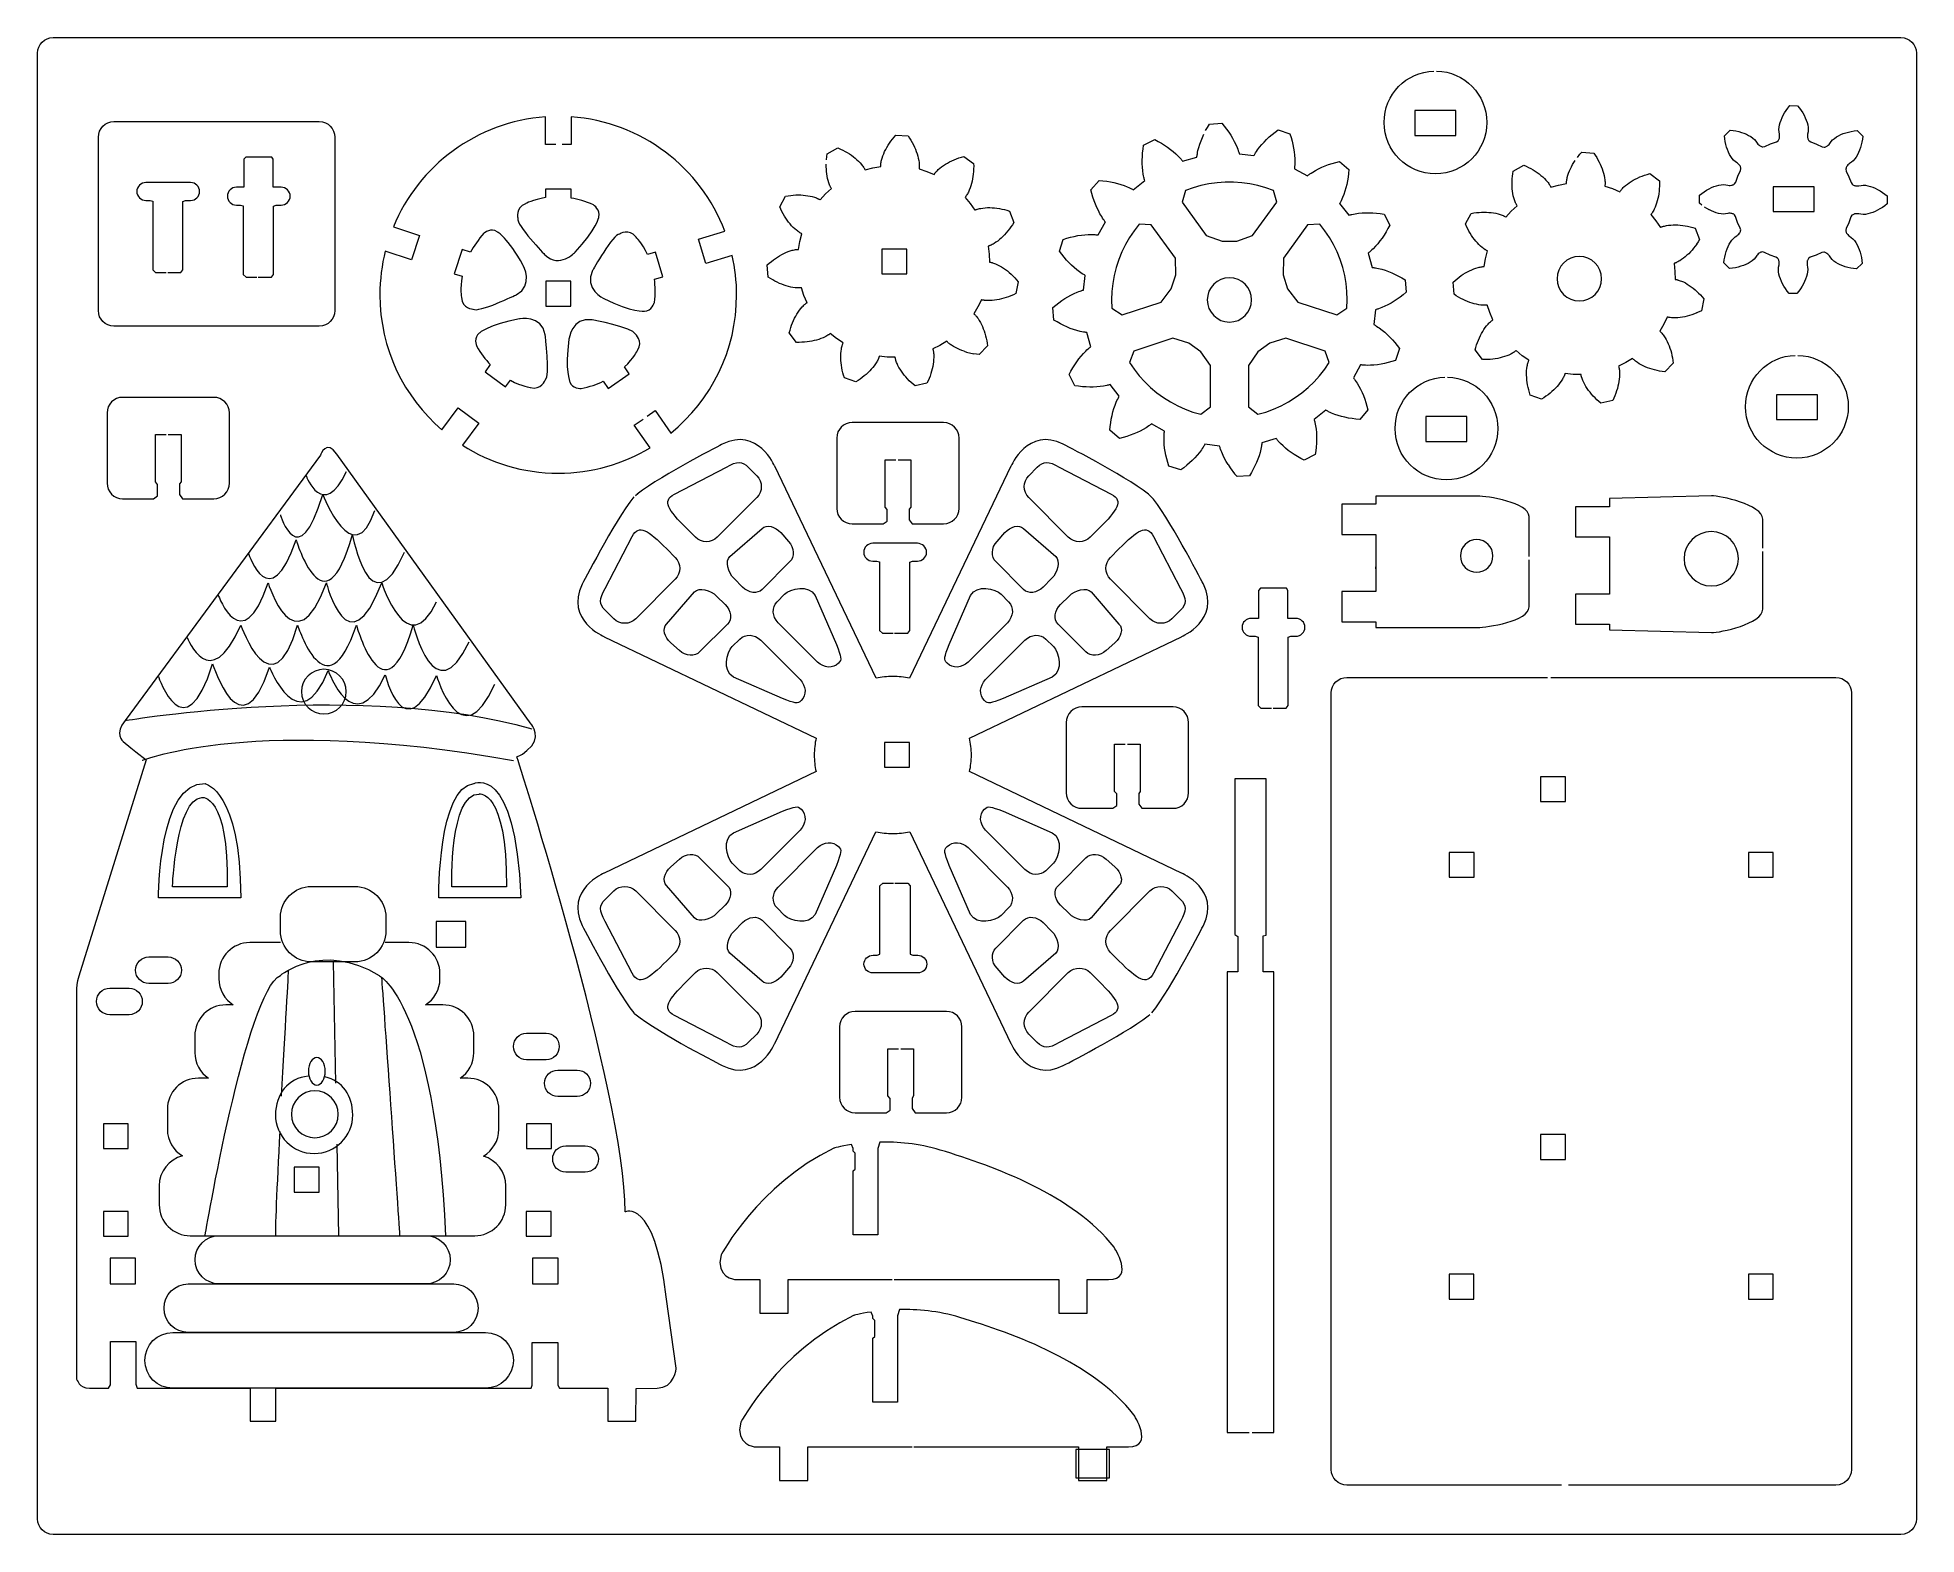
# Model space of a CAD drawing. Header units: centimetres. Extents: x -22.7 to 22.7, y -18.1 to 18.1.
import ezdxf

# ---------------------------------------------------------------- set-up
doc = ezdxf.new("R2010")
doc.units = ezdxf.units.CM
doc.header["$MEASUREMENT"] = 0
doc.layers.add('layer 1', color=7, linetype='Continuous')

msp = doc.modelspace()

# ---------------------------------------------------------------- linework, layer by layer
at = {"layer": 'layer 1', "color": 250, "lineweight": 9}
for points in [[(-22.68803, 17.69444), (-22.68803, 17.90155), (-22.52013, 18.06944), (-22.31303, 18.06944)], [(-22.31303, 18.06944), (-22.31303, 18.06944), (22.31302, 18.06944), (22.31302, 18.06944)], [(22.31302, 18.06944), (22.52014, 18.06944), (22.68802, 17.90155), (22.68802, 17.69444)], [(-22.68803, -17.69443), (-22.68803, -17.69443), (-22.68803, 17.69444), (-22.68803, 17.69444)], [(22.68802, 17.69444), (22.68802, 17.69444), (22.68802, -17.69443), (22.68802, -17.69443)], [(19.5419, 16.31185), (19.5419, 16.31185), (19.58314, 16.36923), (19.58314, 16.36923)], [(19.58314, 16.36923), (19.58314, 16.36923), (19.62825, 16.42585), (19.62825, 16.42585)], [(19.62825, 16.42585), (19.62825, 16.42585), (19.81929, 16.4251), (19.81929, 16.4251)], [(19.81929, 16.4251), (19.81929, 16.4251), (19.86397, 16.36814), (19.86397, 16.36814)], [(19.86397, 16.36814), (19.86397, 16.36814), (19.90475, 16.31044), (19.90475, 16.31044)], [(-10.42246, 16.15568), (-12.08519, 16.03754), (-13.48667, 14.97612), (-14.09537, 13.50349)], [(-6.08858, 13.39675), (-6.67247, 14.92508), (-8.10104, 16.03555), (-9.80371, 16.15651)], [(5.61123, 15.97923), (5.61123, 15.97923), (5.91152, 16.00287), (5.91152, 16.00287)], [(5.91152, 16.00287), (5.91152, 16.00287), (5.9712, 15.93145), (5.9712, 15.93145)], [(5.9712, 15.93145), (5.9712, 15.93145), (6.02726, 15.85919), (6.02726, 15.85919)], [(19.36614, 15.84829), (19.36614, 15.84829), (19.37075, 15.90468), (19.37075, 15.90468)], [(19.37075, 15.90468), (19.37075, 15.90468), (19.38137, 15.96205), (19.38137, 15.96205)], [(19.38137, 15.96205), (19.38137, 15.96205), (19.3971, 16.02004), (19.3971, 16.02004)], [(19.3971, 16.02004), (19.3971, 16.02004), (19.4175, 16.07845), (19.4175, 16.07845)], [(19.4175, 16.07845), (19.4175, 16.07845), (19.44234, 16.13703), (19.44234, 16.13703)], [(19.44234, 16.13703), (19.44234, 16.13703), (19.47142, 16.19556), (19.47142, 16.19556)], [(19.47142, 16.19556), (19.47142, 16.19556), (19.50465, 16.25391), (19.50465, 16.25391)], [(19.50465, 16.25391), (19.50465, 16.25391), (19.5419, 16.31185), (19.5419, 16.31185)], [(19.90475, 16.31044), (19.90475, 16.31044), (19.94156, 16.25221), (19.94156, 16.25221)], [(19.94156, 16.25221), (19.94156, 16.25221), (19.97432, 16.19361), (19.97432, 16.19361)], [(19.97432, 16.19361), (19.97432, 16.19361), (20.00297, 16.13485), (20.00297, 16.13485)], [(20.00297, 16.13485), (20.00297, 16.13485), (20.02734, 16.07609), (20.02734, 16.07609)], [(20.02734, 16.07609), (20.02734, 16.07609), (20.04729, 16.01753), (20.04729, 16.01753)], [(20.04729, 16.01753), (20.04729, 16.01753), (20.06257, 15.95941), (20.06257, 15.95941)], [(20.06257, 15.95941), (20.06257, 15.95941), (20.07275, 15.90196), (20.07275, 15.90196)], [(20.07275, 15.90196), (20.07275, 15.90196), (20.07692, 15.84554), (20.07692, 15.84554)], [(-2.17645, 15.41787), (-2.17645, 15.41787), (-2.14575, 15.46859), (-2.14575, 15.46859)], [(-2.14575, 15.46859), (-2.14575, 15.46859), (-2.11264, 15.51903), (-2.11264, 15.51903)], [(-2.11264, 15.51903), (-2.11264, 15.51903), (-2.07711, 15.56907), (-2.07711, 15.56907)], [(-2.07711, 15.56907), (-2.07711, 15.56907), (-2.03924, 15.61868), (-2.03924, 15.61868)], [(-2.03924, 15.61868), (-2.03924, 15.61868), (-1.99902, 15.66779), (-1.99902, 15.66779)], [(-1.99902, 15.66779), (-1.99902, 15.66779), (-1.95653, 15.71631), (-1.95653, 15.71631)], [(-1.95653, 15.71631), (-1.95653, 15.71631), (-1.66478, 15.69683), (-1.66478, 15.69683)], [(-1.66478, 15.69683), (-1.66478, 15.69683), (-1.6291, 15.64308), (-1.6291, 15.64308)], [(-1.6291, 15.64308), (-1.6291, 15.64308), (-1.59578, 15.58906), (-1.59578, 15.58906)], [(-1.59578, 15.58906), (-1.59578, 15.58906), (-1.56482, 15.53487), (-1.56482, 15.53487)], [(-1.56482, 15.53487), (-1.56482, 15.53487), (-1.53627, 15.48053), (-1.53627, 15.48053)], [(-1.53627, 15.48053), (-1.53627, 15.48053), (-1.51015, 15.42614), (-1.51015, 15.42614)], [(4.01072, 15.37853), (4.01072, 15.37853), (4.02429, 15.47061), (4.02429, 15.47061)], [(4.02429, 15.47061), (4.02429, 15.47061), (4.29268, 15.60736), (4.29268, 15.60736)], [(4.29268, 15.60736), (4.29268, 15.60736), (4.37514, 15.56421), (4.37514, 15.56421)], [(4.37514, 15.56421), (4.37514, 15.56421), (4.45458, 15.51891), (4.45458, 15.51891)], [(4.45458, 15.51891), (4.45458, 15.51891), (4.5309, 15.47151), (4.5309, 15.47151)], [(4.5309, 15.47151), (4.5309, 15.47151), (4.60397, 15.42207), (4.60397, 15.42207)], [(5.3571, 15.4186), (5.3571, 15.4186), (5.38153, 15.49831), (5.38153, 15.49831)], [(5.38153, 15.49831), (5.38153, 15.49831), (5.41008, 15.57835), (5.41008, 15.57835)], [(5.41008, 15.57835), (5.41008, 15.57835), (5.44263, 15.6586), (5.44263, 15.6586)], [(5.44263, 15.6586), (5.44263, 15.6586), (5.4791, 15.73893), (5.4791, 15.73893)], [(6.02726, 15.85919), (6.02726, 15.85919), (6.07961, 15.78619), (6.07961, 15.78619)], [(6.07961, 15.78619), (6.07961, 15.78619), (6.12819, 15.71254), (6.12819, 15.71254)], [(6.12819, 15.71254), (6.12819, 15.71254), (6.17291, 15.63839), (6.17291, 15.63839)], [(6.17291, 15.63839), (6.17291, 15.63839), (6.21363, 15.5638), (6.21363, 15.5638)], [(6.21363, 15.5638), (6.21363, 15.5638), (6.25023, 15.48889), (6.25023, 15.48889)], [(6.25023, 15.48889), (6.25023, 15.48889), (6.28252, 15.4138), (6.28252, 15.4138)], [(6.82269, 15.42113), (6.82269, 15.42113), (6.87577, 15.48543), (6.87577, 15.48543)], [(6.87577, 15.48543), (6.87577, 15.48543), (6.93277, 15.54844), (6.93277, 15.54844)], [(6.93277, 15.54844), (6.93277, 15.54844), (6.99358, 15.61013), (6.99358, 15.61013)], [(6.99358, 15.61013), (6.99358, 15.61013), (7.05798, 15.67039), (7.05798, 15.67039)], [(7.05798, 15.67039), (7.05798, 15.67039), (7.12595, 15.72916), (7.12595, 15.72916)], [(7.12595, 15.72916), (7.12595, 15.72916), (7.19732, 15.78633), (7.19732, 15.78633)], [(7.19732, 15.78633), (7.19732, 15.78633), (7.27203, 15.84184), (7.27203, 15.84184)], [(7.27203, 15.84184), (7.27203, 15.84184), (7.5585, 15.74875), (7.5585, 15.74875)], [(7.5585, 15.74875), (7.5585, 15.74875), (7.5863, 15.65995), (7.5863, 15.65995)], [(7.5863, 15.65995), (7.5863, 15.65995), (7.61045, 15.57173), (7.61045, 15.57173)], [(7.61045, 15.57173), (7.61045, 15.57173), (7.63089, 15.48424), (7.63089, 15.48424)], [(7.63089, 15.48424), (7.63089, 15.48424), (7.64758, 15.39762), (7.64758, 15.39762)], [(18.05077, 15.70058), (18.05077, 15.70058), (18.18637, 15.83515), (18.18637, 15.83515)], [(18.05891, 15.62864), (18.05891, 15.62864), (18.05077, 15.70058), (18.05077, 15.70058)], [(18.07033, 15.55893), (18.07033, 15.55893), (18.05891, 15.62864), (18.05891, 15.62864)], [(18.08495, 15.49159), (18.08495, 15.49159), (18.07033, 15.55893), (18.07033, 15.55893)], [(18.10271, 15.42685), (18.10271, 15.42685), (18.08495, 15.49159), (18.08495, 15.49159)], [(18.18637, 15.83515), (18.18637, 15.83515), (18.25826, 15.82645), (18.25826, 15.82645)], [(18.25826, 15.82645), (18.25826, 15.82645), (18.32788, 15.81449), (18.32788, 15.81449)], [(18.32788, 15.81449), (18.32788, 15.81449), (18.3951, 15.79934), (18.3951, 15.79934)], [(18.3951, 15.79934), (18.3951, 15.79934), (18.45969, 15.78108), (18.45969, 15.78108)], [(18.45969, 15.78108), (18.45969, 15.78108), (18.52149, 15.75978), (18.52149, 15.75978)], [(18.52149, 15.75978), (18.52149, 15.75978), (18.58027, 15.73546), (18.58027, 15.73546)], [(18.58027, 15.73546), (18.58027, 15.73546), (18.63581, 15.70818), (18.63581, 15.70818)], [(18.63581, 15.70818), (18.63581, 15.70818), (18.68771, 15.67788), (18.68771, 15.67788)], [(18.68771, 15.67788), (18.68771, 15.67788), (18.73552, 15.64444), (18.73552, 15.64444)], [(18.73552, 15.64444), (18.73552, 15.64444), (18.77837, 15.60751), (18.77837, 15.60751)], [(18.77837, 15.60751), (18.77837, 15.60751), (18.81245, 15.56481), (18.81245, 15.56481)], [(18.81245, 15.56481), (18.81245, 15.56481), (18.84266, 15.51961), (18.84266, 15.51961)], [(18.84266, 15.51961), (18.84266, 15.51961), (18.86021, 15.49857), (18.86021, 15.49857)], [(18.86021, 15.49857), (18.86021, 15.49857), (18.8798, 15.47883), (18.8798, 15.47883)], [(18.8798, 15.47883), (18.8798, 15.47883), (18.90199, 15.46066), (18.90199, 15.46066)], [(18.90199, 15.46066), (18.90199, 15.46066), (18.91438, 15.45237), (18.91438, 15.45237)], [(18.91438, 15.45237), (18.91438, 15.45237), (18.9279, 15.44472), (18.9279, 15.44472)], [(18.9279, 15.44472), (18.9279, 15.44472), (18.94295, 15.43799), (18.94295, 15.43799)], [(18.94295, 15.43799), (18.94295, 15.43799), (18.9603, 15.43251), (18.9603, 15.43251)], [(18.9603, 15.43251), (18.9603, 15.43251), (18.98184, 15.42938), (18.98184, 15.42938)], [(18.98184, 15.42938), (18.98184, 15.42938), (19.02746, 15.43923), (19.02746, 15.43923)], [(19.02746, 15.43923), (19.02746, 15.43923), (19.16409, 15.50369), (19.16409, 15.50369)], [(19.16409, 15.50369), (19.16409, 15.50369), (19.3067, 15.55362), (19.3067, 15.55362)], [(19.3067, 15.55362), (19.3067, 15.55362), (19.3461, 15.57859), (19.3461, 15.57859)], [(19.3461, 15.57859), (19.3461, 15.57859), (19.35926, 15.59596), (19.35926, 15.59596)], [(19.35926, 15.59596), (19.35926, 15.59596), (19.36779, 15.61203), (19.36779, 15.61203)], [(19.3718, 15.79396), (19.3718, 15.79396), (19.36614, 15.84829), (19.36614, 15.84829)], [(19.36779, 15.61203), (19.36779, 15.61203), (19.37377, 15.6274), (19.37377, 15.6274)], [(19.38197, 15.74056), (19.38197, 15.74056), (19.3718, 15.79396), (19.3718, 15.79396)], [(19.37377, 15.6274), (19.37377, 15.6274), (19.37807, 15.64233), (19.37807, 15.64233)], [(19.37807, 15.64233), (19.37807, 15.64233), (19.38107, 15.65693), (19.38107, 15.65693)], [(19.38107, 15.65693), (19.38107, 15.65693), (19.38414, 15.68543), (19.38414, 15.68543)], [(19.38424, 15.71324), (19.38424, 15.71324), (19.38197, 15.74056), (19.38197, 15.74056)], [(19.38414, 15.68543), (19.38414, 15.68543), (19.38424, 15.71324), (19.38424, 15.71324)], [(20.05777, 15.71063), (20.05777, 15.71063), (20.05764, 15.68281), (20.05764, 15.68281)], [(20.05764, 15.68281), (20.05764, 15.68281), (20.06051, 15.65429), (20.06051, 15.65429)], [(20.06023, 15.73791), (20.06023, 15.73791), (20.05777, 15.71063), (20.05777, 15.71063)], [(20.07084, 15.79124), (20.07084, 15.79124), (20.06023, 15.73791), (20.06023, 15.73791)], [(20.06051, 15.65429), (20.06051, 15.65429), (20.0634, 15.63966), (20.0634, 15.63966)], [(20.0634, 15.63966), (20.0634, 15.63966), (20.06756, 15.6247), (20.06756, 15.6247)], [(20.06756, 15.6247), (20.06756, 15.6247), (20.07343, 15.60929), (20.07343, 15.60929)], [(20.07692, 15.84554), (20.07692, 15.84554), (20.07084, 15.79124), (20.07084, 15.79124)], [(20.07343, 15.60929), (20.07343, 15.60929), (20.08183, 15.59316), (20.08183, 15.59316)], [(20.08183, 15.59316), (20.08183, 15.59316), (20.09486, 15.57571), (20.09486, 15.57571)], [(20.09486, 15.57571), (20.09486, 15.57571), (20.13405, 15.55041), (20.13405, 15.55041)], [(20.13405, 15.55041), (20.13405, 15.55041), (20.27627, 15.49938), (20.27627, 15.49938)], [(20.27627, 15.49938), (20.27627, 15.49938), (20.41243, 15.43384), (20.41243, 15.43384)], [(20.41243, 15.43384), (20.41243, 15.43384), (20.45794, 15.42366), (20.45794, 15.42366)], [(20.47952, 15.42663), (20.47952, 15.42663), (20.4969, 15.43195), (20.4969, 15.43195)], [(20.4969, 15.43195), (20.4969, 15.43195), (20.51201, 15.43859), (20.51201, 15.43859)], [(20.51201, 15.43859), (20.51201, 15.43859), (20.52559, 15.44611), (20.52559, 15.44611)], [(20.52559, 15.44611), (20.52559, 15.44611), (20.53804, 15.45432), (20.53804, 15.45432)], [(20.53804, 15.45432), (20.53804, 15.45432), (20.56037, 15.4723), (20.56037, 15.4723)], [(20.56037, 15.4723), (20.56037, 15.4723), (20.58011, 15.49189), (20.58011, 15.49189)], [(20.58011, 15.49189), (20.58011, 15.49189), (20.59781, 15.5128), (20.59781, 15.5128)], [(20.59781, 15.5128), (20.59781, 15.5128), (20.62837, 15.55776), (20.62837, 15.55776)], [(20.62837, 15.55776), (20.62837, 15.55776), (20.6628, 15.60019), (20.6628, 15.60019)], [(20.6628, 15.60019), (20.6628, 15.60019), (20.70594, 15.63679), (20.70594, 15.63679)], [(20.70594, 15.63679), (20.70594, 15.63679), (20.754, 15.66987), (20.754, 15.66987)], [(20.754, 15.66987), (20.754, 15.66987), (20.80614, 15.69976), (20.80614, 15.69976)], [(20.80614, 15.69976), (20.80614, 15.69976), (20.86187, 15.72663), (20.86187, 15.72663)], [(20.86187, 15.72663), (20.86187, 15.72663), (20.92086, 15.75048), (20.92086, 15.75048)], [(20.92086, 15.75048), (20.92086, 15.75048), (20.98281, 15.77129), (20.98281, 15.77129)], [(20.98281, 15.77129), (20.98281, 15.77129), (21.04755, 15.78906), (21.04755, 15.78906)], [(21.04755, 15.78906), (21.04755, 15.78906), (21.11488, 15.80369), (21.11488, 15.80369)], [(21.11488, 15.80369), (21.11488, 15.80369), (21.18459, 15.81511), (21.18459, 15.81511)], [(21.18459, 15.81511), (21.18459, 15.81511), (21.25654, 15.82324), (21.25654, 15.82324)], [(21.25654, 15.82324), (21.25654, 15.82324), (21.39111, 15.68763), (21.39111, 15.68763)], [(21.35529, 15.47892), (21.35529, 15.47892), (21.33703, 15.41433), (21.33703, 15.41433)], [(21.37044, 15.54612), (21.37044, 15.54612), (21.35529, 15.47892), (21.35529, 15.47892)], [(21.38241, 15.61574), (21.38241, 15.61574), (21.37044, 15.54612), (21.37044, 15.54612)], [(21.39111, 15.68763), (21.39111, 15.68763), (21.38241, 15.61574), (21.38241, 15.61574)], [(-3.6402, 14.95223), (-3.6402, 14.95223), (-3.63959, 15.01257), (-3.63959, 15.01257)], [(-3.61493, 15.26294), (-3.61493, 15.26294), (-3.35897, 15.40428), (-3.35897, 15.40428)], [(-3.35897, 15.40428), (-3.35897, 15.40428), (-3.29989, 15.37834), (-3.29989, 15.37834)], [(-3.29989, 15.37834), (-3.29989, 15.37834), (-3.24265, 15.35093), (-3.24265, 15.35093)], [(-3.24265, 15.35093), (-3.24265, 15.35093), (-3.18732, 15.32206), (-3.18732, 15.32206)], [(-3.18732, 15.32206), (-3.18732, 15.32206), (-3.13392, 15.29179), (-3.13392, 15.29179)], [(-3.13392, 15.29179), (-3.13392, 15.29179), (-3.08254, 15.26016), (-3.08254, 15.26016)], [(-3.08254, 15.26016), (-3.08254, 15.26016), (-3.03323, 15.22724), (-3.03323, 15.22724)], [(-3.03323, 15.22724), (-3.03323, 15.22724), (-2.98609, 15.19304), (-2.98609, 15.19304)], [(-2.98609, 15.19304), (-2.98609, 15.19304), (-2.9412, 15.1576), (-2.9412, 15.1576)], [(-2.9412, 15.1576), (-2.9412, 15.1576), (-2.89864, 15.12098), (-2.89864, 15.12098)], [(-2.89864, 15.12098), (-2.89864, 15.12098), (-2.85854, 15.08318), (-2.85854, 15.08318)], [(-2.85854, 15.08318), (-2.85854, 15.08318), (-2.82104, 15.04426), (-2.82104, 15.04426)], [(-2.82104, 15.04426), (-2.82104, 15.04426), (-2.78635, 15.00415), (-2.78635, 15.00415)], [(-2.78635, 15.00415), (-2.78635, 15.00415), (-2.77015, 14.98368), (-2.77015, 14.98368)], [(-2.77015, 14.98368), (-2.77015, 14.98368), (-2.75477, 14.96288), (-2.75477, 14.96288)], [(-2.32632, 14.97258), (-2.32632, 14.97258), (-2.32585, 14.98501), (-2.32585, 14.98501)], [(-2.32585, 14.98501), (-2.32585, 14.98501), (-2.32504, 14.99749), (-2.32504, 14.99749)], [(-2.32504, 14.99749), (-2.32504, 14.99749), (-2.3239, 15.01), (-2.3239, 15.01)], [(-2.3239, 15.01), (-2.3239, 15.01), (-2.32247, 15.02256), (-2.32247, 15.02256)], [(-2.32247, 15.02256), (-2.32247, 15.02256), (-2.32077, 15.03514), (-2.32077, 15.03514)], [(-2.32077, 15.03514), (-2.32077, 15.03514), (-2.31657, 15.06038), (-2.31657, 15.06038)], [(-2.31657, 15.06038), (-2.31657, 15.06038), (-2.31145, 15.08573), (-2.31145, 15.08573)], [(-2.31145, 15.08573), (-2.31145, 15.08573), (-2.30547, 15.11116), (-2.30547, 15.11116)], [(-2.30547, 15.11116), (-2.30547, 15.11116), (-2.29105, 15.16218), (-2.29105, 15.16218)], [(-2.29105, 15.16218), (-2.29105, 15.16218), (-2.27359, 15.21333), (-2.27359, 15.21333)], [(-2.27359, 15.21333), (-2.27359, 15.21333), (-2.2533, 15.26457), (-2.2533, 15.26457)], [(-2.2533, 15.26457), (-2.2533, 15.26457), (-2.23028, 15.31578), (-2.23028, 15.31578)], [(-2.23028, 15.31578), (-2.23028, 15.31578), (-2.20465, 15.36691), (-2.20465, 15.36691)], [(-2.20465, 15.36691), (-2.20465, 15.36691), (-2.17645, 15.41787), (-2.17645, 15.41787)], [(-1.51015, 15.42614), (-1.51015, 15.42614), (-1.48649, 15.37178), (-1.48649, 15.37178)], [(-1.48649, 15.37178), (-1.48649, 15.37178), (-1.46532, 15.31754), (-1.46532, 15.31754)], [(-1.46532, 15.31754), (-1.46532, 15.31754), (-1.4467, 15.26346), (-1.4467, 15.26346)], [(-1.4467, 15.26346), (-1.4467, 15.26346), (-1.43069, 15.20963), (-1.43069, 15.20963)], [(-1.43069, 15.20963), (-1.43069, 15.20963), (-1.41739, 15.15616), (-1.41739, 15.15616)], [(-1.41739, 15.15616), (-1.41739, 15.15616), (-1.40689, 15.10313), (-1.40689, 15.10313)], [(-1.40689, 15.10313), (-1.40689, 15.10313), (-1.39939, 15.05065), (-1.39939, 15.05065)], [(-1.39939, 15.05065), (-1.39939, 15.05065), (-1.39682, 15.02464), (-1.39682, 15.02464)], [(-1.39682, 15.02464), (-1.39682, 15.02464), (-1.39514, 14.99886), (-1.39514, 14.99886)], [(-1.39514, 14.99886), (-1.39514, 14.99886), (-1.39433, 14.97327), (-1.39433, 14.97327)], [(-0.85495, 14.9494), (-0.85495, 14.9494), (-0.81017, 14.98152), (-0.81017, 14.98152)], [(-0.81017, 14.98152), (-0.81017, 14.98152), (-0.76313, 15.01216), (-0.76313, 15.01216)], [(-0.76313, 15.01216), (-0.76313, 15.01216), (-0.71391, 15.04131), (-0.71391, 15.04131)], [(-0.71391, 15.04131), (-0.71391, 15.04131), (-0.66265, 15.06893), (-0.66265, 15.06893)], [(-0.66265, 15.06893), (-0.66265, 15.06893), (-0.6094, 15.09503), (-0.6094, 15.09503)], [(-0.6094, 15.09503), (-0.6094, 15.09503), (-0.55427, 15.11954), (-0.55427, 15.11954)], [(-0.55427, 15.11954), (-0.55427, 15.11954), (-0.49733, 15.14243), (-0.49733, 15.14243)], [(-0.49733, 15.14243), (-0.49733, 15.14243), (-0.43864, 15.16369), (-0.43864, 15.16369)], [(-0.43864, 15.16369), (-0.43864, 15.16369), (-0.37827, 15.18325), (-0.37827, 15.18325)], [(-0.37827, 15.18325), (-0.37827, 15.18325), (-0.31626, 15.20112), (-0.31626, 15.20112)], [(-0.31626, 15.20112), (-0.31626, 15.20112), (-0.08138, 15.02699), (-0.08138, 15.02699)], [(-0.08138, 15.02699), (-0.08138, 15.02699), (-0.08042, 14.96249), (-0.08042, 14.96249)], [(3.99123, 15.10986), (3.99123, 15.10986), (3.99418, 15.19804), (3.99418, 15.19804)], [(3.99187, 15.02326), (3.99187, 15.02326), (3.99123, 15.10986), (3.99123, 15.10986)], [(3.99611, 14.93839), (3.99611, 14.93839), (3.99187, 15.02326), (3.99187, 15.02326)], [(3.99418, 15.19804), (3.99418, 15.19804), (4.00067, 15.28763), (4.00067, 15.28763)], [(4.00067, 15.28763), (4.00067, 15.28763), (4.01072, 15.37853), (4.01072, 15.37853)], [(4.60397, 15.42207), (4.60397, 15.42207), (4.67364, 15.37066), (4.67364, 15.37066)], [(4.67364, 15.37066), (4.67364, 15.37066), (4.73981, 15.31731), (4.73981, 15.31731)], [(4.73981, 15.31731), (4.73981, 15.31731), (4.80228, 15.26213), (4.80228, 15.26213)], [(4.80228, 15.26213), (4.80228, 15.26213), (4.86086, 15.20509), (4.86086, 15.20509)], [(4.86086, 15.20509), (4.86086, 15.20509), (4.88859, 15.1759), (4.88859, 15.1759)], [(4.88859, 15.1759), (4.88859, 15.1759), (4.91525, 15.14626), (4.91525, 15.14626)], [(4.91525, 15.14626), (4.91525, 15.14626), (4.92815, 15.13126), (4.92815, 15.13126)], [(4.92815, 15.13126), (4.92815, 15.13126), (4.94075, 15.11614), (4.94075, 15.11614)], [(4.94075, 15.11614), (4.94075, 15.11614), (4.95307, 15.1009), (4.95307, 15.1009)], [(4.95307, 15.1009), (4.95307, 15.1009), (4.96505, 15.08556), (4.96505, 15.08556)], [(4.96505, 15.08556), (4.96505, 15.08556), (5.31058, 15.18301), (5.31058, 15.18301)], [(5.31058, 15.18301), (5.31058, 15.18301), (5.31277, 15.20236), (5.31277, 15.20236)], [(5.31277, 15.20236), (5.31277, 15.20236), (5.31532, 15.22178), (5.31532, 15.22178)], [(5.31532, 15.22178), (5.31532, 15.22178), (5.31817, 15.24124), (5.31817, 15.24124)], [(5.31817, 15.24124), (5.31817, 15.24124), (5.32132, 15.26078), (5.32132, 15.26078)], [(5.32132, 15.26078), (5.32132, 15.26078), (5.32856, 15.29999), (5.32856, 15.29999)], [(5.32856, 15.29999), (5.32856, 15.29999), (5.33696, 15.33936), (5.33696, 15.33936)], [(5.33696, 15.33936), (5.33696, 15.33936), (5.3571, 15.4186), (5.3571, 15.4186)], [(6.28252, 15.4138), (6.28252, 15.4138), (6.29698, 15.37621), (6.29698, 15.37621)], [(6.29698, 15.37621), (6.29698, 15.37621), (6.31025, 15.33861), (6.31025, 15.33861)], [(6.31025, 15.33861), (6.31025, 15.33861), (6.31644, 15.31981), (6.31644, 15.31981)], [(6.31644, 15.31981), (6.31644, 15.31981), (6.32231, 15.30104), (6.32231, 15.30104)], [(6.32231, 15.30104), (6.32231, 15.30104), (6.32784, 15.28225), (6.32784, 15.28225)], [(6.32784, 15.28225), (6.32784, 15.28225), (6.33303, 15.26348), (6.33303, 15.26348)], [(6.33303, 15.26348), (6.33303, 15.26348), (6.68955, 15.22128), (6.68955, 15.22128)], [(6.68955, 15.22128), (6.68955, 15.22128), (6.699, 15.23832), (6.699, 15.23832)], [(6.699, 15.23832), (6.699, 15.23832), (6.70877, 15.25529), (6.70877, 15.25529)], [(6.70877, 15.25529), (6.70877, 15.25529), (6.71885, 15.27218), (6.71885, 15.27218)], [(6.71885, 15.27218), (6.71885, 15.27218), (6.72924, 15.28902), (6.72924, 15.28902)], [(6.72924, 15.28902), (6.72924, 15.28902), (6.75093, 15.32247), (6.75093, 15.32247)], [(6.75093, 15.32247), (6.75093, 15.32247), (6.77375, 15.35566), (6.77375, 15.35566)], [(6.77375, 15.35566), (6.77375, 15.35566), (6.82269, 15.42113), (6.82269, 15.42113)], [(7.64758, 15.39762), (7.64758, 15.39762), (7.66052, 15.31199), (7.66052, 15.31199)], [(7.66052, 15.31199), (7.66052, 15.31199), (7.66959, 15.2275), (7.66959, 15.2275)], [(7.66959, 15.2275), (7.66959, 15.2275), (7.67473, 15.14429), (7.67473, 15.14429)], [(7.67268, 14.98248), (7.67268, 14.98248), (7.6712, 14.96275), (7.6712, 14.96275)], [(7.6748, 15.0223), (7.6748, 15.0223), (7.67268, 14.98248), (7.67268, 14.98248)], [(7.67473, 15.14429), (7.67473, 15.14429), (7.67583, 15.06254), (7.67583, 15.06254)], [(7.67583, 15.06254), (7.67583, 15.06254), (7.6748, 15.0223), (7.6748, 15.0223)], [(8.40789, 14.97183), (8.40789, 14.97183), (8.49047, 15.00286), (8.49047, 15.00286)], [(8.49047, 15.00286), (8.49047, 15.00286), (8.57572, 15.03115), (8.57572, 15.03115)], [(8.57572, 15.03115), (8.57572, 15.03115), (8.66357, 15.05665), (8.66357, 15.05665)], [(8.66357, 15.05665), (8.66357, 15.05665), (8.75381, 15.07934), (8.75381, 15.07934)], [(8.75381, 15.07934), (8.75381, 15.07934), (8.98286, 14.88372), (8.98286, 14.88372)], [(12.9471, 14.84699), (12.9471, 14.84699), (13.20305, 14.98833), (13.20305, 14.98833)], [(13.20305, 14.98833), (13.20305, 14.98833), (13.26214, 14.96239), (13.26214, 14.96239)], [(14.35738, 14.95094), (14.35738, 14.95094), (14.38558, 15.0019), (14.38558, 15.0019)], [(14.38558, 15.0019), (14.38558, 15.0019), (14.41627, 15.05264), (14.41627, 15.05264)], [(14.41627, 15.05264), (14.41627, 15.05264), (14.44939, 15.10306), (14.44939, 15.10306)], [(14.60552, 15.30034), (14.60552, 15.30034), (14.89725, 15.28086), (14.89725, 15.28086)], [(14.89725, 15.28086), (14.89725, 15.28086), (14.93293, 15.22713), (14.93293, 15.22713)], [(14.93293, 15.22713), (14.93293, 15.22713), (14.96625, 15.17311), (14.96625, 15.17311)], [(14.96625, 15.17311), (14.96625, 15.17311), (14.9972, 15.1189), (14.9972, 15.1189)], [(14.9972, 15.1189), (14.9972, 15.1189), (15.02576, 15.06456), (15.02576, 15.06456)], [(15.02576, 15.06456), (15.02576, 15.06456), (15.05188, 15.01019), (15.05188, 15.01019)], [(15.05188, 15.01019), (15.05188, 15.01019), (15.07554, 14.95583), (15.07554, 14.95583)], [(18.12354, 15.3649), (18.12354, 15.3649), (18.10271, 15.42685), (18.10271, 15.42685)], [(18.14739, 15.30591), (18.14739, 15.30591), (18.12354, 15.3649), (18.12354, 15.3649)], [(18.17424, 15.25019), (18.17424, 15.25019), (18.14739, 15.30591), (18.14739, 15.30591)], [(18.20415, 15.19804), (18.20415, 15.19804), (18.17424, 15.25019), (18.17424, 15.25019)], [(18.2372, 15.14999), (18.2372, 15.14999), (18.20415, 15.19804), (18.20415, 15.19804)], [(18.2738, 15.10684), (18.2738, 15.10684), (18.2372, 15.14999), (18.2372, 15.14999)], [(18.31624, 15.07242), (18.31624, 15.07242), (18.2738, 15.10684), (18.2738, 15.10684)], [(18.3612, 15.04186), (18.3612, 15.04186), (18.31624, 15.07242), (18.31624, 15.07242)], [(18.3821, 15.02416), (18.3821, 15.02416), (18.3612, 15.04186), (18.3612, 15.04186)], [(18.40172, 15.00441), (18.40172, 15.00441), (18.3821, 15.02416), (18.3821, 15.02416)], [(18.41968, 14.98208), (18.41968, 14.98208), (18.40172, 15.00441), (18.40172, 15.00441)], [(18.42789, 14.96963), (18.42789, 14.96963), (18.41968, 14.98208), (18.41968, 14.98208)], [(20.45794, 15.42366), (20.45794, 15.42366), (20.47952, 15.42663), (20.47952, 15.42663)], [(21.03478, 14.99421), (21.03478, 14.99421), (21.01661, 14.97201), (21.01661, 14.97201)], [(21.05452, 15.01379), (21.05452, 15.01379), (21.03478, 14.99421), (21.03478, 14.99421)], [(21.07556, 15.03134), (21.07556, 15.03134), (21.05452, 15.01379), (21.05452, 15.01379)], [(21.12077, 15.06154), (21.12077, 15.06154), (21.07556, 15.03134), (21.07556, 15.03134)], [(21.16346, 15.09563), (21.16346, 15.09563), (21.12077, 15.06154), (21.12077, 15.06154)], [(21.2004, 15.13849), (21.2004, 15.13849), (21.16346, 15.09563), (21.16346, 15.09563)], [(21.23383, 15.18631), (21.23383, 15.18631), (21.2004, 15.13849), (21.2004, 15.13849)], [(21.26413, 15.23821), (21.26413, 15.23821), (21.23383, 15.18631), (21.23383, 15.18631)], [(21.29141, 15.29373), (21.29141, 15.29373), (21.26413, 15.23821), (21.26413, 15.23821)], [(21.31573, 15.35251), (21.31573, 15.35251), (21.29141, 15.29373), (21.29141, 15.29373)], [(21.33703, 15.41433), (21.33703, 15.41433), (21.31573, 15.35251), (21.31573, 15.35251)], [(-18.99492, 14.56919), (-18.99492, 14.56919), (-20.07126, 14.56919), (-20.07126, 14.56919)], [(-3.63859, 14.89296), (-3.63859, 14.89296), (-3.6402, 14.95223), (-3.6402, 14.95223)], [(-3.63475, 14.83486), (-3.63475, 14.83486), (-3.63859, 14.89296), (-3.63859, 14.89296)], [(-3.62869, 14.77797), (-3.62869, 14.77797), (-3.63475, 14.83486), (-3.63475, 14.83486)], [(-3.62037, 14.72245), (-3.62037, 14.72245), (-3.62869, 14.77797), (-3.62869, 14.77797)], [(-3.60974, 14.66838), (-3.60974, 14.66838), (-3.62037, 14.72245), (-3.62037, 14.72245)], [(-3.59676, 14.61591), (-3.59676, 14.61591), (-3.60974, 14.66838), (-3.60974, 14.66838)], [(-3.58131, 14.56519), (-3.58131, 14.56519), (-3.59676, 14.61591), (-3.59676, 14.61591)], [(-3.57261, 14.54058), (-3.57261, 14.54058), (-3.58131, 14.56519), (-3.58131, 14.56519)], [(-3.5632, 14.51648), (-3.5632, 14.51648), (-3.57261, 14.54058), (-3.57261, 14.54058)], [(-2.75477, 14.96288), (-2.75477, 14.96288), (-2.74028, 14.94179), (-2.74028, 14.94179)], [(-2.74028, 14.94179), (-2.74028, 14.94179), (-2.7334, 14.93112), (-2.7334, 14.93112)], [(-2.7334, 14.93112), (-2.7334, 14.93112), (-2.72678, 14.92038), (-2.72678, 14.92038)], [(-2.72678, 14.92038), (-2.72678, 14.92038), (-2.72042, 14.90952), (-2.72042, 14.90952)], [(-2.72042, 14.90952), (-2.72042, 14.90952), (-2.7144, 14.89857), (-2.7144, 14.89857)], [(-2.7144, 14.89857), (-2.7144, 14.89857), (-2.70872, 14.88749), (-2.70872, 14.88749)], [(-2.70872, 14.88749), (-2.70872, 14.88749), (-2.70345, 14.87629), (-2.70345, 14.87629)], [(-2.70345, 14.87629), (-2.70345, 14.87629), (-2.51665, 14.92613), (-2.51665, 14.92613)], [(-2.51665, 14.92613), (-2.51665, 14.92613), (-2.32634, 14.9602), (-2.32634, 14.9602)], [(-2.32634, 14.9602), (-2.32634, 14.9602), (-2.32632, 14.97258), (-2.32632, 14.97258)], [(-1.39716, 14.91053), (-1.39716, 14.91053), (-1.39877, 14.89827), (-1.39877, 14.89827)], [(-1.39877, 14.89827), (-1.39877, 14.89827), (-1.21469, 14.83919), (-1.21469, 14.83919)], [(-1.39594, 14.92291), (-1.39594, 14.92291), (-1.39716, 14.91053), (-1.39716, 14.91053)], [(-1.3951, 14.93539), (-1.3951, 14.93539), (-1.39594, 14.92291), (-1.39594, 14.92291)], [(-1.39457, 14.94794), (-1.39457, 14.94794), (-1.3951, 14.93539), (-1.3951, 14.93539)], [(-1.39431, 14.96058), (-1.39431, 14.96058), (-1.39457, 14.94794), (-1.39457, 14.94794)], [(-1.39433, 14.97327), (-1.39433, 14.97327), (-1.39431, 14.96058), (-1.39431, 14.96058)], [(-1.21469, 14.83919), (-1.21469, 14.83919), (-1.03615, 14.76496), (-1.03615, 14.76496)], [(-1.03615, 14.76496), (-1.03615, 14.76496), (-1.02945, 14.77536), (-1.02945, 14.77536)], [(-1.02945, 14.77536), (-1.02945, 14.77536), (-1.02235, 14.78558), (-1.02235, 14.78558)], [(-1.02235, 14.78558), (-1.02235, 14.78558), (-1.01492, 14.79563), (-1.01492, 14.79563)], [(-1.01492, 14.79563), (-1.01492, 14.79563), (-1.0072, 14.80555), (-1.0072, 14.80555)], [(-1.0072, 14.80555), (-1.0072, 14.80555), (-0.99921, 14.81532), (-0.99921, 14.81532)], [(-0.99921, 14.81532), (-0.99921, 14.81532), (-0.99096, 14.82499), (-0.99096, 14.82499)], [(-0.99096, 14.82499), (-0.99096, 14.82499), (-0.97379, 14.84397), (-0.97379, 14.84397)], [(-0.97379, 14.84397), (-0.97379, 14.84397), (-0.95579, 14.86251), (-0.95579, 14.86251)], [(-0.95579, 14.86251), (-0.95579, 14.86251), (-0.937, 14.88068), (-0.937, 14.88068)], [(-0.937, 14.88068), (-0.937, 14.88068), (-0.89729, 14.91578), (-0.89729, 14.91578)], [(-0.89729, 14.91578), (-0.89729, 14.91578), (-0.85495, 14.9494), (-0.85495, 14.9494)], [(-0.13221, 14.54451), (-0.13221, 14.54451), (-0.14785, 14.49057), (-0.14785, 14.49057)], [(-0.11864, 14.60007), (-0.11864, 14.60007), (-0.13221, 14.54451), (-0.13221, 14.54451)], [(-0.1071, 14.65714), (-0.1071, 14.65714), (-0.11864, 14.60007), (-0.11864, 14.60007)], [(-0.09764, 14.71568), (-0.09764, 14.71568), (-0.1071, 14.65714), (-0.1071, 14.65714)], [(-0.09021, 14.77555), (-0.09021, 14.77555), (-0.09764, 14.71568), (-0.09764, 14.71568)], [(-0.08487, 14.83669), (-0.08487, 14.83669), (-0.09021, 14.77555), (-0.09021, 14.77555)], [(-0.08159, 14.89904), (-0.08159, 14.89904), (-0.08487, 14.83669), (-0.08487, 14.83669)], [(-0.08042, 14.96249), (-0.08042, 14.96249), (-0.08159, 14.89904), (-0.08159, 14.89904)], [(2.7528, 14.39341), (2.7528, 14.39341), (2.94842, 14.62244), (2.94842, 14.62244)], [(2.94842, 14.62244), (2.94842, 14.62244), (3.04112, 14.61415), (3.04112, 14.61415)], [(3.04112, 14.61415), (3.04112, 14.61415), (3.13185, 14.60269), (3.13185, 14.60269)], [(3.13185, 14.60269), (3.13185, 14.60269), (3.22048, 14.58811), (3.22048, 14.58811)], [(3.22048, 14.58811), (3.22048, 14.58811), (3.3069, 14.57039), (3.3069, 14.57039)], [(3.3069, 14.57039), (3.3069, 14.57039), (3.39095, 14.54956), (3.39095, 14.54956)], [(3.39095, 14.54956), (3.39095, 14.54956), (3.4725, 14.52559), (3.4725, 14.52559)], [(3.4725, 14.52559), (3.4725, 14.52559), (3.55134, 14.49852), (3.55134, 14.49852)], [(3.76929, 14.39768), (3.76929, 14.39768), (4.05122, 14.61994), (4.05122, 14.61994)], [(4.00404, 14.85541), (4.00404, 14.85541), (3.99611, 14.93839), (3.99611, 14.93839)], [(4.01574, 14.77448), (4.01574, 14.77448), (4.00404, 14.85541), (4.00404, 14.85541)], [(4.02305, 14.73488), (4.02305, 14.73488), (4.01574, 14.77448), (4.01574, 14.77448)], [(4.0314, 14.6959), (4.0314, 14.6959), (4.02305, 14.73488), (4.02305, 14.73488)], [(4.03593, 14.67666), (4.03593, 14.67666), (4.0314, 14.6959), (4.0314, 14.6959)], [(4.04075, 14.65756), (4.04075, 14.65756), (4.03593, 14.67666), (4.03593, 14.67666)], [(4.04585, 14.63866), (4.04585, 14.63866), (4.04075, 14.65756), (4.04075, 14.65756)], [(4.05122, 14.61994), (4.05122, 14.61994), (4.04585, 14.63866), (4.04585, 14.63866)], [(5.6027, 14.53851), (5.6027, 14.53851), (5.40864, 14.49732), (5.40864, 14.49732)], [(5.79917, 14.56609), (5.79917, 14.56609), (5.6027, 14.53851), (5.6027, 14.53851)], [(5.99707, 14.57991), (5.99707, 14.57991), (5.79917, 14.56609), (5.79917, 14.56609)], [(6.19547, 14.57991), (6.19547, 14.57991), (5.99707, 14.57991), (5.99707, 14.57991)], [(6.39337, 14.56609), (6.39337, 14.56609), (6.19547, 14.57991), (6.19547, 14.57991)], [(6.58983, 14.53851), (6.58983, 14.53851), (6.39337, 14.56609), (6.39337, 14.56609)], [(6.7839, 14.49732), (6.7839, 14.49732), (6.58983, 14.53851), (6.58983, 14.53851)], [(7.66736, 14.92368), (7.66736, 14.92368), (7.66498, 14.90434), (7.66498, 14.90434)], [(7.66498, 14.90434), (7.66498, 14.90434), (7.9782, 14.72894), (7.9782, 14.72894)], [(7.66942, 14.94316), (7.66942, 14.94316), (7.66736, 14.92368), (7.66736, 14.92368)], [(7.6712, 14.96275), (7.6712, 14.96275), (7.66942, 14.94316), (7.66942, 14.94316)], [(7.9782, 14.72894), (7.9782, 14.72894), (7.99344, 14.74107), (7.99344, 14.74107)], [(7.99344, 14.74107), (7.99344, 14.74107), (8.00897, 14.75299), (8.00897, 14.75299)], [(8.00897, 14.75299), (8.00897, 14.75299), (8.02475, 14.76475), (8.02475, 14.76475)], [(8.02475, 14.76475), (8.02475, 14.76475), (8.0408, 14.77632), (8.0408, 14.77632)], [(8.0408, 14.77632), (8.0408, 14.77632), (8.07363, 14.79893), (8.07363, 14.79893)], [(8.07363, 14.79893), (8.07363, 14.79893), (8.10742, 14.82083), (8.10742, 14.82083)], [(8.10742, 14.82083), (8.10742, 14.82083), (8.1777, 14.86263), (8.1777, 14.86263)], [(8.1777, 14.86263), (8.1777, 14.86263), (8.25133, 14.9017), (8.25133, 14.9017)], [(8.25133, 14.9017), (8.25133, 14.9017), (8.32813, 14.93811), (8.32813, 14.93811)], [(8.32813, 14.93811), (8.32813, 14.93811), (8.40789, 14.97183), (8.40789, 14.97183)], [(8.93079, 14.52524), (8.93079, 14.52524), (8.90996, 14.44118), (8.90996, 14.44118)], [(8.94851, 14.61166), (8.94851, 14.61166), (8.93079, 14.52524), (8.93079, 14.52524)], [(8.96312, 14.70029), (8.96312, 14.70029), (8.94851, 14.61166), (8.94851, 14.61166)], [(8.97457, 14.79102), (8.97457, 14.79102), (8.96312, 14.70029), (8.96312, 14.70029)], [(8.98286, 14.88372), (8.98286, 14.88372), (8.97457, 14.79102), (8.97457, 14.79102)], [(12.92182, 14.53626), (12.92182, 14.53626), (12.92244, 14.5966), (12.92244, 14.5966)], [(12.92345, 14.47701), (12.92345, 14.47701), (12.92182, 14.53626), (12.92182, 14.53626)], [(12.92244, 14.5966), (12.92244, 14.5966), (12.92525, 14.65791), (12.92525, 14.65791)], [(12.92525, 14.65791), (12.92525, 14.65791), (12.9303, 14.72013), (12.9303, 14.72013)], [(12.9303, 14.72013), (12.9303, 14.72013), (12.93757, 14.78318), (12.93757, 14.78318)], [(12.93757, 14.78318), (12.93757, 14.78318), (12.9471, 14.84699), (12.9471, 14.84699)], [(13.26214, 14.96239), (13.26214, 14.96239), (13.31938, 14.93496), (13.31938, 14.93496)], [(13.31938, 14.93496), (13.31938, 14.93496), (13.37471, 14.90611), (13.37471, 14.90611)], [(13.37471, 14.90611), (13.37471, 14.90611), (13.42811, 14.87583), (13.42811, 14.87583)], [(13.42811, 14.87583), (13.42811, 14.87583), (13.47949, 14.84421), (13.47949, 14.84421)], [(13.47949, 14.84421), (13.47949, 14.84421), (13.5288, 14.81127), (13.5288, 14.81127)], [(13.5288, 14.81127), (13.5288, 14.81127), (13.57594, 14.77707), (13.57594, 14.77707)], [(13.57594, 14.77707), (13.57594, 14.77707), (13.62082, 14.74165), (13.62082, 14.74165)], [(13.62082, 14.74165), (13.62082, 14.74165), (13.66339, 14.70503), (13.66339, 14.70503)], [(13.66339, 14.70503), (13.66339, 14.70503), (13.70349, 14.66723), (13.70349, 14.66723)], [(13.70349, 14.66723), (13.70349, 14.66723), (13.74099, 14.62829), (13.74099, 14.62829)], [(13.74099, 14.62829), (13.74099, 14.62829), (13.77568, 14.5882), (13.77568, 14.5882)], [(13.77568, 14.5882), (13.77568, 14.5882), (13.79188, 14.56773), (13.79188, 14.56773)], [(13.79188, 14.56773), (13.79188, 14.56773), (13.80725, 14.54693), (13.80725, 14.54693)], [(13.80725, 14.54693), (13.80725, 14.54693), (13.82175, 14.52584), (13.82175, 14.52584)], [(13.82175, 14.52584), (13.82175, 14.52584), (13.82863, 14.51517), (13.82863, 14.51517)], [(14.04538, 14.51018), (14.04538, 14.51018), (14.23571, 14.54425), (14.23571, 14.54425)], [(14.23571, 14.55663), (14.23571, 14.55663), (14.23618, 14.56906), (14.23618, 14.56906)], [(14.23571, 14.54425), (14.23571, 14.54425), (14.23571, 14.55663), (14.23571, 14.55663)], [(14.23618, 14.56906), (14.23618, 14.56906), (14.23699, 14.58153), (14.23699, 14.58153)], [(14.23699, 14.58153), (14.23699, 14.58153), (14.23813, 14.59405), (14.23813, 14.59405)], [(14.23813, 14.59405), (14.23813, 14.59405), (14.23957, 14.60659), (14.23957, 14.60659)], [(14.23957, 14.60659), (14.23957, 14.60659), (14.24126, 14.61918), (14.24126, 14.61918)], [(14.24126, 14.61918), (14.24126, 14.61918), (14.24546, 14.64443), (14.24546, 14.64443)], [(14.24546, 14.64443), (14.24546, 14.64443), (14.25058, 14.66978), (14.25058, 14.66978)], [(14.25058, 14.66978), (14.25058, 14.66978), (14.25656, 14.69519), (14.25656, 14.69519)], [(14.25656, 14.69519), (14.25656, 14.69519), (14.27098, 14.74621), (14.27098, 14.74621)], [(14.27098, 14.74621), (14.27098, 14.74621), (14.28844, 14.79738), (14.28844, 14.79738)], [(14.28844, 14.79738), (14.28844, 14.79738), (14.30872, 14.8486), (14.30872, 14.8486)], [(14.30872, 14.8486), (14.30872, 14.8486), (14.33175, 14.89981), (14.33175, 14.89981)], [(14.33175, 14.89981), (14.33175, 14.89981), (14.35738, 14.95094), (14.35738, 14.95094)], [(15.07554, 14.95583), (15.07554, 14.95583), (15.09671, 14.90157), (15.09671, 14.90157)], [(15.09671, 14.90157), (15.09671, 14.90157), (15.11533, 14.84749), (15.11533, 14.84749)], [(15.11533, 14.84749), (15.11533, 14.84749), (15.13134, 14.79368), (15.13134, 14.79368)], [(15.13134, 14.79368), (15.13134, 14.79368), (15.14464, 14.74019), (15.14464, 14.74019)], [(15.14464, 14.74019), (15.14464, 14.74019), (15.15514, 14.68716), (15.15514, 14.68716)], [(15.15514, 14.68716), (15.15514, 14.68716), (15.16264, 14.63468), (15.16264, 14.63468)], [(15.16264, 14.63468), (15.16264, 14.63468), (15.1652, 14.60869), (15.1652, 14.60869)], [(15.1652, 14.60869), (15.1652, 14.60869), (15.16691, 14.58289), (15.16691, 14.58289)], [(15.16691, 14.58289), (15.16691, 14.58289), (15.1677, 14.55732), (15.1677, 14.55732)], [(15.16745, 14.53199), (15.16745, 14.53199), (15.16693, 14.51943), (15.16693, 14.51943)], [(15.16772, 14.54461), (15.16772, 14.54461), (15.16745, 14.53199), (15.16745, 14.53199)], [(15.1677, 14.55732), (15.1677, 14.55732), (15.16772, 14.54461), (15.16772, 14.54461)], [(15.66474, 14.49983), (15.66474, 14.49983), (15.70708, 14.53345), (15.70708, 14.53345)], [(15.70708, 14.53345), (15.70708, 14.53345), (15.75185, 14.56557), (15.75185, 14.56557)], [(15.75185, 14.56557), (15.75185, 14.56557), (15.7989, 14.59621), (15.7989, 14.59621)], [(15.7989, 14.59621), (15.7989, 14.59621), (15.84812, 14.62536), (15.84812, 14.62536)], [(15.84812, 14.62536), (15.84812, 14.62536), (15.89938, 14.65298), (15.89938, 14.65298)], [(15.89938, 14.65298), (15.89938, 14.65298), (15.95263, 14.67906), (15.95263, 14.67906)], [(15.95263, 14.67906), (15.95263, 14.67906), (16.00775, 14.70359), (16.00775, 14.70359)], [(16.00775, 14.70359), (16.00775, 14.70359), (16.0647, 14.72648), (16.0647, 14.72648)], [(16.0647, 14.72648), (16.0647, 14.72648), (16.12339, 14.74773), (16.12339, 14.74773)], [(16.12339, 14.74773), (16.12339, 14.74773), (16.18376, 14.7673), (16.18376, 14.7673)], [(16.18376, 14.7673), (16.18376, 14.7673), (16.24577, 14.78515), (16.24577, 14.78515)], [(16.24577, 14.78515), (16.24577, 14.78515), (16.48065, 14.61104), (16.48065, 14.61104)], [(16.4816, 14.54654), (16.4816, 14.54654), (16.48044, 14.48309), (16.48044, 14.48309)], [(16.48065, 14.61104), (16.48065, 14.61104), (16.4816, 14.54654), (16.4816, 14.54654)], [(17.97204, 14.5168), (17.97204, 14.5168), (18.02846, 14.52096), (18.02846, 14.52096)], [(18.02846, 14.52096), (18.02846, 14.52096), (18.08276, 14.51489), (18.08276, 14.51489)], [(18.26473, 14.51748), (18.26473, 14.51748), (18.28085, 14.52588), (18.28085, 14.52588)], [(18.28085, 14.52588), (18.28085, 14.52588), (18.29831, 14.53891), (18.29831, 14.53891)], [(18.29831, 14.53891), (18.29831, 14.53891), (18.32359, 14.57809), (18.32359, 14.57809)], [(18.32359, 14.57809), (18.32359, 14.57809), (18.37462, 14.72031), (18.37462, 14.72031)], [(18.37462, 14.72031), (18.37462, 14.72031), (18.44015, 14.85648), (18.44015, 14.85648)], [(18.43543, 14.95606), (18.43543, 14.95606), (18.42789, 14.96963), (18.42789, 14.96963)], [(18.44205, 14.94094), (18.44205, 14.94094), (18.43543, 14.95606), (18.43543, 14.95606)], [(18.44015, 14.85648), (18.44015, 14.85648), (18.45035, 14.90198), (18.45035, 14.90198)], [(18.44737, 14.92356), (18.44737, 14.92356), (18.44205, 14.94094), (18.44205, 14.94094)], [(18.45035, 14.90198), (18.45035, 14.90198), (18.44737, 14.92356), (18.44737, 14.92356)], [(20.98847, 14.91372), (20.98847, 14.91372), (20.98534, 14.89216), (20.98534, 14.89216)], [(20.98534, 14.89216), (20.98534, 14.89216), (20.99518, 14.84656), (20.99518, 14.84656)], [(20.99394, 14.93104), (20.99394, 14.93104), (20.98847, 14.91372), (20.98847, 14.91372)], [(21.00069, 14.9461), (21.00069, 14.9461), (20.99394, 14.93104), (20.99394, 14.93104)], [(20.99518, 14.84656), (20.99518, 14.84656), (21.05966, 14.70991), (21.05966, 14.70991)], [(21.00832, 14.95964), (21.00832, 14.95964), (21.00069, 14.9461), (21.00069, 14.9461)], [(21.01661, 14.97201), (21.01661, 14.97201), (21.00832, 14.95964), (21.00832, 14.95964)], [(21.05966, 14.70991), (21.05966, 14.70991), (21.10957, 14.56729), (21.10957, 14.56729)], [(21.10957, 14.56729), (21.10957, 14.56729), (21.13457, 14.5279), (21.13457, 14.5279)], [(21.13457, 14.5279), (21.13457, 14.5279), (21.15191, 14.51476), (21.15191, 14.51476)], [(-9.26491, 14.03129), (-9.45557, 14.11435), (-9.63512, 14.16507), (-9.80084, 14.19364)], [(-4.76494, 13.98494), (-4.76494, 13.98494), (-4.62604, 14.24223), (-4.62604, 14.24223)], [(-4.62604, 14.24223), (-4.62604, 14.24223), (-4.56233, 14.25235), (-4.56233, 14.25235)], [(-4.56233, 14.25235), (-4.56233, 14.25235), (-4.49935, 14.26023), (-4.49935, 14.26023)], [(-4.49935, 14.26023), (-4.49935, 14.26023), (-4.43719, 14.26585), (-4.43719, 14.26585)], [(-4.43719, 14.26585), (-4.43719, 14.26585), (-4.3759, 14.26926), (-4.3759, 14.26926)], [(-4.3759, 14.26926), (-4.3759, 14.26926), (-4.31558, 14.27044), (-4.31558, 14.27044)], [(-4.31558, 14.27044), (-4.31558, 14.27044), (-4.25631, 14.26939), (-4.25631, 14.26939)], [(-4.25631, 14.26939), (-4.25631, 14.26939), (-4.19815, 14.26609), (-4.19815, 14.26609)], [(-4.19815, 14.26609), (-4.19815, 14.26609), (-4.14122, 14.26056), (-4.14122, 14.26056)], [(-4.14122, 14.26056), (-4.14122, 14.26056), (-4.08561, 14.25278), (-4.08561, 14.25278)], [(-4.08561, 14.25278), (-4.08561, 14.25278), (-4.03144, 14.24266), (-4.03144, 14.24266)], [(-4.03144, 14.24266), (-4.03144, 14.24266), (-3.97885, 14.23017), (-3.97885, 14.23017)], [(-3.97885, 14.23017), (-3.97885, 14.23017), (-3.928, 14.21519), (-3.928, 14.21519)], [(-3.928, 14.21519), (-3.928, 14.21519), (-3.9033, 14.20673), (-3.9033, 14.20673)], [(-3.9033, 14.20673), (-3.9033, 14.20673), (-3.87912, 14.19756), (-3.87912, 14.19756)], [(-3.87912, 14.19756), (-3.87912, 14.19756), (-3.85553, 14.18764), (-3.85553, 14.18764)], [(-3.85553, 14.18764), (-3.85553, 14.18764), (-3.84396, 14.18239), (-3.84396, 14.18239)], [(-3.84396, 14.18239), (-3.84396, 14.18239), (-3.83258, 14.17692), (-3.83258, 14.17692)], [(-3.83258, 14.17692), (-3.83258, 14.17692), (-3.82139, 14.17122), (-3.82139, 14.17122)], [(-3.82139, 14.17122), (-3.82139, 14.17122), (-3.81038, 14.16528), (-3.81038, 14.16528)], [(-3.81038, 14.16528), (-3.81038, 14.16528), (-3.79962, 14.15903), (-3.79962, 14.15903)], [(-3.79962, 14.15903), (-3.79962, 14.15903), (-3.78914, 14.15245), (-3.78914, 14.15245)], [(-3.78914, 14.15245), (-3.78914, 14.15245), (-3.65894, 14.29536), (-3.65894, 14.29536)], [(-3.65894, 14.29536), (-3.65894, 14.29536), (-3.51724, 14.42693), (-3.51724, 14.42693)], [(-3.55307, 14.49299), (-3.55307, 14.49299), (-3.5632, 14.51648), (-3.5632, 14.51648)], [(-3.54771, 14.48148), (-3.54771, 14.48148), (-3.55307, 14.49299), (-3.55307, 14.49299)], [(-3.54212, 14.47013), (-3.54212, 14.47013), (-3.54771, 14.48148), (-3.54771, 14.48148)], [(-3.53631, 14.45899), (-3.53631, 14.45899), (-3.54212, 14.47013), (-3.54212, 14.47013)], [(-3.53025, 14.44804), (-3.53025, 14.44804), (-3.53631, 14.45899), (-3.53631, 14.45899)], [(-3.52392, 14.43736), (-3.52392, 14.43736), (-3.53025, 14.44804), (-3.53025, 14.44804)], [(-3.51724, 14.42693), (-3.51724, 14.42693), (-3.52392, 14.43736), (-3.52392, 14.43736)], [(-0.28133, 14.22083), (-0.28133, 14.22083), (-0.28934, 14.21138), (-0.28934, 14.21138)], [(-0.28934, 14.21138), (-0.28934, 14.21138), (-0.16641, 14.06217), (-0.16641, 14.06217)], [(-0.27362, 14.2306), (-0.27362, 14.2306), (-0.28133, 14.22083), (-0.28133, 14.22083)], [(-0.26618, 14.24063), (-0.26618, 14.24063), (-0.27362, 14.2306), (-0.27362, 14.2306)], [(-0.25894, 14.25091), (-0.25894, 14.25091), (-0.26618, 14.24063), (-0.26618, 14.24063)], [(-0.25189, 14.26141), (-0.25189, 14.26141), (-0.25894, 14.25091), (-0.25894, 14.25091)], [(-0.24507, 14.27209), (-0.24507, 14.27209), (-0.25189, 14.26141), (-0.25189, 14.26141)], [(-0.23189, 14.29403), (-0.23189, 14.29403), (-0.24507, 14.27209), (-0.24507, 14.27209)], [(-0.21936, 14.31666), (-0.21936, 14.31666), (-0.23189, 14.29403), (-0.23189, 14.29403)], [(-0.20747, 14.33991), (-0.20747, 14.33991), (-0.21936, 14.31666), (-0.21936, 14.31666)], [(-0.1854, 14.38812), (-0.1854, 14.38812), (-0.20747, 14.33991), (-0.20747, 14.33991)], [(-0.16557, 14.43841), (-0.16557, 14.43841), (-0.1854, 14.38812), (-0.1854, 14.38812)], [(-0.14785, 14.49057), (-0.14785, 14.49057), (-0.16557, 14.43841), (-0.16557, 14.43841)], [(2.77546, 14.30314), (2.77546, 14.30314), (2.7528, 14.39341), (2.7528, 14.39341)], [(2.80098, 14.21532), (2.80098, 14.21532), (2.77546, 14.30314), (2.77546, 14.30314)], [(2.82928, 14.13004), (2.82928, 14.13004), (2.80098, 14.21532), (2.80098, 14.21532)], [(2.86029, 14.04747), (2.86029, 14.04747), (2.82928, 14.13004), (2.82928, 14.13004)], [(3.55134, 14.49852), (3.55134, 14.49852), (3.6273, 14.46826), (3.6273, 14.46826)], [(3.6273, 14.46826), (3.6273, 14.46826), (3.66408, 14.45189), (3.66408, 14.45189)], [(3.66408, 14.45189), (3.66408, 14.45189), (3.70007, 14.43469), (3.70007, 14.43469)], [(3.70007, 14.43469), (3.70007, 14.43469), (3.71771, 14.42577), (3.71771, 14.42577)], [(3.71771, 14.42577), (3.71771, 14.42577), (3.73515, 14.41664), (3.73515, 14.41664)], [(3.73515, 14.41664), (3.73515, 14.41664), (3.75234, 14.40728), (3.75234, 14.40728)], [(3.75234, 14.40728), (3.75234, 14.40728), (3.76929, 14.39768), (3.76929, 14.39768)], [(5.03147, 14.37494), (5.03147, 14.37494), (4.9527, 14.09217), (4.9527, 14.09217)], [(4.9527, 14.09217), (4.9527, 14.09217), (5.53687, 13.28813), (5.53687, 13.28813)], [(5.21792, 14.4427), (5.21792, 14.4427), (5.03147, 14.37494), (5.03147, 14.37494)], [(5.40864, 14.49732), (5.40864, 14.49732), (5.21792, 14.4427), (5.21792, 14.4427)], [(6.65567, 13.28813), (6.65567, 13.28813), (7.23984, 14.09217), (7.23984, 14.09217)], [(6.97462, 14.4427), (6.97462, 14.4427), (6.7839, 14.49732), (6.7839, 14.49732)], [(7.16107, 14.37494), (7.16107, 14.37494), (6.97462, 14.4427), (6.97462, 14.4427)], [(7.23984, 14.09217), (7.23984, 14.09217), (7.16107, 14.37494), (7.16107, 14.37494)], [(8.76768, 14.07979), (8.76768, 14.07979), (8.75808, 14.06284), (8.75808, 14.06284)], [(8.77704, 14.09699), (8.77704, 14.09699), (8.76768, 14.07979), (8.76768, 14.07979)], [(8.78619, 14.11443), (8.78619, 14.11443), (8.77704, 14.09699), (8.77704, 14.09699)], [(8.7951, 14.13207), (8.7951, 14.13207), (8.78619, 14.11443), (8.78619, 14.11443)], [(8.81231, 14.16805), (8.81231, 14.16805), (8.7951, 14.13207), (8.7951, 14.13207)], [(8.82866, 14.20484), (8.82866, 14.20484), (8.81231, 14.16805), (8.81231, 14.16805)], [(8.85894, 14.28078), (8.85894, 14.28078), (8.82866, 14.20484), (8.82866, 14.20484)], [(8.88602, 14.35962), (8.88602, 14.35962), (8.85894, 14.28078), (8.85894, 14.28078)], [(8.90996, 14.44118), (8.90996, 14.44118), (8.88602, 14.35962), (8.88602, 14.35962)], [(12.92728, 14.41889), (12.92728, 14.41889), (12.92345, 14.47701), (12.92345, 14.47701)], [(12.93334, 14.36202), (12.93334, 14.36202), (12.92728, 14.41889), (12.92728, 14.41889)], [(12.94166, 14.30648), (12.94166, 14.30648), (12.93334, 14.36202), (12.93334, 14.36202)], [(12.95229, 14.25243), (12.95229, 14.25243), (12.94166, 14.30648), (12.94166, 14.30648)], [(12.96527, 14.19994), (12.96527, 14.19994), (12.95229, 14.25243), (12.95229, 14.25243)], [(12.98072, 14.14924), (12.98072, 14.14924), (12.96527, 14.19994), (12.96527, 14.19994)], [(12.98944, 14.12461), (12.98944, 14.12461), (12.98072, 14.14924), (12.98072, 14.14924)], [(12.99883, 14.10053), (12.99883, 14.10053), (12.98944, 14.12461), (12.98944, 14.12461)], [(13.00897, 14.07702), (13.00897, 14.07702), (12.99883, 14.10053), (12.99883, 14.10053)], [(13.01432, 14.06551), (13.01432, 14.06551), (13.00897, 14.07702), (13.00897, 14.07702)], [(13.82863, 14.51517), (13.82863, 14.51517), (13.83525, 14.50441), (13.83525, 14.50441)], [(13.83525, 14.50441), (13.83525, 14.50441), (13.8416, 14.49355), (13.8416, 14.49355)], [(13.8416, 14.49355), (13.8416, 14.49355), (13.84762, 14.4826), (13.84762, 14.4826)], [(13.84762, 14.4826), (13.84762, 14.4826), (13.85332, 14.47154), (13.85332, 14.47154)], [(13.85332, 14.47154), (13.85332, 14.47154), (13.85857, 14.46034), (13.85857, 14.46034)], [(13.85857, 14.46034), (13.85857, 14.46034), (14.04538, 14.51018), (14.04538, 14.51018)], [(15.16487, 14.49458), (15.16487, 14.49458), (15.16325, 14.48232), (15.16325, 14.48232)], [(15.16325, 14.48232), (15.16325, 14.48232), (15.34734, 14.42324), (15.34734, 14.42324)], [(15.16609, 14.50696), (15.16609, 14.50696), (15.16487, 14.49458), (15.16487, 14.49458)], [(15.16693, 14.51943), (15.16693, 14.51943), (15.16609, 14.50696), (15.16609, 14.50696)], [(15.34734, 14.42324), (15.34734, 14.42324), (15.52588, 14.34901), (15.52588, 14.34901)], [(15.52588, 14.34901), (15.52588, 14.34901), (15.53257, 14.35941), (15.53257, 14.35941)], [(15.53257, 14.35941), (15.53257, 14.35941), (15.53968, 14.36961), (15.53968, 14.36961)], [(15.53968, 14.36961), (15.53968, 14.36961), (15.5471, 14.37966), (15.5471, 14.37966)], [(15.5471, 14.37966), (15.5471, 14.37966), (15.55483, 14.38958), (15.55483, 14.38958)], [(15.55483, 14.38958), (15.55483, 14.38958), (15.56282, 14.39937), (15.56282, 14.39937)], [(15.56282, 14.39937), (15.56282, 14.39937), (15.57107, 14.40903), (15.57107, 14.40903)], [(15.57107, 14.40903), (15.57107, 14.40903), (15.58824, 14.42802), (15.58824, 14.42802)], [(15.58824, 14.42802), (15.58824, 14.42802), (15.60624, 14.44656), (15.60624, 14.44656)], [(15.60624, 14.44656), (15.60624, 14.44656), (15.62503, 14.46471), (15.62503, 14.46471)], [(15.62503, 14.46471), (15.62503, 14.46471), (15.66474, 14.49983), (15.66474, 14.49983)], [(16.41418, 14.07462), (16.41418, 14.07462), (16.39646, 14.02244), (16.39646, 14.02244)], [(16.42982, 14.12854), (16.42982, 14.12854), (16.41418, 14.07462), (16.41418, 14.07462)], [(16.44339, 14.18412), (16.44339, 14.18412), (16.42982, 14.12854), (16.42982, 14.12854)], [(16.45492, 14.24119), (16.45492, 14.24119), (16.44339, 14.18412), (16.44339, 14.18412)], [(16.46439, 14.29973), (16.46439, 14.29973), (16.45492, 14.24119), (16.45492, 14.24119)], [(16.47182, 14.3596), (16.47182, 14.3596), (16.46439, 14.29973), (16.46439, 14.29973)], [(16.47718, 14.42074), (16.47718, 14.42074), (16.47182, 14.3596), (16.47182, 14.3596)], [(16.48044, 14.48309), (16.48044, 14.48309), (16.47718, 14.42074), (16.47718, 14.42074)], [(17.44817, 14.07229), (17.44817, 14.07229), (17.4489, 14.26334), (17.4489, 14.26334)], [(17.50479, 14.02718), (17.50479, 14.02718), (17.44817, 14.07229), (17.44817, 14.07229)], [(17.4489, 14.26334), (17.4489, 14.26334), (17.50588, 14.30802), (17.50588, 14.30802)], [(17.50588, 14.30802), (17.50588, 14.30802), (17.56357, 14.3488), (17.56357, 14.3488)], [(17.56357, 14.3488), (17.56357, 14.3488), (17.62179, 14.38561), (17.62179, 14.38561)], [(17.62179, 14.38561), (17.62179, 14.38561), (17.68039, 14.41836), (17.68039, 14.41836)], [(17.68039, 14.41836), (17.68039, 14.41836), (17.73915, 14.44699), (17.73915, 14.44699)], [(17.73915, 14.44699), (17.73915, 14.44699), (17.79791, 14.47139), (17.79791, 14.47139)], [(17.79791, 14.47139), (17.79791, 14.47139), (17.85647, 14.49134), (17.85647, 14.49134)], [(17.85647, 14.49134), (17.85647, 14.49134), (17.91461, 14.50662), (17.91461, 14.50662)], [(17.91461, 14.50662), (17.91461, 14.50662), (17.97204, 14.5168), (17.97204, 14.5168)], [(18.08276, 14.51489), (18.08276, 14.51489), (18.13609, 14.50428), (18.13609, 14.50428)], [(18.13609, 14.50428), (18.13609, 14.50428), (18.16337, 14.50182), (18.16337, 14.50182)], [(18.16337, 14.50182), (18.16337, 14.50182), (18.19119, 14.50169), (18.19119, 14.50169)], [(18.19119, 14.50169), (18.19119, 14.50169), (18.21971, 14.50456), (18.21971, 14.50456)], [(18.21971, 14.50456), (18.21971, 14.50456), (18.23435, 14.50744), (18.23435, 14.50744)], [(18.23435, 14.50744), (18.23435, 14.50744), (18.2493, 14.51161), (18.2493, 14.51161)], [(18.2493, 14.51161), (18.2493, 14.51161), (18.26473, 14.51748), (18.26473, 14.51748)], [(21.15191, 14.51476), (21.15191, 14.51476), (21.16798, 14.50621), (21.16798, 14.50621)], [(21.16798, 14.50621), (21.16798, 14.50621), (21.18336, 14.50023), (21.18336, 14.50023)], [(21.18336, 14.50023), (21.18336, 14.50023), (21.19828, 14.49595), (21.19828, 14.49595)], [(21.19828, 14.49595), (21.19828, 14.49595), (21.21289, 14.49295), (21.21289, 14.49295)], [(21.21289, 14.49295), (21.21289, 14.49295), (21.24139, 14.48986), (21.24139, 14.48986)], [(21.24139, 14.48986), (21.24139, 14.48986), (21.26921, 14.48976), (21.26921, 14.48976)], [(21.26921, 14.48976), (21.26921, 14.48976), (21.29651, 14.49203), (21.29651, 14.49203)], [(21.29651, 14.49203), (21.29651, 14.49203), (21.34991, 14.50221), (21.34991, 14.50221)], [(21.34991, 14.50221), (21.34991, 14.50221), (21.40425, 14.50788), (21.40425, 14.50788)], [(21.40425, 14.50788), (21.40425, 14.50788), (21.46063, 14.50326), (21.46063, 14.50326)], [(21.46063, 14.50326), (21.46063, 14.50326), (21.51801, 14.49265), (21.51801, 14.49265)], [(21.51801, 14.49265), (21.51801, 14.49265), (21.576, 14.47692), (21.576, 14.47692)], [(21.576, 14.47692), (21.576, 14.47692), (21.63441, 14.4565), (21.63441, 14.4565)], [(21.63441, 14.4565), (21.63441, 14.4565), (21.69298, 14.43168), (21.69298, 14.43168)], [(21.69298, 14.43168), (21.69298, 14.43168), (21.75152, 14.40258), (21.75152, 14.40258)], [(21.75152, 14.40258), (21.75152, 14.40258), (21.80985, 14.36935), (21.80985, 14.36935)], [(21.80985, 14.36935), (21.80985, 14.36935), (21.86781, 14.33209), (21.86781, 14.33209)], [(21.86781, 14.33209), (21.86781, 14.33209), (21.92518, 14.29088), (21.92518, 14.29088)], [(21.92518, 14.29088), (21.92518, 14.29088), (21.98181, 14.24577), (21.98181, 14.24577)], [(21.98181, 14.24577), (21.98181, 14.24577), (21.98106, 14.05471), (21.98106, 14.05471)], [(-4.73847, 13.92612), (-4.73847, 13.92612), (-4.76494, 13.98494), (-4.76494, 13.98494)], [(-4.71051, 13.86916), (-4.71051, 13.86916), (-4.73847, 13.92612), (-4.73847, 13.92612)], [(-4.68111, 13.81407), (-4.68111, 13.81407), (-4.71051, 13.86916), (-4.71051, 13.86916)], [(-4.65034, 13.76097), (-4.65034, 13.76097), (-4.68111, 13.81407), (-4.68111, 13.81407)], [(-4.61822, 13.70989), (-4.61822, 13.70989), (-4.65034, 13.76097), (-4.65034, 13.76097)], [(-4.58483, 13.6609), (-4.58483, 13.6609), (-4.61822, 13.70989), (-4.61822, 13.70989)], [(-4.55018, 13.61408), (-4.55018, 13.61408), (-4.58483, 13.6609), (-4.58483, 13.6609)], [(-4.51433, 13.56951), (-4.51433, 13.56951), (-4.55018, 13.61408), (-4.55018, 13.61408)], [(-0.16641, 14.06217), (-0.16641, 14.06217), (-0.05635, 13.90319), (-0.05635, 13.90319)], [(-0.05635, 13.90319), (-0.05635, 13.90319), (-0.0451, 13.90833), (-0.0451, 13.90833)], [(-0.0451, 13.90833), (-0.0451, 13.90833), (-0.03359, 13.91307), (-0.03359, 13.91307)], [(-0.03359, 13.91307), (-0.03359, 13.91307), (-0.0219, 13.91751), (-0.0219, 13.91751)], [(-0.0219, 13.91751), (-0.0219, 13.91751), (-0.01004, 13.92168), (-0.01004, 13.92168)], [(-0.01004, 13.92168), (-0.01004, 13.92168), (0.00196, 13.92559), (0.00196, 13.92559)], [(0.00196, 13.92559), (0.00196, 13.92559), (0.01413, 13.92927), (0.01413, 13.92927)], [(0.01413, 13.92927), (0.01413, 13.92927), (0.03883, 13.93594), (0.03883, 13.93594)], [(0.03883, 13.93594), (0.03883, 13.93594), (0.06401, 13.94181), (0.06401, 13.94181)], [(0.06401, 13.94181), (0.06401, 13.94181), (0.08962, 13.94691), (0.08962, 13.94691)], [(0.08962, 13.94691), (0.08962, 13.94691), (0.14203, 13.95501), (0.14203, 13.95501)], [(0.14203, 13.95501), (0.14203, 13.95501), (0.1958, 13.96039), (0.1958, 13.96039)], [(0.1958, 13.96039), (0.1958, 13.96039), (0.25083, 13.96321), (0.25083, 13.96321)], [(0.25083, 13.96321), (0.25083, 13.96321), (0.30699, 13.96354), (0.30699, 13.96354)], [(0.30699, 13.96354), (0.30699, 13.96354), (0.36414, 13.96146), (0.36414, 13.96146)], [(0.36414, 13.96146), (0.36414, 13.96146), (0.42221, 13.95698), (0.42221, 13.95698)], [(0.42221, 13.95698), (0.42221, 13.95698), (0.4811, 13.95014), (0.4811, 13.95014)], [(0.4811, 13.95014), (0.4811, 13.95014), (0.54073, 13.94095), (0.54073, 13.94095)], [(0.54073, 13.94095), (0.54073, 13.94095), (0.60103, 13.92944), (0.60103, 13.92944)], [(0.60103, 13.92944), (0.60103, 13.92944), (0.66189, 13.91558), (0.66189, 13.91558)], [(0.66189, 13.91558), (0.66189, 13.91558), (0.72326, 13.89942), (0.72326, 13.89942)], [(0.72326, 13.89942), (0.72326, 13.89942), (0.78506, 13.88089), (0.78506, 13.88089)], [(0.78506, 13.88089), (0.78506, 13.88089), (0.88852, 13.60744), (0.88852, 13.60744)], [(2.89402, 13.96771), (2.89402, 13.96771), (2.86029, 14.04747), (2.86029, 14.04747)], [(2.93041, 13.89091), (2.93041, 13.89091), (2.89402, 13.96771), (2.89402, 13.96771)], [(2.92779, 13.30458), (2.92779, 13.30458), (3.1032, 13.61779), (3.1032, 13.61779)], [(2.96951, 13.81728), (2.96951, 13.81728), (2.93041, 13.89091), (2.93041, 13.89091)], [(3.01128, 13.74702), (3.01128, 13.74702), (2.96951, 13.81728), (2.96951, 13.81728)], [(3.0332, 13.71321), (3.0332, 13.71321), (3.01128, 13.74702), (3.01128, 13.74702)], [(3.0558, 13.68038), (3.0558, 13.68038), (3.0332, 13.71321), (3.0332, 13.71321)], [(3.06738, 13.66435), (3.06738, 13.66435), (3.0558, 13.68038), (3.0558, 13.68038)], [(3.07914, 13.64856), (3.07914, 13.64856), (3.06738, 13.66435), (3.06738, 13.66435)], [(3.09107, 13.63304), (3.09107, 13.63304), (3.07914, 13.64856), (3.07914, 13.64856)], [(3.1032, 13.61779), (3.1032, 13.61779), (3.09107, 13.63304), (3.09107, 13.63304)], [(8.75808, 14.06284), (8.75808, 14.06284), (8.98035, 13.7809), (8.98035, 13.7809)], [(8.98035, 13.7809), (8.98035, 13.7809), (8.99908, 13.78628), (8.99908, 13.78628)], [(8.99908, 13.78628), (8.99908, 13.78628), (9.01798, 13.79138), (9.01798, 13.79138)], [(9.01798, 13.79138), (9.01798, 13.79138), (9.03707, 13.79618), (9.03707, 13.79618)], [(9.03707, 13.79618), (9.03707, 13.79618), (9.05632, 13.80074), (9.05632, 13.80074)], [(9.05632, 13.80074), (9.05632, 13.80074), (9.0953, 13.80906), (9.0953, 13.80906)], [(9.0953, 13.80906), (9.0953, 13.80906), (9.1349, 13.81638), (9.1349, 13.81638)], [(9.1349, 13.81638), (9.1349, 13.81638), (9.21581, 13.82809), (9.21581, 13.82809)], [(9.21581, 13.82809), (9.21581, 13.82809), (9.2988, 13.83603), (9.2988, 13.83603)], [(9.2988, 13.83603), (9.2988, 13.83603), (9.38368, 13.84026), (9.38368, 13.84026)], [(9.38368, 13.84026), (9.38368, 13.84026), (9.47028, 13.8409), (9.47028, 13.8409)], [(9.47028, 13.8409), (9.47028, 13.8409), (9.55845, 13.83796), (9.55845, 13.83796)], [(9.55845, 13.83796), (9.55845, 13.83796), (9.64805, 13.83145), (9.64805, 13.83145)], [(9.64805, 13.83145), (9.64805, 13.83145), (9.73893, 13.82142), (9.73893, 13.82142)], [(9.73893, 13.82142), (9.73893, 13.82142), (9.83102, 13.80784), (9.83102, 13.80784)], [(9.83102, 13.80784), (9.83102, 13.80784), (9.96776, 13.53946), (9.96776, 13.53946)], [(11.79709, 13.56899), (11.79709, 13.56899), (11.93599, 13.82628), (11.93599, 13.82628)], [(11.93599, 13.82628), (11.93599, 13.82628), (11.9997, 13.8364), (11.9997, 13.8364)], [(11.9997, 13.8364), (11.9997, 13.8364), (12.06268, 13.84428), (12.06268, 13.84428)], [(12.06268, 13.84428), (12.06268, 13.84428), (12.12484, 13.8499), (12.12484, 13.8499)], [(12.12484, 13.8499), (12.12484, 13.8499), (12.18613, 13.85329), (12.18613, 13.85329)], [(12.18613, 13.85329), (12.18613, 13.85329), (12.24645, 13.85448), (12.24645, 13.85448)], [(12.24645, 13.85448), (12.24645, 13.85448), (12.30572, 13.85343), (12.30572, 13.85343)], [(12.30572, 13.85343), (12.30572, 13.85343), (12.36388, 13.85014), (12.36388, 13.85014)], [(12.36388, 13.85014), (12.36388, 13.85014), (12.4208, 13.84461), (12.4208, 13.84461)], [(12.4208, 13.84461), (12.4208, 13.84461), (12.47642, 13.83681), (12.47642, 13.83681)], [(12.47642, 13.83681), (12.47642, 13.83681), (12.53059, 13.82671), (12.53059, 13.82671)], [(12.53059, 13.82671), (12.53059, 13.82671), (12.58318, 13.81422), (12.58318, 13.81422)], [(12.58318, 13.81422), (12.58318, 13.81422), (12.63403, 13.79924), (12.63403, 13.79924)], [(12.63403, 13.79924), (12.63403, 13.79924), (12.65872, 13.79076), (12.65872, 13.79076)], [(12.65872, 13.79076), (12.65872, 13.79076), (12.68291, 13.78159), (12.68291, 13.78159)], [(12.68291, 13.78159), (12.68291, 13.78159), (12.7065, 13.77169), (12.7065, 13.77169)], [(12.7065, 13.77169), (12.7065, 13.77169), (12.71807, 13.76644), (12.71807, 13.76644)], [(12.71807, 13.76644), (12.71807, 13.76644), (12.72945, 13.76097), (12.72945, 13.76097)], [(12.72945, 13.76097), (12.72945, 13.76097), (12.74064, 13.75525), (12.74064, 13.75525)], [(12.74064, 13.75525), (12.74064, 13.75525), (12.75165, 13.74931), (12.75165, 13.74931)], [(12.75165, 13.74931), (12.75165, 13.74931), (12.76241, 13.74306), (12.76241, 13.74306)], [(12.76241, 13.74306), (12.76241, 13.74306), (12.77289, 13.7365), (12.77289, 13.7365)], [(12.77289, 13.7365), (12.77289, 13.7365), (12.90309, 13.87941), (12.90309, 13.87941)], [(12.90309, 13.87941), (12.90309, 13.87941), (13.04479, 14.01098), (13.04479, 14.01098)], [(13.0199, 14.05418), (13.0199, 14.05418), (13.01432, 14.06551), (13.01432, 14.06551)], [(13.02572, 14.04303), (13.02572, 14.04303), (13.0199, 14.05418), (13.0199, 14.05418)], [(13.03177, 14.03209), (13.03177, 14.03209), (13.02572, 14.04303), (13.02572, 14.04303)], [(13.03811, 14.02139), (13.03811, 14.02139), (13.03177, 14.03209), (13.03177, 14.03209)], [(13.04479, 14.01098), (13.04479, 14.01098), (13.03811, 14.02139), (13.03811, 14.02139)], [(16.2807, 13.80486), (16.2807, 13.80486), (16.27269, 13.79543), (16.27269, 13.79543)], [(16.27269, 13.79543), (16.27269, 13.79543), (16.39562, 13.6462), (16.39562, 13.6462)], [(16.2884, 13.81463), (16.2884, 13.81463), (16.2807, 13.80486), (16.2807, 13.80486)], [(16.29587, 13.82466), (16.29587, 13.82466), (16.2884, 13.81463), (16.2884, 13.81463)], [(16.30309, 13.83494), (16.30309, 13.83494), (16.29587, 13.82466), (16.29587, 13.82466)], [(16.31014, 13.84544), (16.31014, 13.84544), (16.30309, 13.83494), (16.30309, 13.83494)], [(16.31698, 13.85613), (16.31698, 13.85613), (16.31014, 13.84544), (16.31014, 13.84544)], [(16.33014, 13.87808), (16.33014, 13.87808), (16.31698, 13.85613), (16.31698, 13.85613)], [(16.34267, 13.90069), (16.34267, 13.90069), (16.33014, 13.87808), (16.33014, 13.87808)], [(16.35457, 13.92396), (16.35457, 13.92396), (16.34267, 13.90069), (16.34267, 13.90069)], [(16.37662, 13.97215), (16.37662, 13.97215), (16.35457, 13.92396), (16.35457, 13.92396)], [(16.39646, 14.02244), (16.39646, 14.02244), (16.37662, 13.97215), (16.37662, 13.97215)], [(16.39562, 13.6462), (16.39562, 13.6462), (16.50568, 13.48724), (16.50568, 13.48724)], [(17.73699, 13.88639), (17.73699, 13.88639), (17.67844, 13.91547), (17.67844, 13.91547)], [(17.79557, 13.86154), (17.79557, 13.86154), (17.73699, 13.88639), (17.73699, 13.88639)], [(17.85395, 13.84113), (17.85395, 13.84113), (17.79557, 13.86154), (17.79557, 13.86154)], [(17.91195, 13.82539), (17.91195, 13.82539), (17.85395, 13.84113), (17.85395, 13.84113)], [(17.96932, 13.81478), (17.96932, 13.81478), (17.91195, 13.82539), (17.91195, 13.82539)], [(18.0257, 13.81019), (18.0257, 13.81019), (17.96932, 13.81478), (17.96932, 13.81478)], [(18.08004, 13.81585), (18.08004, 13.81585), (18.0257, 13.81019), (18.0257, 13.81019)], [(18.13346, 13.82601), (18.13346, 13.82601), (18.08004, 13.81585), (18.08004, 13.81585)], [(18.16076, 13.82828), (18.16076, 13.82828), (18.13346, 13.82601), (18.13346, 13.82601)], [(18.18859, 13.82817), (18.18859, 13.82817), (18.16076, 13.82828), (18.16076, 13.82828)], [(18.21709, 13.82511), (18.21709, 13.82511), (18.18859, 13.82817), (18.18859, 13.82817)], [(18.23169, 13.82209), (18.23169, 13.82209), (18.21709, 13.82511), (18.21709, 13.82511)], [(18.24662, 13.81782), (18.24662, 13.81782), (18.23169, 13.82209), (18.23169, 13.82209)], [(18.26197, 13.81184), (18.26197, 13.81184), (18.24662, 13.81782), (18.24662, 13.81782)], [(18.27804, 13.80331), (18.27804, 13.80331), (18.26197, 13.81184), (18.26197, 13.81184)], [(18.2954, 13.79014), (18.2954, 13.79014), (18.27804, 13.80331), (18.27804, 13.80331)], [(18.32038, 13.75075), (18.32038, 13.75075), (18.2954, 13.79014), (18.2954, 13.79014)], [(18.37031, 13.60814), (18.37031, 13.60814), (18.32038, 13.75075), (18.32038, 13.75075)], [(21.10637, 13.73995), (21.10637, 13.73995), (21.05533, 13.59773), (21.05533, 13.59773)], [(21.13166, 13.77916), (21.13166, 13.77916), (21.10637, 13.73995), (21.10637, 13.73995)], [(21.14912, 13.79217), (21.14912, 13.79217), (21.13166, 13.77916), (21.13166, 13.77916)], [(21.16524, 13.80057), (21.16524, 13.80057), (21.14912, 13.79217), (21.14912, 13.79217)], [(21.18066, 13.80646), (21.18066, 13.80646), (21.16524, 13.80057), (21.16524, 13.80057)], [(21.19562, 13.81062), (21.19562, 13.81062), (21.18066, 13.80646), (21.18066, 13.80646)], [(21.21024, 13.81349), (21.21024, 13.81349), (21.19562, 13.81062), (21.19562, 13.81062)], [(21.23878, 13.81636), (21.23878, 13.81636), (21.21024, 13.81349), (21.21024, 13.81349)], [(21.26659, 13.81624), (21.26659, 13.81624), (21.23878, 13.81636), (21.23878, 13.81636)], [(21.29387, 13.81377), (21.29387, 13.81377), (21.26659, 13.81624), (21.26659, 13.81624)], [(21.34719, 13.80316), (21.34719, 13.80316), (21.29387, 13.81377), (21.29387, 13.81377)], [(21.40149, 13.79708), (21.40149, 13.79708), (21.34719, 13.80316), (21.34719, 13.80316)], [(21.45791, 13.80126), (21.45791, 13.80126), (21.40149, 13.79708), (21.40149, 13.79708)], [(21.51536, 13.81143), (21.51536, 13.81143), (21.45791, 13.80126), (21.45791, 13.80126)], [(21.57349, 13.82671), (21.57349, 13.82671), (21.51536, 13.81143), (21.51536, 13.81143)], [(21.63204, 13.84668), (21.63204, 13.84668), (21.57349, 13.82671), (21.57349, 13.82671)], [(21.69081, 13.87105), (21.69081, 13.87105), (21.63204, 13.84668), (21.63204, 13.84668)], [(21.74957, 13.89968), (21.74957, 13.89968), (21.69081, 13.87105), (21.69081, 13.87105)], [(21.80816, 13.93246), (21.80816, 13.93246), (21.74957, 13.89968), (21.74957, 13.89968)], [(21.8664, 13.96926), (21.8664, 13.96926), (21.80816, 13.93246), (21.80816, 13.93246)], [(21.92409, 14.01004), (21.92409, 14.01004), (21.8664, 13.96926), (21.8664, 13.96926)], [(21.98106, 14.05471), (21.98106, 14.05471), (21.92409, 14.01004), (21.92409, 14.01004)], [(-11.90791, 13.34734), (-12.04666, 13.19243), (-12.15121, 13.03789), (-12.23037, 12.88953)], [(-4.47732, 13.52731), (-4.47732, 13.52731), (-4.51433, 13.56951), (-4.51433, 13.56951)], [(-4.43914, 13.48756), (-4.43914, 13.48756), (-4.47732, 13.52731), (-4.47732, 13.52731)], [(-4.39984, 13.45043), (-4.39984, 13.45043), (-4.43914, 13.48756), (-4.43914, 13.48756)], [(-4.35944, 13.41614), (-4.35944, 13.41614), (-4.39984, 13.45043), (-4.39984, 13.45043)], [(-4.33881, 13.40013), (-4.33881, 13.40013), (-4.35944, 13.41614), (-4.35944, 13.41614)], [(-4.31789, 13.38494), (-4.31789, 13.38494), (-4.33881, 13.40013), (-4.33881, 13.40013)], [(-4.29664, 13.37065), (-4.29664, 13.37065), (-4.31789, 13.38494), (-4.31789, 13.38494)], [(-4.2859, 13.36386), (-4.2859, 13.36386), (-4.29664, 13.37065), (-4.29664, 13.37065)], [(-4.2751, 13.35734), (-4.2751, 13.35734), (-4.2859, 13.36386), (-4.2859, 13.36386)], [(-4.27887, 13.14717), (-4.27887, 13.14717), (-4.23079, 13.33444), (-4.23079, 13.33444)], [(-4.26419, 13.35111), (-4.26419, 13.35111), (-4.2751, 13.35734), (-4.2751, 13.35734)], [(-4.25316, 13.34519), (-4.25316, 13.34519), (-4.26419, 13.35111), (-4.26419, 13.35111)], [(-4.24204, 13.33962), (-4.24204, 13.33962), (-4.25316, 13.34519), (-4.25316, 13.34519)], [(-4.23079, 13.33444), (-4.23079, 13.33444), (-4.24204, 13.33962), (-4.24204, 13.33962)], [(0.5426, 13.19211), (0.5426, 13.19211), (0.49948, 13.1578), (0.49948, 13.1578)], [(0.5849, 13.22903), (0.5849, 13.22903), (0.5426, 13.19211), (0.5426, 13.19211)], [(0.62636, 13.26843), (0.62636, 13.26843), (0.5849, 13.22903), (0.5849, 13.22903)], [(0.66691, 13.31022), (0.66691, 13.31022), (0.62636, 13.26843), (0.62636, 13.26843)], [(0.70653, 13.35434), (0.70653, 13.35434), (0.66691, 13.31022), (0.66691, 13.31022)], [(0.74516, 13.40069), (0.74516, 13.40069), (0.70653, 13.35434), (0.70653, 13.35434)], [(0.78271, 13.44923), (0.78271, 13.44923), (0.74516, 13.40069), (0.74516, 13.40069)], [(0.81916, 13.49991), (0.81916, 13.49991), (0.78271, 13.44923), (0.78271, 13.44923)], [(0.85445, 13.55266), (0.85445, 13.55266), (0.81916, 13.49991), (0.81916, 13.49991)], [(0.88852, 13.60744), (0.88852, 13.60744), (0.85445, 13.55266), (0.85445, 13.55266)], [(1.99029, 12.91161), (1.99029, 12.91161), (2.08338, 13.19808), (2.08338, 13.19808)], [(2.08338, 13.19808), (2.08338, 13.19808), (2.17218, 13.2259), (2.17218, 13.2259)], [(2.17218, 13.2259), (2.17218, 13.2259), (2.2604, 13.25003), (2.2604, 13.25003)], [(2.2604, 13.25003), (2.2604, 13.25003), (2.34789, 13.27047), (2.34789, 13.27047)], [(2.34789, 13.27047), (2.34789, 13.27047), (2.4345, 13.28718), (2.4345, 13.28718)], [(2.4345, 13.28718), (2.4345, 13.28718), (2.52015, 13.30009), (2.52015, 13.30009)], [(2.52015, 13.30009), (2.52015, 13.30009), (2.60463, 13.30917), (2.60463, 13.30917)], [(2.60463, 13.30917), (2.60463, 13.30917), (2.68785, 13.31433), (2.68785, 13.31433)], [(2.68785, 13.31433), (2.68785, 13.31433), (2.7696, 13.31541), (2.7696, 13.31541)], [(2.7696, 13.31541), (2.7696, 13.31541), (2.80983, 13.3144), (2.80983, 13.3144)], [(2.80983, 13.3144), (2.80983, 13.3144), (2.84966, 13.31226), (2.84966, 13.31226)], [(2.84966, 13.31226), (2.84966, 13.31226), (2.86936, 13.31078), (2.86936, 13.31078)], [(2.86936, 13.31078), (2.86936, 13.31078), (2.88898, 13.309), (2.88898, 13.309)], [(2.88898, 13.309), (2.88898, 13.309), (2.90846, 13.30694), (2.90846, 13.30694)], [(2.90846, 13.30694), (2.90846, 13.30694), (2.92779, 13.30458), (2.92779, 13.30458)], [(3.68246, 13.24317), (3.68246, 13.24317), (3.58329, 13.07134), (3.58329, 13.07134)], [(3.79333, 13.40768), (3.79333, 13.40768), (3.68246, 13.24317), (3.68246, 13.24317)], [(3.91541, 13.56408), (3.91541, 13.56408), (3.79333, 13.40768), (3.79333, 13.40768)], [(4.20866, 13.55159), (4.20866, 13.55159), (3.91541, 13.56408), (3.91541, 13.56408)], [(4.79283, 12.74755), (4.79283, 12.74755), (4.20866, 13.55159), (4.20866, 13.55159)], [(5.53687, 13.28813), (5.53687, 13.28813), (5.91759, 13.15529), (5.91759, 13.15529)], [(6.27495, 13.15529), (6.27495, 13.15529), (6.65567, 13.28813), (6.65567, 13.28813)], [(7.98388, 13.55159), (7.98388, 13.55159), (7.39972, 12.74755), (7.39972, 12.74755)], [(8.27713, 13.56408), (8.27713, 13.56408), (7.98388, 13.55159), (7.98388, 13.55159)], [(8.39921, 13.40768), (8.39921, 13.40768), (8.27713, 13.56408), (8.27713, 13.56408)], [(8.5101, 13.24317), (8.5101, 13.24317), (8.39921, 13.40768), (8.39921, 13.40768)], [(8.60923, 13.07134), (8.60923, 13.07134), (8.5101, 13.24317), (8.5101, 13.24317)], [(9.78247, 13.22817), (9.78247, 13.22817), (9.73106, 13.15849), (9.73106, 13.15849)], [(9.83192, 13.30124), (9.83192, 13.30124), (9.78247, 13.22817), (9.78247, 13.22817)], [(9.87933, 13.37755), (9.87933, 13.37755), (9.83192, 13.30124), (9.83192, 13.30124)], [(9.92462, 13.45699), (9.92462, 13.45699), (9.87933, 13.37755), (9.87933, 13.37755)], [(9.96776, 13.53946), (9.96776, 13.53946), (9.92462, 13.45699), (9.92462, 13.45699)], [(11.82356, 13.51017), (11.82356, 13.51017), (11.79709, 13.56899), (11.79709, 13.56899)], [(11.85152, 13.45319), (11.85152, 13.45319), (11.82356, 13.51017), (11.82356, 13.51017)], [(11.88092, 13.39812), (11.88092, 13.39812), (11.85152, 13.45319), (11.85152, 13.45319)], [(11.91169, 13.345), (11.91169, 13.345), (11.88092, 13.39812), (11.88092, 13.39812)], [(11.9438, 13.29393), (11.9438, 13.29393), (11.91169, 13.345), (11.91169, 13.345)], [(11.9772, 13.24495), (11.9772, 13.24495), (11.9438, 13.29393), (11.9438, 13.29393)], [(12.01185, 13.19813), (12.01185, 13.19813), (11.9772, 13.24495), (11.9772, 13.24495)], [(12.0477, 13.15356), (12.0477, 13.15356), (12.01185, 13.19813), (12.01185, 13.19813)], [(16.50568, 13.48724), (16.50568, 13.48724), (16.51695, 13.49236), (16.51695, 13.49236)], [(16.51695, 13.49236), (16.51695, 13.49236), (16.52844, 13.49712), (16.52844, 13.49712)], [(16.52844, 13.49712), (16.52844, 13.49712), (16.54012, 13.50156), (16.54012, 13.50156)], [(16.54012, 13.50156), (16.54012, 13.50156), (16.55199, 13.50571), (16.55199, 13.50571)], [(16.55199, 13.50571), (16.55199, 13.50571), (16.56401, 13.50963), (16.56401, 13.50963)], [(16.56401, 13.50963), (16.56401, 13.50963), (16.57616, 13.5133), (16.57616, 13.5133)], [(16.57616, 13.5133), (16.57616, 13.5133), (16.60085, 13.51999), (16.60085, 13.51999)], [(16.60085, 13.51999), (16.60085, 13.51999), (16.62604, 13.52586), (16.62604, 13.52586)], [(16.62604, 13.52586), (16.62604, 13.52586), (16.65165, 13.53096), (16.65165, 13.53096)], [(16.65165, 13.53096), (16.65165, 13.53096), (16.70405, 13.53904), (16.70405, 13.53904)], [(16.70405, 13.53904), (16.70405, 13.53904), (16.75785, 13.54443), (16.75785, 13.54443)], [(16.75785, 13.54443), (16.75785, 13.54443), (16.81286, 13.54726), (16.81286, 13.54726)], [(16.81286, 13.54726), (16.81286, 13.54726), (16.86902, 13.54759), (16.86902, 13.54759)], [(16.86902, 13.54759), (16.86902, 13.54759), (16.92617, 13.54551), (16.92617, 13.54551)], [(16.92617, 13.54551), (16.92617, 13.54551), (16.98424, 13.54103), (16.98424, 13.54103)], [(16.98424, 13.54103), (16.98424, 13.54103), (17.04313, 13.53419), (17.04313, 13.53419)], [(17.04313, 13.53419), (17.04313, 13.53419), (17.10277, 13.525), (17.10277, 13.525)], [(17.10277, 13.525), (17.10277, 13.525), (17.16305, 13.51349), (17.16305, 13.51349)], [(17.16305, 13.51349), (17.16305, 13.51349), (17.22392, 13.49963), (17.22392, 13.49963)], [(17.22392, 13.49963), (17.22392, 13.49963), (17.28529, 13.48345), (17.28529, 13.48345)], [(17.28529, 13.48345), (17.28529, 13.48345), (17.34709, 13.46494), (17.34709, 13.46494)], [(17.34709, 13.46494), (17.34709, 13.46494), (17.45055, 13.19148), (17.45055, 13.19148)], [(17.44817, 13.19148), (17.44817, 13.19148), (17.4141, 13.13671), (17.4141, 13.13671)], [(18.19612, 13.13176), (18.19612, 13.13176), (18.22955, 13.17957), (18.22955, 13.17957)], [(18.22955, 13.17957), (18.22955, 13.17957), (18.26651, 13.22241), (18.26651, 13.22241)], [(18.26651, 13.22241), (18.26651, 13.22241), (18.3092, 13.2565), (18.3092, 13.2565)], [(18.3092, 13.2565), (18.3092, 13.2565), (18.35441, 13.28671), (18.35441, 13.28671)], [(18.35441, 13.28671), (18.35441, 13.28671), (18.37543, 13.30426), (18.37543, 13.30426)], [(18.43479, 13.47151), (18.43479, 13.47151), (18.37031, 13.60814), (18.37031, 13.60814)], [(18.37543, 13.30426), (18.37543, 13.30426), (18.39519, 13.32385), (18.39519, 13.32385)], [(18.39519, 13.32385), (18.39519, 13.32385), (18.41334, 13.34603), (18.41334, 13.34603)], [(18.41334, 13.34603), (18.41334, 13.34603), (18.42165, 13.35843), (18.42165, 13.35843)], [(18.42165, 13.35843), (18.42165, 13.35843), (18.42928, 13.37194), (18.42928, 13.37194)], [(18.42928, 13.37194), (18.42928, 13.37194), (18.43603, 13.387), (18.43603, 13.387)], [(18.44464, 13.42589), (18.44464, 13.42589), (18.43479, 13.47151), (18.43479, 13.47151)], [(18.43603, 13.387), (18.43603, 13.387), (18.44149, 13.40434), (18.44149, 13.40434)], [(18.44149, 13.40434), (18.44149, 13.40434), (18.44464, 13.42589), (18.44464, 13.42589)], [(20.9898, 13.46159), (20.9898, 13.46159), (20.97962, 13.41608), (20.97962, 13.41608)], [(20.97962, 13.41608), (20.97962, 13.41608), (20.98258, 13.39448), (20.98258, 13.39448)], [(20.98258, 13.39448), (20.98258, 13.39448), (20.98791, 13.3771), (20.98791, 13.3771)], [(20.98791, 13.3771), (20.98791, 13.3771), (20.99454, 13.36199), (20.99454, 13.36199)], [(21.05533, 13.59773), (21.05533, 13.59773), (20.9898, 13.46159), (20.9898, 13.46159)], [(20.99454, 13.36199), (20.99454, 13.36199), (21.00206, 13.34841), (21.00206, 13.34841)], [(21.00206, 13.34841), (21.00206, 13.34841), (21.01027, 13.33598), (21.01027, 13.33598)], [(21.01027, 13.33598), (21.01027, 13.33598), (21.02826, 13.31363), (21.02826, 13.31363)], [(21.02826, 13.31363), (21.02826, 13.31363), (21.04785, 13.29389), (21.04785, 13.29389)], [(21.04785, 13.29389), (21.04785, 13.29389), (21.06876, 13.27619), (21.06876, 13.27619)], [(21.06876, 13.27619), (21.06876, 13.27619), (21.11372, 13.24563), (21.11372, 13.24563)], [(21.11372, 13.24563), (21.11372, 13.24563), (21.15615, 13.2112), (21.15615, 13.2112)], [(21.15615, 13.2112), (21.15615, 13.2112), (21.19275, 13.16808), (21.19275, 13.16808)], [(21.19275, 13.16808), (21.19275, 13.16808), (21.22582, 13.12), (21.22582, 13.12)], [(-4.9176, 12.70159), (-4.9176, 12.70159), (-4.8679, 12.73759), (-4.8679, 12.73759)], [(-4.8679, 12.73759), (-4.8679, 12.73759), (-4.8178, 12.77119), (-4.8178, 12.77119)], [(-4.8178, 12.77119), (-4.8178, 12.77119), (-4.76736, 12.80236), (-4.76736, 12.80236)], [(-4.76736, 12.80236), (-4.76736, 12.80236), (-4.71666, 12.83103), (-4.71666, 12.83103)], [(-4.71666, 12.83103), (-4.71666, 12.83103), (-4.66577, 12.85716), (-4.66577, 12.85716)], [(-4.66577, 12.85716), (-4.66577, 12.85716), (-4.61479, 12.88064), (-4.61479, 12.88064)], [(-4.61479, 12.88064), (-4.61479, 12.88064), (-4.56375, 12.90143), (-4.56375, 12.90143)], [(-4.56375, 12.90143), (-4.56375, 12.90143), (-4.51275, 12.91936), (-4.51275, 12.91936)], [(-4.51275, 12.91936), (-4.51275, 12.91936), (-4.46189, 12.93426), (-4.46189, 12.93426)], [(-4.46189, 12.93426), (-4.46189, 12.93426), (-4.43652, 12.94049), (-4.43652, 12.94049)], [(-4.43652, 12.94049), (-4.43652, 12.94049), (-4.41122, 12.94585), (-4.41122, 12.94585)], [(-4.41122, 12.94585), (-4.41122, 12.94585), (-4.38602, 12.95028), (-4.38602, 12.95028)], [(-4.38602, 12.95028), (-4.38602, 12.95028), (-4.37344, 12.95209), (-4.37344, 12.95209)], [(-4.37344, 12.95209), (-4.37344, 12.95209), (-4.3609, 12.95365), (-4.3609, 12.95365)], [(-4.3609, 12.95365), (-4.3609, 12.95365), (-4.34841, 12.95491), (-4.34841, 12.95491)], [(-4.34841, 12.95491), (-4.34841, 12.95491), (-4.33594, 12.95584), (-4.33594, 12.95584)], [(-4.33594, 12.95584), (-4.33594, 12.95584), (-4.32351, 12.95641), (-4.32351, 12.95641)], [(-4.32351, 12.95641), (-4.32351, 12.95641), (-4.31114, 12.95656), (-4.31114, 12.95656)], [(-4.31114, 12.95656), (-4.31114, 12.95656), (-4.27887, 13.14717), (-4.27887, 13.14717)], [(0.28445, 13.03735), (0.28445, 13.03735), (0.27262, 13.03375), (0.27262, 13.03375)], [(0.27262, 13.03375), (0.27262, 13.03375), (0.29536, 12.84175), (0.29536, 12.84175)], [(0.29623, 13.0414), (0.29623, 13.0414), (0.28445, 13.03735), (0.28445, 13.03735)], [(0.29536, 12.84175), (0.29536, 12.84175), (0.302, 12.64851), (0.302, 12.64851)], [(0.30793, 13.04581), (0.30793, 13.04581), (0.29623, 13.0414), (0.29623, 13.0414)], [(0.31957, 13.05053), (0.31957, 13.05053), (0.30793, 13.04581), (0.30793, 13.04581)], [(0.33116, 13.05558), (0.33116, 13.05558), (0.31957, 13.05053), (0.31957, 13.05053)], [(0.34271, 13.06086), (0.34271, 13.06086), (0.33116, 13.05558), (0.33116, 13.05558)], [(0.36564, 13.07221), (0.36564, 13.07221), (0.34271, 13.06086), (0.34271, 13.06086)], [(0.3884, 13.08447), (0.3884, 13.08447), (0.36564, 13.07221), (0.36564, 13.07221)], [(0.41098, 13.09759), (0.41098, 13.09759), (0.3884, 13.08447), (0.3884, 13.08447)], [(0.4556, 13.12623), (0.4556, 13.12623), (0.41098, 13.09759), (0.41098, 13.09759)], [(0.49948, 13.1578), (0.49948, 13.1578), (0.4556, 13.12623), (0.4556, 13.12623)], [(2.04581, 12.83691), (2.04581, 12.83691), (1.99029, 12.91161), (1.99029, 12.91161)], [(2.10298, 12.76553), (2.10298, 12.76553), (2.04581, 12.83691), (2.04581, 12.83691)], [(2.16174, 12.69758), (2.16174, 12.69758), (2.10298, 12.76553), (2.10298, 12.76553)], [(3.42206, 12.70906), (3.42206, 12.70906), (3.36075, 12.52039), (3.36075, 12.52039)], [(3.49637, 12.89301), (3.49637, 12.89301), (3.42206, 12.70906), (3.42206, 12.70906)], [(3.58329, 13.07134), (3.58329, 13.07134), (3.49637, 12.89301), (3.49637, 12.89301)], [(4.80153, 12.34443), (4.80153, 12.34443), (4.79283, 12.74755), (4.79283, 12.74755)], [(5.91759, 13.15529), (5.91759, 13.15529), (6.27495, 13.15529), (6.27495, 13.15529)], [(7.39972, 12.74755), (7.39972, 12.74755), (7.391, 12.34443), (7.391, 12.34443)], [(8.69617, 12.89301), (8.69617, 12.89301), (8.60923, 13.07134), (8.60923, 13.07134)], [(8.77048, 12.70906), (8.77048, 12.70906), (8.69617, 12.89301), (8.69617, 12.89301)], [(8.83177, 12.52039), (8.83177, 12.52039), (8.77048, 12.70906), (8.77048, 12.70906)], [(9.46132, 12.87906), (9.46132, 12.87906), (9.44597, 12.86708), (9.44597, 12.86708)], [(9.44597, 12.86708), (9.44597, 12.86708), (9.54341, 12.52156), (9.54341, 12.52156)], [(9.47655, 12.89136), (9.47655, 12.89136), (9.46132, 12.87906), (9.46132, 12.87906)], [(9.49166, 12.90398), (9.49166, 12.90398), (9.47655, 12.89136), (9.47655, 12.89136)], [(9.50666, 12.91688), (9.50666, 12.91688), (9.49166, 12.90398), (9.49166, 12.90398)], [(9.5363, 12.94353), (9.5363, 12.94353), (9.50666, 12.91688), (9.50666, 12.91688)], [(9.56552, 12.97128), (9.56552, 12.97128), (9.5363, 12.94353), (9.5363, 12.94353)], [(9.62253, 13.02985), (9.62253, 13.02985), (9.56552, 12.97128), (9.56552, 12.97128)], [(9.67773, 13.09233), (9.67773, 13.09233), (9.62253, 13.02985), (9.62253, 13.02985)], [(9.73106, 13.15849), (9.73106, 13.15849), (9.67773, 13.09233), (9.67773, 13.09233)], [(12.08473, 13.11136), (12.08473, 13.11136), (12.0477, 13.15356), (12.0477, 13.15356)], [(12.12289, 13.07161), (12.12289, 13.07161), (12.08473, 13.11136), (12.08473, 13.11136)], [(12.16219, 13.03448), (12.16219, 13.03448), (12.12289, 13.07161), (12.12289, 13.07161)], [(12.20259, 13.00017), (12.20259, 13.00017), (12.16219, 13.03448), (12.16219, 13.03448)], [(12.22322, 12.98418), (12.22322, 12.98418), (12.20259, 13.00017), (12.20259, 13.00017)], [(12.24416, 12.96899), (12.24416, 12.96899), (12.22322, 12.98418), (12.22322, 12.98418)], [(12.26539, 12.9547), (12.26539, 12.9547), (12.24416, 12.96899), (12.24416, 12.96899)], [(12.25089, 12.54059), (12.25089, 12.54059), (12.28316, 12.73122), (12.28316, 12.73122)], [(12.27613, 12.94791), (12.27613, 12.94791), (12.26539, 12.9547), (12.26539, 12.9547)], [(12.28695, 12.94139), (12.28695, 12.94139), (12.27613, 12.94791), (12.27613, 12.94791)], [(12.28316, 12.73122), (12.28316, 12.73122), (12.33124, 12.91849), (12.33124, 12.91849)], [(12.29786, 12.93514), (12.29786, 12.93514), (12.28695, 12.94139), (12.28695, 12.94139)], [(12.30887, 12.92922), (12.30887, 12.92922), (12.29786, 12.93514), (12.29786, 12.93514)], [(12.31999, 12.92365), (12.31999, 12.92365), (12.30887, 12.92922), (12.30887, 12.92922)], [(12.33124, 12.91849), (12.33124, 12.91849), (12.31999, 12.92365), (12.31999, 12.92365)], [(17.01763, 12.71028), (17.01763, 12.71028), (16.973, 12.68164), (16.973, 12.68164)], [(17.0615, 12.74185), (17.0615, 12.74185), (17.01763, 12.71028), (17.01763, 12.71028)], [(17.10463, 12.77616), (17.10463, 12.77616), (17.0615, 12.74185), (17.0615, 12.74185)], [(17.14693, 12.81308), (17.14693, 12.81308), (17.10463, 12.77616), (17.10463, 12.77616)], [(17.1884, 12.85248), (17.1884, 12.85248), (17.14693, 12.81308), (17.14693, 12.81308)], [(17.22896, 12.89427), (17.22896, 12.89427), (17.1884, 12.85248), (17.1884, 12.85248)], [(17.26858, 12.93837), (17.26858, 12.93837), (17.22896, 12.89427), (17.22896, 12.89427)], [(17.30719, 12.98474), (17.30719, 12.98474), (17.26858, 12.93837), (17.26858, 12.93837)], [(17.34474, 13.03328), (17.34474, 13.03328), (17.30719, 12.98474), (17.30719, 12.98474)], [(17.38119, 13.08396), (17.38119, 13.08396), (17.34474, 13.03328), (17.34474, 13.03328)], [(17.4141, 13.13671), (17.4141, 13.13671), (17.37881, 13.08396), (17.37881, 13.08396)], [(18.04755, 12.70231), (18.04755, 12.70231), (18.05953, 12.77193), (18.05953, 12.77193)], [(18.05953, 12.77193), (18.05953, 12.77193), (18.07466, 12.83914), (18.07466, 12.83914)], [(18.07466, 12.83914), (18.07466, 12.83914), (18.09292, 12.90374), (18.09292, 12.90374)], [(18.09292, 12.90374), (18.09292, 12.90374), (18.11422, 12.96554), (18.11422, 12.96554)], [(18.11422, 12.96554), (18.11422, 12.96554), (18.13854, 13.02432), (18.13854, 13.02432)], [(18.13854, 13.02432), (18.13854, 13.02432), (18.16584, 13.07984), (18.16584, 13.07984)], [(18.16584, 13.07984), (18.16584, 13.07984), (18.19612, 13.13176), (18.19612, 13.13176)], [(18.76717, 12.71785), (18.76717, 12.71785), (18.72403, 12.68125), (18.72403, 12.68125)], [(18.80158, 12.76028), (18.80158, 12.76028), (18.76717, 12.71785), (18.76717, 12.71785)], [(18.83214, 12.80524), (18.83214, 12.80524), (18.80158, 12.76028), (18.80158, 12.76028)], [(18.84984, 12.82615), (18.84984, 12.82615), (18.83214, 12.80524), (18.83214, 12.80524)], [(18.86959, 12.84576), (18.86959, 12.84576), (18.84984, 12.82615), (18.84984, 12.82615)], [(18.89194, 12.86374), (18.89194, 12.86374), (18.86959, 12.84576), (18.86959, 12.84576)], [(18.90437, 12.87194), (18.90437, 12.87194), (18.89194, 12.86374), (18.89194, 12.86374)], [(18.91794, 12.87946), (18.91794, 12.87946), (18.90437, 12.87194), (18.90437, 12.87194)], [(18.93305, 12.88609), (18.93305, 12.88609), (18.91794, 12.87946), (18.91794, 12.87946)], [(18.95044, 12.89142), (18.95044, 12.89142), (18.93305, 12.88609), (18.93305, 12.88609)], [(18.97204, 12.89438), (18.97204, 12.89438), (18.95044, 12.89142), (18.95044, 12.89142)], [(19.01754, 12.8842), (19.01754, 12.8842), (18.97204, 12.89438), (18.97204, 12.89438)], [(19.15369, 12.81867), (19.15369, 12.81867), (19.01754, 12.8842), (19.01754, 12.8842)], [(19.2959, 12.76763), (19.2959, 12.76763), (19.15369, 12.81867), (19.15369, 12.81867)], [(19.33511, 12.74236), (19.33511, 12.74236), (19.2959, 12.76763), (19.2959, 12.76763)], [(19.34812, 12.72488), (19.34812, 12.72488), (19.33511, 12.74236), (19.33511, 12.74236)], [(19.35652, 12.70878), (19.35652, 12.70878), (19.34812, 12.72488), (19.34812, 12.72488)], [(19.36241, 12.69334), (19.36241, 12.69334), (19.35652, 12.70878), (19.35652, 12.70878)], [(20.06218, 12.70602), (20.06218, 12.70602), (20.05618, 12.69066), (20.05618, 12.69066)], [(20.07071, 12.72209), (20.07071, 12.72209), (20.06218, 12.70602), (20.06218, 12.70602)], [(20.08385, 12.73945), (20.08385, 12.73945), (20.07071, 12.72209), (20.07071, 12.72209)], [(20.12325, 12.76443), (20.12325, 12.76443), (20.08385, 12.73945), (20.08385, 12.73945)], [(20.26586, 12.81436), (20.26586, 12.81436), (20.12325, 12.76443), (20.12325, 12.76443)], [(20.40251, 12.87884), (20.40251, 12.87884), (20.26586, 12.81436), (20.26586, 12.81436)], [(20.44811, 12.88868), (20.44811, 12.88868), (20.40251, 12.87884), (20.40251, 12.87884)], [(20.46967, 12.88553), (20.46967, 12.88553), (20.44811, 12.88868), (20.44811, 12.88868)], [(20.487, 12.88008), (20.487, 12.88008), (20.46967, 12.88553), (20.46967, 12.88553)], [(20.50205, 12.87333), (20.50205, 12.87333), (20.487, 12.88008), (20.487, 12.88008)], [(20.51559, 12.86569), (20.51559, 12.86569), (20.50205, 12.87333), (20.50205, 12.87333)], [(20.52797, 12.85739), (20.52797, 12.85739), (20.51559, 12.86569), (20.51559, 12.86569)], [(20.55017, 12.83924), (20.55017, 12.83924), (20.52797, 12.85739), (20.52797, 12.85739)], [(20.56974, 12.81949), (20.56974, 12.81949), (20.55017, 12.83924), (20.55017, 12.83924)], [(20.58729, 12.79844), (20.58729, 12.79844), (20.56974, 12.81949), (20.56974, 12.81949)], [(20.6175, 12.75325), (20.6175, 12.75325), (20.58729, 12.79844), (20.58729, 12.79844)], [(20.65159, 12.71054), (20.65159, 12.71054), (20.6175, 12.75325), (20.6175, 12.75325)], [(20.69445, 12.67362), (20.69445, 12.67362), (20.65159, 12.71054), (20.65159, 12.71054)], [(21.22582, 13.12), (21.22582, 13.12), (21.25571, 13.06788), (21.25571, 13.06788)], [(21.25571, 13.06788), (21.25571, 13.06788), (21.28258, 13.01213), (21.28258, 13.01213)], [(21.28258, 13.01213), (21.28258, 13.01213), (21.30643, 12.95316), (21.30643, 12.95316)], [(21.30643, 12.95316), (21.30643, 12.95316), (21.32726, 12.89119), (21.32726, 12.89119)], [(21.32726, 12.89119), (21.32726, 12.89119), (21.34502, 12.82645), (21.34502, 12.82645)], [(21.34502, 12.82645), (21.34502, 12.82645), (21.35962, 12.75914), (21.35962, 12.75914)], [(21.35962, 12.75914), (21.35962, 12.75914), (21.37106, 12.68941), (21.37106, 12.68941)], [(-5.0637, 12.57961), (-5.0637, 12.57961), (-5.01559, 12.62258), (-5.01559, 12.62258)], [(-5.04147, 12.28806), (-5.04147, 12.28806), (-5.0637, 12.57961), (-5.0637, 12.57961)], [(-4.98739, 12.25291), (-4.98739, 12.25291), (-5.04147, 12.28806), (-5.04147, 12.28806)], [(-5.01559, 12.62258), (-5.01559, 12.62258), (-4.96686, 12.66325), (-4.96686, 12.66325)], [(-4.93307, 12.22009), (-4.93307, 12.22009), (-4.98739, 12.25291), (-4.98739, 12.25291)], [(-4.96686, 12.66325), (-4.96686, 12.66325), (-4.9176, 12.70159), (-4.9176, 12.70159)], [(0.302, 12.64851), (0.302, 12.64851), (0.31426, 12.64673), (0.31426, 12.64673)], [(0.31426, 12.64673), (0.31426, 12.64673), (0.32649, 12.64452), (0.32649, 12.64452)], [(0.32649, 12.64452), (0.32649, 12.64452), (0.33873, 12.64193), (0.33873, 12.64193)], [(0.33873, 12.64193), (0.33873, 12.64193), (0.35096, 12.63903), (0.35096, 12.63903)], [(0.35096, 12.63903), (0.35096, 12.63903), (0.36318, 12.63582), (0.36318, 12.63582)], [(0.36318, 12.63582), (0.36318, 12.63582), (0.37539, 12.63233), (0.37539, 12.63233)], [(0.37539, 12.63233), (0.37539, 12.63233), (0.39978, 12.62461), (0.39978, 12.62461)], [(0.39978, 12.62461), (0.39978, 12.62461), (0.42414, 12.61593), (0.42414, 12.61593)], [(0.42414, 12.61593), (0.42414, 12.61593), (0.44846, 12.60638), (0.44846, 12.60638)], [(0.44846, 12.60638), (0.44846, 12.60638), (0.49691, 12.58484), (0.49691, 12.58484)], [(0.49691, 12.58484), (0.49691, 12.58484), (0.54506, 12.56029), (0.54506, 12.56029)], [(0.54506, 12.56029), (0.54506, 12.56029), (0.59287, 12.53292), (0.59287, 12.53292)], [(0.59287, 12.53292), (0.59287, 12.53292), (0.64029, 12.50284), (0.64029, 12.50284)], [(0.64029, 12.50284), (0.64029, 12.50284), (0.68724, 12.47018), (0.68724, 12.47018)], [(0.68724, 12.47018), (0.68724, 12.47018), (0.73368, 12.43503), (0.73368, 12.43503)], [(0.73368, 12.43503), (0.73368, 12.43503), (0.77953, 12.39745), (0.77953, 12.39745)], [(0.77953, 12.39745), (0.77953, 12.39745), (0.82471, 12.35748), (0.82471, 12.35748)], [(0.82471, 12.35748), (0.82471, 12.35748), (0.86921, 12.31519), (0.86921, 12.31519)], [(0.86921, 12.31519), (0.86921, 12.31519), (0.91291, 12.27063), (0.91291, 12.27063)], [(0.91291, 12.27063), (0.91291, 12.27063), (0.9558, 12.22384), (0.9558, 12.22384)], [(2.222, 12.63316), (2.222, 12.63316), (2.16174, 12.69758), (2.16174, 12.69758)], [(2.28369, 12.57237), (2.28369, 12.57237), (2.222, 12.63316), (2.222, 12.63316)], [(2.34671, 12.51535), (2.34671, 12.51535), (2.28369, 12.57237), (2.28369, 12.57237)], [(2.41098, 12.46229), (2.41098, 12.46229), (2.34671, 12.51535), (2.34671, 12.51535)], [(2.47648, 12.41335), (2.47648, 12.41335), (2.41098, 12.46229), (2.41098, 12.46229)], [(2.50965, 12.39051), (2.50965, 12.39051), (2.47648, 12.41335), (2.47648, 12.41335)], [(2.54311, 12.36884), (2.54311, 12.36884), (2.50965, 12.39051), (2.50965, 12.39051)], [(2.55993, 12.35843), (2.55993, 12.35843), (2.54311, 12.36884), (2.54311, 12.36884)], [(2.57685, 12.34834), (2.57685, 12.34834), (2.55993, 12.35843), (2.55993, 12.35843)], [(2.56865, 11.97263), (2.56865, 11.97263), (2.61086, 12.32914), (2.61086, 12.32914)], [(2.59381, 12.33858), (2.59381, 12.33858), (2.57685, 12.34834), (2.57685, 12.34834)], [(2.61086, 12.32914), (2.61086, 12.32914), (2.59381, 12.33858), (2.59381, 12.33858)], [(3.31275, 12.32789), (3.31275, 12.32789), (3.27827, 12.13253), (3.27827, 12.13253)], [(3.36075, 12.52039), (3.36075, 12.52039), (3.31275, 12.32789), (3.31275, 12.32789)], [(4.6911, 12.00454), (4.6911, 12.00454), (4.80153, 12.34443), (4.80153, 12.34443)], [(7.391, 12.34443), (7.391, 12.34443), (7.50144, 12.00454), (7.50144, 12.00454)], [(8.87979, 12.32789), (8.87979, 12.32789), (8.83177, 12.52039), (8.83177, 12.52039)], [(8.91427, 12.13253), (8.91427, 12.13253), (8.87979, 12.32789), (8.87979, 12.32789)], [(9.54341, 12.52156), (9.54341, 12.52156), (9.56276, 12.51936), (9.56276, 12.51936)], [(9.56276, 12.51936), (9.56276, 12.51936), (9.58218, 12.51681), (9.58218, 12.51681)], [(9.58218, 12.51681), (9.58218, 12.51681), (9.60167, 12.51396), (9.60167, 12.51396)], [(9.60167, 12.51396), (9.60167, 12.51396), (9.62118, 12.51079), (9.62118, 12.51079)], [(9.62118, 12.51079), (9.62118, 12.51079), (9.66039, 12.50358), (9.66039, 12.50358)], [(9.66039, 12.50358), (9.66039, 12.50358), (9.69978, 12.49518), (9.69978, 12.49518)], [(9.69978, 12.49518), (9.69978, 12.49518), (9.779, 12.47504), (9.779, 12.47504)], [(9.779, 12.47504), (9.779, 12.47504), (9.85871, 12.45061), (9.85871, 12.45061)], [(9.85871, 12.45061), (9.85871, 12.45061), (9.93875, 12.42203), (9.93875, 12.42203)], [(9.93875, 12.42203), (9.93875, 12.42203), (10.019, 12.38948), (10.019, 12.38948)], [(10.019, 12.38948), (10.019, 12.38948), (10.09933, 12.35303), (10.09933, 12.35303)], [(10.09933, 12.35303), (10.09933, 12.35303), (10.17963, 12.31274), (10.17963, 12.31274)], [(10.17963, 12.31274), (10.17963, 12.31274), (10.25977, 12.26868), (10.25977, 12.26868)], [(10.25977, 12.26868), (10.25977, 12.26868), (10.33965, 12.2209), (10.33965, 12.2209)], [(11.59517, 12.24728), (11.59517, 12.24728), (11.64442, 12.28564), (11.64442, 12.28564)], [(11.64442, 12.28564), (11.64442, 12.28564), (11.69413, 12.32164), (11.69413, 12.32164)], [(11.69413, 12.32164), (11.69413, 12.32164), (11.74423, 12.35523), (11.74423, 12.35523)], [(11.74423, 12.35523), (11.74423, 12.35523), (11.79467, 12.38639), (11.79467, 12.38639)], [(11.79467, 12.38639), (11.79467, 12.38639), (11.84537, 12.41508), (11.84537, 12.41508)], [(11.84537, 12.41508), (11.84537, 12.41508), (11.89625, 12.44119), (11.89625, 12.44119)], [(11.89625, 12.44119), (11.89625, 12.44119), (11.94724, 12.46469), (11.94724, 12.46469)], [(11.94724, 12.46469), (11.94724, 12.46469), (11.99827, 12.48548), (11.99827, 12.48548)], [(11.99827, 12.48548), (11.99827, 12.48548), (12.04927, 12.50341), (12.04927, 12.50341)], [(12.04927, 12.50341), (12.04927, 12.50341), (12.10016, 12.51831), (12.10016, 12.51831)], [(12.10016, 12.51831), (12.10016, 12.51831), (12.12551, 12.52454), (12.12551, 12.52454)], [(12.12551, 12.52454), (12.12551, 12.52454), (12.1508, 12.5299), (12.1508, 12.5299)], [(12.1508, 12.5299), (12.1508, 12.5299), (12.176, 12.53431), (12.176, 12.53431)], [(12.176, 12.53431), (12.176, 12.53431), (12.18859, 12.53614), (12.18859, 12.53614)], [(12.18859, 12.53614), (12.18859, 12.53614), (12.20113, 12.53768), (12.20113, 12.53768)], [(12.20113, 12.53768), (12.20113, 12.53768), (12.21364, 12.53896), (12.21364, 12.53896)], [(12.21364, 12.53896), (12.21364, 12.53896), (12.2261, 12.53988), (12.2261, 12.53988)], [(12.2261, 12.53988), (12.2261, 12.53988), (12.23852, 12.54046), (12.23852, 12.54046)], [(12.23852, 12.54046), (12.23852, 12.54046), (12.25089, 12.54059), (12.25089, 12.54059)], [(16.84648, 12.6214), (16.84648, 12.6214), (16.83465, 12.61778), (16.83465, 12.61778)], [(16.83465, 12.61778), (16.83465, 12.61778), (16.85739, 12.42578), (16.85739, 12.42578)], [(16.85825, 12.62545), (16.85825, 12.62545), (16.84648, 12.6214), (16.84648, 12.6214)], [(16.85739, 12.42578), (16.85739, 12.42578), (16.86403, 12.23256), (16.86403, 12.23256)], [(16.86995, 12.62986), (16.86995, 12.62986), (16.85825, 12.62545), (16.85825, 12.62545)], [(16.8816, 12.63458), (16.8816, 12.63458), (16.86995, 12.62986), (16.86995, 12.62986)], [(16.89319, 12.63961), (16.89319, 12.63961), (16.8816, 12.63458), (16.8816, 12.63458)], [(16.90474, 12.64491), (16.90474, 12.64491), (16.89319, 12.63961), (16.89319, 12.63961)], [(16.92769, 12.65624), (16.92769, 12.65624), (16.90474, 12.64491), (16.90474, 12.64491)], [(16.95043, 12.66852), (16.95043, 12.66852), (16.92769, 12.65624), (16.92769, 12.65624)], [(16.973, 12.68164), (16.973, 12.68164), (16.95043, 12.66852), (16.95043, 12.66852)], [(18.03887, 12.63042), (18.03887, 12.63042), (18.04755, 12.70231), (18.04755, 12.70231)], [(18.17344, 12.4948), (18.17344, 12.4948), (18.03887, 12.63042), (18.03887, 12.63042)], [(18.24538, 12.50296), (18.24538, 12.50296), (18.17344, 12.4948), (18.17344, 12.4948)], [(18.31509, 12.51438), (18.31509, 12.51438), (18.24538, 12.50296), (18.24538, 12.50296)], [(18.3824, 12.529), (18.3824, 12.529), (18.31509, 12.51438), (18.31509, 12.51438)], [(18.44715, 12.54676), (18.44715, 12.54676), (18.3824, 12.529), (18.3824, 12.529)], [(18.50912, 12.56759), (18.50912, 12.56759), (18.44715, 12.54676), (18.44715, 12.54676)], [(18.56809, 12.59144), (18.56809, 12.59144), (18.50912, 12.56759), (18.50912, 12.56759)], [(18.62381, 12.61831), (18.62381, 12.61831), (18.56809, 12.59144), (18.56809, 12.59144)], [(18.67595, 12.64819), (18.67595, 12.64819), (18.62381, 12.61831), (18.62381, 12.61831)], [(18.72403, 12.68125), (18.72403, 12.68125), (18.67595, 12.64819), (18.67595, 12.64819)], [(19.35304, 12.47251), (19.35304, 12.47251), (19.35911, 12.52681), (19.35911, 12.52681)], [(19.35722, 12.41609), (19.35722, 12.41609), (19.35304, 12.47251), (19.35304, 12.47251)], [(19.36738, 12.35866), (19.36738, 12.35866), (19.35722, 12.41609), (19.35722, 12.41609)], [(19.35911, 12.52681), (19.35911, 12.52681), (19.36972, 12.58013), (19.36972, 12.58013)], [(19.36657, 12.67838), (19.36657, 12.67838), (19.36241, 12.69334), (19.36241, 12.69334)], [(19.36944, 12.66376), (19.36944, 12.66376), (19.36657, 12.67838), (19.36657, 12.67838)], [(19.38266, 12.30051), (19.38266, 12.30051), (19.36738, 12.35866), (19.36738, 12.35866)], [(19.37231, 12.63524), (19.37231, 12.63524), (19.36944, 12.66376), (19.36944, 12.66376)], [(19.36972, 12.58013), (19.36972, 12.58013), (19.3722, 12.60741), (19.3722, 12.60741)], [(19.3722, 12.60741), (19.3722, 12.60741), (19.37231, 12.63524), (19.37231, 12.63524)], [(19.40263, 12.24196), (19.40263, 12.24196), (19.38266, 12.30051), (19.38266, 12.30051)], [(20.03287, 12.298), (20.03287, 12.298), (20.01245, 12.23961), (20.01245, 12.23961)], [(20.0486, 12.35599), (20.0486, 12.35599), (20.03287, 12.298), (20.03287, 12.298)], [(20.04583, 12.63263), (20.04583, 12.63263), (20.04572, 12.60481), (20.04572, 12.60481)], [(20.04572, 12.60481), (20.04572, 12.60481), (20.04799, 12.57751), (20.04799, 12.57751)], [(20.0489, 12.66113), (20.0489, 12.66113), (20.04583, 12.63263), (20.04583, 12.63263)], [(20.04799, 12.57751), (20.04799, 12.57751), (20.05817, 12.52409), (20.05817, 12.52409)], [(20.05922, 12.41337), (20.05922, 12.41337), (20.0486, 12.35599), (20.0486, 12.35599)], [(20.0519, 12.67574), (20.0519, 12.67574), (20.0489, 12.66113), (20.0489, 12.66113)], [(20.05618, 12.69066), (20.05618, 12.69066), (20.0519, 12.67574), (20.0519, 12.67574)], [(20.05817, 12.52409), (20.05817, 12.52409), (20.06383, 12.46975), (20.06383, 12.46975)], [(20.06383, 12.46975), (20.06383, 12.46975), (20.05922, 12.41337), (20.05922, 12.41337)], [(20.74226, 12.64017), (20.74226, 12.64017), (20.69445, 12.67362), (20.69445, 12.67362)], [(20.79416, 12.60989), (20.79416, 12.60989), (20.74226, 12.64017), (20.74226, 12.64017)], [(20.84968, 12.58259), (20.84968, 12.58259), (20.79416, 12.60989), (20.79416, 12.60989)], [(20.90846, 12.55827), (20.90846, 12.55827), (20.84968, 12.58259), (20.84968, 12.58259)], [(20.97028, 12.53697), (20.97028, 12.53697), (20.90846, 12.55827), (20.90846, 12.55827)], [(21.03487, 12.51873), (21.03487, 12.51873), (20.97028, 12.53697), (20.97028, 12.53697)], [(21.10207, 12.50356), (21.10207, 12.50356), (21.03487, 12.51873), (21.03487, 12.51873)], [(21.17169, 12.49159), (21.17169, 12.49159), (21.10207, 12.50356), (21.10207, 12.50356)], [(21.24358, 12.48291), (21.24358, 12.48291), (21.17169, 12.49159), (21.17169, 12.49159)], [(21.3792, 12.61748), (21.3792, 12.61748), (21.24358, 12.48291), (21.24358, 12.48291)], [(21.37106, 12.68941), (21.37106, 12.68941), (21.3792, 12.61748), (21.3792, 12.61748)], [(-7.78958, 11.67486), (-7.76509, 11.88139), (-7.76836, 12.06796), (-7.78885, 12.23485)], [(-4.87857, 12.18966), (-4.87857, 12.18966), (-4.93307, 12.22009), (-4.93307, 12.22009)], [(-4.82397, 12.16161), (-4.82397, 12.16161), (-4.87857, 12.18966), (-4.87857, 12.18966)], [(-4.76935, 12.136), (-4.76935, 12.136), (-4.82397, 12.16161), (-4.82397, 12.16161)], [(-4.71477, 12.11284), (-4.71477, 12.11284), (-4.76935, 12.136), (-4.76935, 12.136)], [(-4.66032, 12.0922), (-4.66032, 12.0922), (-4.71477, 12.11284), (-4.71477, 12.11284)], [(-4.60605, 12.07409), (-4.60605, 12.07409), (-4.66032, 12.0922), (-4.66032, 12.0922)], [(-4.55209, 12.05858), (-4.55209, 12.05858), (-4.60605, 12.07409), (-4.60605, 12.07409)], [(-4.49849, 12.04579), (-4.49849, 12.04579), (-4.55209, 12.05858), (-4.55209, 12.05858)], [(-4.44537, 12.03582), (-4.44537, 12.03582), (-4.49849, 12.04579), (-4.49849, 12.04579)], [(-4.39281, 12.02881), (-4.39281, 12.02881), (-4.44537, 12.03582), (-4.44537, 12.03582)], [(-4.3668, 12.02648), (-4.3668, 12.02648), (-4.39281, 12.02881), (-4.39281, 12.02881)], [(-4.34099, 12.02504), (-4.34099, 12.02504), (-4.3668, 12.02648), (-4.3668, 12.02648)], [(-4.31539, 12.02448), (-4.31539, 12.02448), (-4.34099, 12.02504), (-4.34099, 12.02504)], [(-4.3027, 12.02457), (-4.3027, 12.02457), (-4.31539, 12.02448), (-4.31539, 12.02448)], [(-4.29008, 12.02494), (-4.29008, 12.02494), (-4.3027, 12.02457), (-4.3027, 12.02457)], [(-4.27752, 12.0256), (-4.27752, 12.0256), (-4.29008, 12.02494), (-4.29008, 12.02494)], [(-4.26505, 12.02656), (-4.26505, 12.02656), (-4.27752, 12.0256), (-4.27752, 12.0256)], [(-4.25269, 12.02789), (-4.25269, 12.02789), (-4.26505, 12.02656), (-4.26505, 12.02656)], [(-4.24043, 12.02963), (-4.24043, 12.02963), (-4.25269, 12.02789), (-4.25269, 12.02789)], [(-4.17962, 11.84611), (-4.17962, 11.84611), (-4.24043, 12.02963), (-4.24043, 12.02963)], [(-4.10372, 11.66828), (-4.10372, 11.66828), (-4.17962, 11.84611), (-4.17962, 11.84611)], [(0.76245, 11.81298), (0.76245, 11.81298), (0.7046, 11.79244), (0.7046, 11.79244)], [(0.82051, 11.83591), (0.82051, 11.83591), (0.76245, 11.81298), (0.76245, 11.81298)], [(0.87871, 11.8612), (0.87871, 11.8612), (0.82051, 11.83591), (0.82051, 11.83591)], [(0.93699, 11.88888), (0.93699, 11.88888), (0.87871, 11.8612), (0.87871, 11.8612)], [(0.9978, 12.17485), (0.9978, 12.17485), (0.93699, 11.88888), (0.93699, 11.88888)], [(0.9558, 12.22384), (0.9558, 12.22384), (0.9978, 12.17485), (0.9978, 12.17485)], [(2.11959, 11.76779), (2.11959, 11.76779), (2.19375, 11.81249), (2.19375, 11.81249)], [(2.19375, 11.81249), (2.19375, 11.81249), (2.26833, 11.85323), (2.26833, 11.85323)], [(2.26833, 11.85323), (2.26833, 11.85323), (2.34324, 11.88983), (2.34324, 11.88983)], [(2.34324, 11.88983), (2.34324, 11.88983), (2.41833, 11.92212), (2.41833, 11.92212)], [(2.41833, 11.92212), (2.41833, 11.92212), (2.45593, 11.93658), (2.45593, 11.93658)], [(2.45593, 11.93658), (2.45593, 11.93658), (2.49352, 11.94985), (2.49352, 11.94985)], [(2.49352, 11.94985), (2.49352, 11.94985), (2.51231, 11.95602), (2.51231, 11.95602)], [(2.51231, 11.95602), (2.51231, 11.95602), (2.5311, 11.96189), (2.5311, 11.96189)], [(2.5311, 11.96189), (2.5311, 11.96189), (2.54988, 11.96744), (2.54988, 11.96744)], [(2.54988, 11.96744), (2.54988, 11.96744), (2.56865, 11.97263), (2.56865, 11.97263)], [(3.25747, 11.93523), (3.25747, 11.93523), (3.25048, 11.73696), (3.25048, 11.73696)], [(3.27827, 12.13253), (3.27827, 12.13253), (3.25747, 11.93523), (3.25747, 11.93523)], [(4.4471, 11.68353), (4.4471, 11.68353), (4.6911, 12.00454), (4.6911, 12.00454)], [(7.50144, 12.00454), (7.50144, 12.00454), (7.74545, 11.68353), (7.74545, 11.68353)], [(8.93507, 11.93523), (8.93507, 11.93523), (8.91427, 12.13253), (8.91427, 12.13253)], [(8.94206, 11.73696), (8.94206, 11.73696), (8.93507, 11.93523), (8.93507, 11.93523)], [(10.21959, 11.80488), (10.21959, 11.80488), (10.1466, 11.75251), (10.1466, 11.75251)], [(10.29185, 11.86092), (10.29185, 11.86092), (10.21959, 11.80488), (10.21959, 11.80488)], [(10.36327, 11.9206), (10.36327, 11.9206), (10.29185, 11.86092), (10.29185, 11.86092)], [(10.33965, 12.2209), (10.33965, 12.2209), (10.36327, 11.9206), (10.36327, 11.9206)], [(11.49832, 12.16366), (11.49832, 12.16366), (11.54643, 12.20661), (11.54643, 12.20661)], [(11.52056, 11.87211), (11.52056, 11.87211), (11.49832, 12.16366), (11.49832, 12.16366)], [(11.57463, 11.83694), (11.57463, 11.83694), (11.52056, 11.87211), (11.52056, 11.87211)], [(11.54643, 12.20661), (11.54643, 12.20661), (11.59517, 12.24728), (11.59517, 12.24728)], [(11.62895, 11.80413), (11.62895, 11.80413), (11.57463, 11.83694), (11.57463, 11.83694)], [(11.68346, 11.77369), (11.68346, 11.77369), (11.62895, 11.80413), (11.62895, 11.80413)], [(16.86403, 12.23256), (16.86403, 12.23256), (16.87629, 12.23076), (16.87629, 12.23076)], [(16.87629, 12.23076), (16.87629, 12.23076), (16.88854, 12.22855), (16.88854, 12.22855)], [(16.88854, 12.22855), (16.88854, 12.22855), (16.90076, 12.22598), (16.90076, 12.22598)], [(16.90076, 12.22598), (16.90076, 12.22598), (16.91299, 12.22308), (16.91299, 12.22308)], [(16.91299, 12.22308), (16.91299, 12.22308), (16.92521, 12.21985), (16.92521, 12.21985)], [(16.92521, 12.21985), (16.92521, 12.21985), (16.93742, 12.21636), (16.93742, 12.21636)], [(16.93742, 12.21636), (16.93742, 12.21636), (16.96181, 12.20864), (16.96181, 12.20864)], [(16.96181, 12.20864), (16.96181, 12.20864), (16.98617, 12.19998), (16.98617, 12.19998)], [(16.98617, 12.19998), (16.98617, 12.19998), (17.01049, 12.19041), (17.01049, 12.19041)], [(17.01049, 12.19041), (17.01049, 12.19041), (17.05894, 12.16889), (17.05894, 12.16889)], [(17.05894, 12.16889), (17.05894, 12.16889), (17.10709, 12.14434), (17.10709, 12.14434)], [(17.10709, 12.14434), (17.10709, 12.14434), (17.1549, 12.11697), (17.1549, 12.11697)], [(17.1549, 12.11697), (17.1549, 12.11697), (17.20232, 12.08688), (17.20232, 12.08688)], [(17.20232, 12.08688), (17.20232, 12.08688), (17.24929, 12.05423), (17.24929, 12.05423)], [(17.24929, 12.05423), (17.24929, 12.05423), (17.29571, 12.01908), (17.29571, 12.01908)], [(17.29571, 12.01908), (17.29571, 12.01908), (17.34155, 11.98148), (17.34155, 11.98148)], [(17.34155, 11.98148), (17.34155, 11.98148), (17.38676, 11.94151), (17.38676, 11.94151)], [(17.38436, 11.94151), (17.38436, 11.94151), (17.42884, 11.89923), (17.42884, 11.89923)], [(17.42884, 11.89923), (17.42884, 11.89923), (17.47256, 11.85468), (17.47256, 11.85468)], [(17.47256, 11.85468), (17.47256, 11.85468), (17.51544, 11.80788), (17.51544, 11.80788)], [(17.51544, 11.80788), (17.51544, 11.80788), (17.55742, 11.7589), (17.55742, 11.7589)], [(19.427, 12.18319), (19.427, 12.18319), (19.40263, 12.24196), (19.40263, 12.24196)], [(19.45564, 12.12443), (19.45564, 12.12443), (19.427, 12.18319), (19.427, 12.18319)], [(19.48841, 12.06584), (19.48841, 12.06584), (19.45564, 12.12443), (19.45564, 12.12443)], [(19.52522, 12.00762), (19.52522, 12.00762), (19.48841, 12.06584), (19.48841, 12.06584)], [(19.566, 11.94993), (19.566, 11.94993), (19.52522, 12.00762), (19.52522, 12.00762)], [(19.61066, 11.89294), (19.61066, 11.89294), (19.566, 11.94993), (19.566, 11.94993)], [(19.80172, 11.89221), (19.80172, 11.89221), (19.61066, 11.89294), (19.61066, 11.89294)], [(19.84684, 11.94884), (19.84684, 11.94884), (19.80172, 11.89221), (19.80172, 11.89221)], [(19.88807, 12.00621), (19.88807, 12.00621), (19.84684, 11.94884), (19.84684, 11.94884)], [(19.9253, 12.06415), (19.9253, 12.06415), (19.88807, 12.00621), (19.88807, 12.00621)], [(19.95853, 12.12248), (19.95853, 12.12248), (19.9253, 12.06415), (19.9253, 12.06415)], [(19.98763, 12.18104), (19.98763, 12.18104), (19.95853, 12.12248), (19.95853, 12.12248)], [(20.01245, 12.23961), (20.01245, 12.23961), (19.98763, 12.18104), (19.98763, 12.18104)], [(-4.377, 11.34346), (-4.377, 11.34346), (-4.34832, 11.39294), (-4.34832, 11.39294)], [(-4.34832, 11.39294), (-4.34832, 11.39294), (-4.31813, 11.44028), (-4.31813, 11.44028)], [(-4.31813, 11.44028), (-4.31813, 11.44028), (-4.28644, 11.48536), (-4.28644, 11.48536)], [(-4.28644, 11.48536), (-4.28644, 11.48536), (-4.25322, 11.52799), (-4.25322, 11.52799)], [(-4.25322, 11.52799), (-4.25322, 11.52799), (-4.21847, 11.56803), (-4.21847, 11.56803)], [(-4.21847, 11.56803), (-4.21847, 11.56803), (-4.20051, 11.58698), (-4.20051, 11.58698)], [(-4.20051, 11.58698), (-4.20051, 11.58698), (-4.18214, 11.60517), (-4.18214, 11.60517)], [(-4.18214, 11.60517), (-4.18214, 11.60517), (-4.16331, 11.62251), (-4.16331, 11.62251)], [(-4.16331, 11.62251), (-4.16331, 11.62251), (-4.15373, 11.63084), (-4.15373, 11.63084)], [(-4.15373, 11.63084), (-4.15373, 11.63084), (-4.14402, 11.63894), (-4.14402, 11.63894)], [(-4.14402, 11.63894), (-4.14402, 11.63894), (-4.13417, 11.64676), (-4.13417, 11.64676)], [(-4.13417, 11.64676), (-4.13417, 11.64676), (-4.1242, 11.65428), (-4.1242, 11.65428)], [(-4.1242, 11.65428), (-4.1242, 11.65428), (-4.11405, 11.66148), (-4.11405, 11.66148)], [(-4.11405, 11.66148), (-4.11405, 11.66148), (-4.10372, 11.66828), (-4.10372, 11.66828)], [(0.02403, 11.5654), (0.02403, 11.5654), (-0.07485, 11.39928), (-0.07485, 11.39928)], [(-0.07485, 11.39928), (-0.07485, 11.39928), (-0.06552, 11.39116), (-0.06552, 11.39116)], [(-0.06552, 11.39116), (-0.06552, 11.39116), (-0.05642, 11.38268), (-0.05642, 11.38268)], [(-0.05642, 11.38268), (-0.05642, 11.38268), (-0.04752, 11.37389), (-0.04752, 11.37389)], [(-0.04752, 11.37389), (-0.04752, 11.37389), (-0.0388, 11.36483), (-0.0388, 11.36483)], [(-0.0388, 11.36483), (-0.0388, 11.36483), (-0.03027, 11.35553), (-0.03027, 11.35553)], [(-0.03027, 11.35553), (-0.03027, 11.35553), (-0.02187, 11.34599), (-0.02187, 11.34599)], [(-0.02187, 11.34599), (-0.02187, 11.34599), (-0.00554, 11.3263), (-0.00554, 11.3263)], [(0.10871, 11.73923), (0.10871, 11.73923), (0.02403, 11.5654), (0.02403, 11.5654)], [(0.12061, 11.73586), (0.12061, 11.73586), (0.10871, 11.73923), (0.10871, 11.73923)], [(0.13269, 11.73291), (0.13269, 11.73291), (0.12061, 11.73586), (0.12061, 11.73586)], [(0.14491, 11.73029), (0.14491, 11.73029), (0.13269, 11.73291), (0.13269, 11.73291)], [(0.15727, 11.72798), (0.15727, 11.72798), (0.14491, 11.73029), (0.14491, 11.73029)], [(0.16974, 11.72594), (0.16974, 11.72594), (0.15727, 11.72798), (0.15727, 11.72798)], [(0.18232, 11.72414), (0.18232, 11.72414), (0.16974, 11.72594), (0.16974, 11.72594)], [(0.20775, 11.72129), (0.20775, 11.72129), (0.18232, 11.72414), (0.18232, 11.72414)], [(0.23353, 11.7193), (0.23353, 11.7193), (0.20775, 11.72129), (0.20775, 11.72129)], [(0.25961, 11.71814), (0.25961, 11.71814), (0.23353, 11.7193), (0.23353, 11.7193)], [(0.31263, 11.7181), (0.31263, 11.7181), (0.25961, 11.71814), (0.25961, 11.71814)], [(0.36661, 11.72093), (0.36661, 11.72093), (0.31263, 11.7181), (0.31263, 11.7181)], [(0.42144, 11.7265), (0.42144, 11.7265), (0.36661, 11.72093), (0.36661, 11.72093)], [(0.477, 11.73468), (0.477, 11.73468), (0.42144, 11.7265), (0.42144, 11.7265)], [(0.53317, 11.7454), (0.53317, 11.7454), (0.477, 11.73468), (0.477, 11.73468)], [(0.58989, 11.75864), (0.58989, 11.75864), (0.53317, 11.7454), (0.53317, 11.7454)], [(0.64706, 11.77433), (0.64706, 11.77433), (0.58989, 11.75864), (0.58989, 11.75864)], [(0.7046, 11.79244), (0.7046, 11.79244), (0.64706, 11.77433), (0.64706, 11.77433)], [(1.82926, 11.55111), (1.82926, 11.55111), (1.90068, 11.61079), (1.90068, 11.61079)], [(1.85291, 11.25085), (1.85291, 11.25085), (1.82926, 11.55111), (1.82926, 11.55111)], [(1.90068, 11.61079), (1.90068, 11.61079), (1.97295, 11.66686), (1.97295, 11.66686)], [(1.97295, 11.66686), (1.97295, 11.66686), (2.04594, 11.71921), (2.04594, 11.71921)], [(2.04594, 11.71921), (2.04594, 11.71921), (2.11959, 11.76779), (2.11959, 11.76779)], [(3.25048, 11.73696), (3.25048, 11.73696), (3.25732, 11.53868), (3.25732, 11.53868)], [(3.25732, 11.53868), (3.25732, 11.53868), (3.5019, 11.37642), (3.5019, 11.37642)], [(3.5019, 11.37642), (3.5019, 11.37642), (4.4471, 11.68353), (4.4471, 11.68353)], [(7.74545, 11.68353), (7.74545, 11.68353), (8.69064, 11.37642), (8.69064, 11.37642)], [(8.69064, 11.37642), (8.69064, 11.37642), (8.93522, 11.53868), (8.93522, 11.53868)], [(8.93522, 11.53868), (8.93522, 11.53868), (8.94206, 11.73696), (8.94206, 11.73696)], [(9.62388, 11.4991), (9.62388, 11.4991), (9.5817, 11.14261), (9.5817, 11.14261)], [(9.64265, 11.50429), (9.64265, 11.50429), (9.62388, 11.4991), (9.62388, 11.4991)], [(9.66144, 11.50983), (9.66144, 11.50983), (9.64265, 11.50429), (9.64265, 11.50429)], [(9.68023, 11.51569), (9.68023, 11.51569), (9.66144, 11.50983), (9.66144, 11.50983)], [(9.69902, 11.52188), (9.69902, 11.52188), (9.68023, 11.51569), (9.68023, 11.51569)], [(9.73661, 11.53516), (9.73661, 11.53516), (9.69902, 11.52188), (9.69902, 11.52188)], [(9.7742, 11.54961), (9.7742, 11.54961), (9.73661, 11.53516), (9.73661, 11.53516)], [(9.8493, 11.5819), (9.8493, 11.5819), (9.7742, 11.54961), (9.7742, 11.54961)], [(9.9242, 11.6185), (9.9242, 11.6185), (9.8493, 11.5819), (9.8493, 11.5819)], [(9.99879, 11.65923), (9.99879, 11.65923), (9.9242, 11.6185), (9.9242, 11.6185)], [(10.07297, 11.70393), (10.07297, 11.70393), (9.99879, 11.65923), (9.99879, 11.65923)], [(10.1466, 11.75251), (10.1466, 11.75251), (10.07297, 11.70393), (10.07297, 11.70393)], [(11.73806, 11.74566), (11.73806, 11.74566), (11.68346, 11.77369), (11.68346, 11.77369)], [(11.79268, 11.72003), (11.79268, 11.72003), (11.73806, 11.74566), (11.73806, 11.74566)], [(11.84726, 11.69689), (11.84726, 11.69689), (11.79268, 11.72003), (11.79268, 11.72003)], [(11.90171, 11.67625), (11.90171, 11.67625), (11.84726, 11.69689), (11.84726, 11.69689)], [(11.95597, 11.65814), (11.95597, 11.65814), (11.90171, 11.67625), (11.90171, 11.67625)], [(12.00994, 11.64263), (12.00994, 11.64263), (11.95597, 11.65814), (11.95597, 11.65814)], [(12.06354, 11.62983), (12.06354, 11.62983), (12.00994, 11.64263), (12.00994, 11.64263)], [(12.11666, 11.61985), (12.11666, 11.61985), (12.06354, 11.62983), (12.06354, 11.62983)], [(12.16922, 11.61284), (12.16922, 11.61284), (12.11666, 11.61985), (12.11666, 11.61985)], [(12.19522, 11.61053), (12.19522, 11.61053), (12.16922, 11.61284), (12.16922, 11.61284)], [(12.22104, 11.60907), (12.22104, 11.60907), (12.19522, 11.61053), (12.19522, 11.61053)], [(12.24664, 11.60853), (12.24664, 11.60853), (12.22104, 11.60907), (12.22104, 11.60907)], [(12.25933, 11.60862), (12.25933, 11.60862), (12.24664, 11.60853), (12.24664, 11.60853)], [(12.27195, 11.60899), (12.27195, 11.60899), (12.25933, 11.60862), (12.25933, 11.60862)], [(12.28451, 11.60963), (12.28451, 11.60963), (12.27195, 11.60899), (12.27195, 11.60899)], [(12.29698, 11.61061), (12.29698, 11.61061), (12.28451, 11.60963), (12.28451, 11.60963)], [(12.30935, 11.61192), (12.30935, 11.61192), (12.29698, 11.61061), (12.29698, 11.61061)], [(12.3216, 11.61368), (12.3216, 11.61368), (12.30935, 11.61192), (12.30935, 11.61192)], [(12.3824, 11.43016), (12.3824, 11.43016), (12.3216, 11.61368), (12.3216, 11.61368)], [(12.4583, 11.25235), (12.4583, 11.25235), (12.3824, 11.43016), (12.3824, 11.43016)], [(17.20909, 11.35838), (17.20909, 11.35838), (17.15192, 11.34271), (17.15192, 11.34271)], [(17.26663, 11.37651), (17.26663, 11.37651), (17.20909, 11.35838), (17.20909, 11.35838)], [(17.32447, 11.39704), (17.32447, 11.39704), (17.26663, 11.37651), (17.26663, 11.37651)], [(17.38254, 11.41998), (17.38254, 11.41998), (17.32447, 11.39704), (17.32447, 11.39704)], [(17.43836, 11.44527), (17.43836, 11.44527), (17.38014, 11.41998), (17.38014, 11.41998)], [(17.49664, 11.47293), (17.49664, 11.47293), (17.43836, 11.44527), (17.43836, 11.44527)], [(17.55742, 11.7589), (17.55742, 11.7589), (17.49664, 11.47293), (17.49664, 11.47293)], [(-4.53302, 10.94433), (-4.53302, 10.94433), (-4.51577, 11.00648), (-4.51577, 11.00648)], [(-4.35672, 10.71109), (-4.35672, 10.71109), (-4.53302, 10.94433), (-4.53302, 10.94433)], [(-4.51577, 11.00648), (-4.51577, 11.00648), (-4.49678, 11.06704), (-4.49678, 11.06704)], [(-4.49678, 11.06704), (-4.49678, 11.06704), (-4.47608, 11.12594), (-4.47608, 11.12594)], [(-4.47608, 11.12594), (-4.47608, 11.12594), (-4.45371, 11.18309), (-4.45371, 11.18309)], [(-4.45371, 11.18309), (-4.45371, 11.18309), (-4.42973, 11.23846), (-4.42973, 11.23846)], [(-4.42973, 11.23846), (-4.42973, 11.23846), (-4.40414, 11.29193), (-4.40414, 11.29193)], [(-4.40414, 11.29193), (-4.40414, 11.29193), (-4.377, 11.34346), (-4.377, 11.34346)], [(-3.58234, 10.89597), (-3.58234, 10.89597), (-3.59275, 10.88884), (-3.59275, 10.88884)], [(-3.57212, 10.9033), (-3.57212, 10.9033), (-3.58234, 10.89597), (-3.58234, 10.89597)], [(-3.56215, 10.91086), (-3.56215, 10.91086), (-3.57212, 10.9033), (-3.57212, 10.9033)], [(-3.55247, 10.91866), (-3.55247, 10.91866), (-3.56215, 10.91086), (-3.56215, 10.91086)], [(-3.5431, 10.92676), (-3.5431, 10.92676), (-3.55247, 10.91866), (-3.55247, 10.91866)], [(-3.39272, 10.80522), (-3.39272, 10.80522), (-3.5431, 10.92676), (-3.5431, 10.92676)], [(-0.00554, 11.3263), (-0.00554, 11.3263), (0.01027, 11.30584), (0.01027, 11.30584)], [(0.01027, 11.30584), (0.01027, 11.30584), (0.02555, 11.28466), (0.02555, 11.28466)], [(0.02555, 11.28466), (0.02555, 11.28466), (0.05467, 11.24037), (0.05467, 11.24037)], [(0.05467, 11.24037), (0.05467, 11.24037), (0.08191, 11.19366), (0.08191, 11.19366)], [(0.08191, 11.19366), (0.08191, 11.19366), (0.10734, 11.14478), (0.10734, 11.14478)], [(0.10734, 11.14478), (0.10734, 11.14478), (0.13098, 11.09384), (0.13098, 11.09384)], [(0.13098, 11.09384), (0.13098, 11.09384), (0.15283, 11.04098), (0.15283, 11.04098)], [(0.15283, 11.04098), (0.15283, 11.04098), (0.17287, 10.98631), (0.17287, 10.98631)], [(0.17287, 10.98631), (0.17287, 10.98631), (0.19111, 10.92989), (0.19111, 10.92989)], [(0.19111, 10.92989), (0.19111, 10.92989), (0.20754, 10.87184), (0.20754, 10.87184)], [(1.93278, 11.20306), (1.93278, 11.20306), (1.85291, 11.25085), (1.85291, 11.25085)], [(2.0129, 11.15899), (2.0129, 11.15899), (1.93278, 11.20306), (1.93278, 11.20306)], [(2.09319, 11.11872), (2.09319, 11.11872), (2.0129, 11.15899), (2.0129, 11.15899)], [(2.17353, 11.08225), (2.17353, 11.08225), (2.09319, 11.11872), (2.09319, 11.11872)], [(2.25378, 11.0497), (2.25378, 11.0497), (2.17353, 11.08225), (2.17353, 11.08225)], [(2.33383, 11.02114), (2.33383, 11.02114), (2.25378, 11.0497), (2.25378, 11.0497)], [(2.41353, 10.99671), (2.41353, 10.99671), (2.33383, 11.02114), (2.33383, 11.02114)], [(2.49277, 10.97656), (2.49277, 10.97656), (2.41353, 10.99671), (2.41353, 10.99671)], [(2.53215, 10.96818), (2.53215, 10.96818), (2.49277, 10.97656), (2.49277, 10.97656)], [(2.57135, 10.96094), (2.57135, 10.96094), (2.53215, 10.96818), (2.53215, 10.96818)], [(2.59089, 10.95777), (2.59089, 10.95777), (2.57135, 10.96094), (2.57135, 10.96094)], [(2.61035, 10.95492), (2.61035, 10.95492), (2.59089, 10.95777), (2.59089, 10.95777)], [(2.62976, 10.95239), (2.62976, 10.95239), (2.61035, 10.95492), (2.61035, 10.95492)], [(2.64913, 10.95018), (2.64913, 10.95018), (2.62976, 10.95239), (2.62976, 10.95239)], [(2.74657, 10.60467), (2.74657, 10.60467), (2.64913, 10.95018), (2.64913, 10.95018)], [(9.5817, 11.14261), (9.5817, 11.14261), (9.59872, 11.13316), (9.59872, 11.13316)], [(9.59872, 11.13316), (9.59872, 11.13316), (9.61571, 11.12339), (9.61571, 11.12339)], [(9.61571, 11.12339), (9.61571, 11.12339), (9.63258, 11.1133), (9.63258, 11.1133)], [(9.63258, 11.1133), (9.63258, 11.1133), (9.64942, 11.10289), (9.64942, 11.10289)], [(9.64942, 11.10289), (9.64942, 11.10289), (9.68287, 11.08122), (9.68287, 11.08122)], [(9.68287, 11.08122), (9.68287, 11.08122), (9.71606, 11.05838), (9.71606, 11.05838)], [(9.71606, 11.05838), (9.71606, 11.05838), (9.78153, 11.00946), (9.78153, 11.00946)], [(9.78153, 11.00946), (9.78153, 11.00946), (9.84585, 10.95638), (9.84585, 10.95638)], [(9.84585, 10.95638), (9.84585, 10.95638), (9.90887, 10.89938), (9.90887, 10.89938)], [(9.90887, 10.89938), (9.90887, 10.89938), (9.97053, 10.83858), (9.97053, 10.83858)], [(12.15789, 10.87596), (12.15789, 10.87596), (12.18502, 10.92751), (12.18502, 10.92751)], [(12.18502, 10.92751), (12.18502, 10.92751), (12.21371, 10.97699), (12.21371, 10.97699)], [(12.21371, 10.97699), (12.21371, 10.97699), (12.2439, 11.02431), (12.2439, 11.02431)], [(12.2439, 11.02431), (12.2439, 11.02431), (12.2756, 11.06939), (12.2756, 11.06939)], [(12.2756, 11.06939), (12.2756, 11.06939), (12.30881, 11.11206), (12.30881, 11.11206)], [(12.30881, 11.11206), (12.30881, 11.11206), (12.34355, 11.15209), (12.34355, 11.15209)], [(12.34355, 11.15209), (12.34355, 11.15209), (12.36152, 11.17105), (12.36152, 11.17105)], [(12.36152, 11.17105), (12.36152, 11.17105), (12.37991, 11.18922), (12.37991, 11.18922)], [(12.37991, 11.18922), (12.37991, 11.18922), (12.39872, 11.20658), (12.39872, 11.20658)], [(12.39872, 11.20658), (12.39872, 11.20658), (12.4083, 11.21491), (12.4083, 11.21491)], [(12.4083, 11.21491), (12.4083, 11.21491), (12.41801, 11.22299), (12.41801, 11.22299)], [(12.41801, 11.22299), (12.41801, 11.22299), (12.42785, 11.23083), (12.42785, 11.23083)], [(12.42785, 11.23083), (12.42785, 11.23083), (12.43783, 11.23834), (12.43783, 11.23834)], [(12.43783, 11.23834), (12.43783, 11.23834), (12.44797, 11.24554), (12.44797, 11.24554)], [(12.44797, 11.24554), (12.44797, 11.24554), (12.4583, 11.25235), (12.4583, 11.25235)], [(16.58606, 11.14947), (16.58606, 11.14947), (16.48717, 10.98331), (16.48717, 10.98331)], [(16.48717, 10.98331), (16.48717, 10.98331), (16.49651, 10.97521), (16.49651, 10.97521)], [(16.49651, 10.97521), (16.49651, 10.97521), (16.5056, 10.96671), (16.5056, 10.96671)], [(16.5056, 10.96671), (16.5056, 10.96671), (16.51451, 10.95794), (16.51451, 10.95794)], [(16.51451, 10.95794), (16.51451, 10.95794), (16.52323, 10.94888), (16.52323, 10.94888)], [(16.52323, 10.94888), (16.52323, 10.94888), (16.53178, 10.93958), (16.53178, 10.93958)], [(16.53178, 10.93958), (16.53178, 10.93958), (16.54016, 10.93004), (16.54016, 10.93004)], [(16.54016, 10.93004), (16.54016, 10.93004), (16.55649, 10.91035), (16.55649, 10.91035)], [(16.55649, 10.91035), (16.55649, 10.91035), (16.5723, 10.88988), (16.5723, 10.88988)], [(16.67074, 11.32328), (16.67074, 11.32328), (16.58606, 11.14947), (16.58606, 11.14947)], [(16.68264, 11.31993), (16.68264, 11.31993), (16.67074, 11.32328), (16.67074, 11.32328)], [(16.69472, 11.31696), (16.69472, 11.31696), (16.68264, 11.31993), (16.68264, 11.31993)], [(16.70696, 11.31436), (16.70696, 11.31436), (16.69472, 11.31696), (16.69472, 11.31696)], [(16.7193, 11.31203), (16.7193, 11.31203), (16.70696, 11.31436), (16.70696, 11.31436)], [(16.73177, 11.30999), (16.73177, 11.30999), (16.7193, 11.31203), (16.7193, 11.31203)], [(16.74435, 11.30821), (16.74435, 11.30821), (16.73177, 11.30999), (16.73177, 11.30999)], [(16.76977, 11.30534), (16.76977, 11.30534), (16.74435, 11.30821), (16.74435, 11.30821)], [(16.79555, 11.30337), (16.79555, 11.30337), (16.76977, 11.30534), (16.76977, 11.30534)], [(16.82165, 11.30221), (16.82165, 11.30221), (16.79555, 11.30337), (16.79555, 11.30337)], [(16.87466, 11.30217), (16.87466, 11.30217), (16.82165, 11.30221), (16.82165, 11.30221)], [(16.92864, 11.305), (16.92864, 11.305), (16.87466, 11.30217), (16.87466, 11.30217)], [(16.98347, 11.31055), (16.98347, 11.31055), (16.92864, 11.305), (16.92864, 11.305)], [(17.03902, 11.31874), (17.03902, 11.31874), (16.98347, 11.31055), (16.98347, 11.31055)], [(17.0952, 11.32947), (17.0952, 11.32947), (17.03902, 11.31874), (17.03902, 11.31874)], [(17.15192, 11.34271), (17.15192, 11.34271), (17.0952, 11.32947), (17.0952, 11.32947)], [(-12.08869, 10.62331), (-11.98519, 10.44293), (-11.87131, 10.29513), (-11.75532, 10.17336)], [(-4.2922, 10.71074), (-4.2922, 10.71074), (-4.35672, 10.71109), (-4.35672, 10.71109)], [(-4.22877, 10.7125), (-4.22877, 10.7125), (-4.2922, 10.71074), (-4.2922, 10.71074)], [(-4.16644, 10.71636), (-4.16644, 10.71636), (-4.22877, 10.7125), (-4.22877, 10.7125)], [(-4.10535, 10.72229), (-4.10535, 10.72229), (-4.16644, 10.71636), (-4.16644, 10.71636)], [(-4.04556, 10.73029), (-4.04556, 10.73029), (-4.10535, 10.72229), (-4.10535, 10.72229)], [(-3.98714, 10.74031), (-3.98714, 10.74031), (-4.04556, 10.73029), (-4.04556, 10.73029)], [(-3.93015, 10.75238), (-3.93015, 10.75238), (-3.98714, 10.74031), (-3.98714, 10.74031)], [(-3.87473, 10.76648), (-3.87473, 10.76648), (-3.93015, 10.75238), (-3.93015, 10.75238)], [(-3.82095, 10.78263), (-3.82095, 10.78263), (-3.87473, 10.76648), (-3.87473, 10.76648)], [(-3.76894, 10.80083), (-3.76894, 10.80083), (-3.82095, 10.78263), (-3.82095, 10.78263)], [(-3.71884, 10.82116), (-3.71884, 10.82116), (-3.76894, 10.80083), (-3.76894, 10.80083)], [(-3.67084, 10.84368), (-3.67084, 10.84368), (-3.71884, 10.82116), (-3.71884, 10.82116)], [(-3.6477, 10.85579), (-3.6477, 10.85579), (-3.67084, 10.84368), (-3.67084, 10.84368)], [(-3.6252, 10.86852), (-3.6252, 10.86852), (-3.6477, 10.85579), (-3.6477, 10.85579)], [(-3.60338, 10.88189), (-3.60338, 10.88189), (-3.6252, 10.86852), (-3.6252, 10.86852)], [(-3.59275, 10.88884), (-3.59275, 10.88884), (-3.60338, 10.88189), (-3.60338, 10.88189)], [(-3.23273, 10.69668), (-3.23273, 10.69668), (-3.39272, 10.80522), (-3.39272, 10.80522)], [(-3.28982, 10.38895), (-3.28982, 10.38895), (-3.28754, 10.444), (-3.28754, 10.444)], [(-3.28754, 10.444), (-3.28754, 10.444), (-3.28266, 10.49783), (-3.28266, 10.49783)], [(-3.28266, 10.49783), (-3.28266, 10.49783), (-3.27507, 10.55029), (-3.27507, 10.55029)], [(-3.27507, 10.55029), (-3.27507, 10.55029), (-3.27021, 10.57596), (-3.27021, 10.57596)], [(-3.27021, 10.57596), (-3.27021, 10.57596), (-3.26457, 10.6012), (-3.26457, 10.6012)], [(-3.26457, 10.6012), (-3.26457, 10.6012), (-3.25812, 10.62595), (-3.25812, 10.62595)], [(-3.25812, 10.62595), (-3.25812, 10.62595), (-3.25457, 10.63816), (-3.25457, 10.63816)], [(-3.25457, 10.63816), (-3.25457, 10.63816), (-3.25077, 10.65019), (-3.25077, 10.65019)], [(-3.25077, 10.65019), (-3.25077, 10.65019), (-3.24672, 10.6621), (-3.24672, 10.6621)], [(-3.24672, 10.6621), (-3.24672, 10.6621), (-3.24239, 10.67384), (-3.24239, 10.67384)], [(-3.24239, 10.67384), (-3.24239, 10.67384), (-3.23775, 10.68537), (-3.23775, 10.68537)], [(-3.23775, 10.68537), (-3.23775, 10.68537), (-3.23273, 10.69668), (-3.23273, 10.69668)], [(-0.89429, 10.6384), (-0.89429, 10.6384), (-1.06729, 10.55208), (-1.06729, 10.55208)], [(-1.06729, 10.55208), (-1.06729, 10.55208), (-1.06382, 10.54021), (-1.06382, 10.54021)], [(-1.06382, 10.54021), (-1.06382, 10.54021), (-1.06075, 10.52815), (-1.06075, 10.52815)], [(-1.06075, 10.52815), (-1.06075, 10.52815), (-1.05801, 10.51594), (-1.05801, 10.51594)], [(-1.05801, 10.51594), (-1.05801, 10.51594), (-1.05559, 10.50363), (-1.05559, 10.50363)], [(-1.05559, 10.50363), (-1.05559, 10.50363), (-1.05342, 10.49118), (-1.05342, 10.49118)], [(-1.05342, 10.49118), (-1.05342, 10.49118), (-1.05152, 10.47861), (-1.05152, 10.47861)], [(-1.05152, 10.47861), (-1.05152, 10.47861), (-1.04841, 10.45321), (-1.04841, 10.45321)], [(-1.04841, 10.45321), (-1.04841, 10.45321), (-1.0462, 10.42746), (-1.0462, 10.42746)], [(-0.72908, 10.73884), (-0.72908, 10.73884), (-0.89429, 10.6384), (-0.89429, 10.6384)], [(-0.72087, 10.72958), (-0.72087, 10.72958), (-0.72908, 10.73884), (-0.72908, 10.73884)], [(-0.7123, 10.72056), (-0.7123, 10.72056), (-0.72087, 10.72958), (-0.72087, 10.72958)], [(-0.70343, 10.71175), (-0.70343, 10.71175), (-0.7123, 10.72056), (-0.7123, 10.72056)], [(-0.69428, 10.70313), (-0.69428, 10.70313), (-0.70343, 10.71175), (-0.70343, 10.71175)], [(-0.6849, 10.69467), (-0.6849, 10.69467), (-0.69428, 10.70313), (-0.69428, 10.70313)], [(-0.6753, 10.68636), (-0.6753, 10.68636), (-0.6849, 10.69467), (-0.6849, 10.69467)], [(-0.65545, 10.6702), (-0.65545, 10.6702), (-0.6753, 10.68636), (-0.6753, 10.68636)], [(-0.63484, 10.6546), (-0.63484, 10.6546), (-0.65545, 10.6702), (-0.65545, 10.6702)], [(-0.6135, 10.63951), (-0.6135, 10.63951), (-0.63484, 10.6546), (-0.63484, 10.6546)], [(-0.56894, 10.61082), (-0.56894, 10.61082), (-0.6135, 10.63951), (-0.6135, 10.63951)], [(-0.52199, 10.58403), (-0.52199, 10.58403), (-0.56894, 10.61082), (-0.56894, 10.61082)], [(-0.47286, 10.55905), (-0.47286, 10.55905), (-0.52199, 10.58403), (-0.52199, 10.58403)], [(-0.42171, 10.53591), (-0.42171, 10.53591), (-0.47286, 10.55905), (-0.47286, 10.55905)], [(-0.36865, 10.51458), (-0.36865, 10.51458), (-0.42171, 10.53591), (-0.42171, 10.53591)], [(-0.31379, 10.49502), (-0.31379, 10.49502), (-0.36865, 10.51458), (-0.36865, 10.51458)], [(0.2544, 10.62464), (0.2544, 10.62464), (0.04863, 10.41693), (0.04863, 10.41693)], [(0.20754, 10.87184), (0.20754, 10.87184), (0.22209, 10.81221), (0.22209, 10.81221)], [(0.22209, 10.81221), (0.22209, 10.81221), (0.23478, 10.75111), (0.23478, 10.75111)], [(0.23478, 10.75111), (0.23478, 10.75111), (0.24556, 10.68856), (0.24556, 10.68856)], [(0.24556, 10.68856), (0.24556, 10.68856), (0.2544, 10.62464), (0.2544, 10.62464)], [(2.51482, 10.37943), (2.51482, 10.37943), (2.57, 10.4419), (2.57, 10.4419)], [(2.57, 10.4419), (2.57, 10.4419), (2.62702, 10.50048), (2.62702, 10.50048)], [(2.62702, 10.50048), (2.62702, 10.50048), (2.65621, 10.52821), (2.65621, 10.52821)], [(2.65621, 10.52821), (2.65621, 10.52821), (2.68588, 10.55485), (2.68588, 10.55485)], [(2.68588, 10.55485), (2.68588, 10.55485), (2.70088, 10.56777), (2.70088, 10.56777)], [(2.70088, 10.56777), (2.70088, 10.56777), (2.71599, 10.58037), (2.71599, 10.58037)], [(2.71599, 10.58037), (2.71599, 10.58037), (2.73121, 10.59267), (2.73121, 10.59267)], [(2.73121, 10.59267), (2.73121, 10.59267), (2.74657, 10.60467), (2.74657, 10.60467)], [(3.78609, 10.50175), (3.78609, 10.50175), (3.68362, 10.22671), (3.68362, 10.22671)], [(4.7313, 10.80886), (4.7313, 10.80886), (3.78609, 10.50175), (3.78609, 10.50175)], [(5.11742, 10.69257), (5.11742, 10.69257), (4.7313, 10.80886), (4.7313, 10.80886)], [(5.4065, 10.48251), (5.4065, 10.48251), (5.11742, 10.69257), (5.11742, 10.69257)], [(5.63643, 10.15126), (5.63643, 10.15126), (5.4065, 10.48251), (5.4065, 10.48251)], [(6.78603, 10.48251), (6.78603, 10.48251), (6.55612, 10.15126), (6.55612, 10.15126)], [(7.07514, 10.69257), (7.07514, 10.69257), (6.78603, 10.48251), (6.78603, 10.48251)], [(7.46124, 10.80886), (7.46124, 10.80886), (7.07514, 10.69257), (7.07514, 10.69257)], [(8.40643, 10.50175), (8.40643, 10.50175), (7.46124, 10.80886), (7.46124, 10.80886)], [(8.50892, 10.22671), (8.50892, 10.22671), (8.40643, 10.50175), (8.40643, 10.50175)], [(9.97053, 10.83858), (9.97053, 10.83858), (10.0308, 10.77415), (10.0308, 10.77415)], [(10.0308, 10.77415), (10.0308, 10.77415), (10.08956, 10.7062), (10.08956, 10.7062)], [(10.08956, 10.7062), (10.08956, 10.7062), (10.14675, 10.63484), (10.14675, 10.63484)], [(10.20225, 10.56012), (10.20225, 10.56012), (10.10917, 10.27366), (10.10917, 10.27366)], [(10.14675, 10.63484), (10.14675, 10.63484), (10.20225, 10.56012), (10.20225, 10.56012)], [(12.029, 10.52836), (12.029, 10.52836), (12.04625, 10.59053), (12.04625, 10.59053)], [(12.20533, 10.29513), (12.20533, 10.29513), (12.029, 10.52836), (12.029, 10.52836)], [(12.04625, 10.59053), (12.04625, 10.59053), (12.06525, 10.65108), (12.06525, 10.65108)], [(12.06525, 10.65108), (12.06525, 10.65108), (12.08595, 10.70997), (12.08595, 10.70997)], [(12.08595, 10.70997), (12.08595, 10.70997), (12.10832, 10.76714), (12.10832, 10.76714)], [(12.10832, 10.76714), (12.10832, 10.76714), (12.1323, 10.82249), (12.1323, 10.82249)], [(12.1323, 10.82249), (12.1323, 10.82249), (12.15789, 10.87596), (12.15789, 10.87596)], [(12.91432, 10.43982), (12.91432, 10.43982), (12.89119, 10.42771), (12.89119, 10.42771)], [(12.93682, 10.45255), (12.93682, 10.45255), (12.91432, 10.43982), (12.91432, 10.43982)], [(12.95865, 10.46594), (12.95865, 10.46594), (12.93682, 10.45255), (12.93682, 10.45255)], [(12.96928, 10.47288), (12.96928, 10.47288), (12.95865, 10.46594), (12.95865, 10.46594)], [(12.9797, 10.48002), (12.9797, 10.48002), (12.96928, 10.47288), (12.96928, 10.47288)], [(12.9899, 10.48735), (12.9899, 10.48735), (12.9797, 10.48002), (12.9797, 10.48002)], [(12.99988, 10.49491), (12.99988, 10.49491), (12.9899, 10.48735), (12.9899, 10.48735)], [(13.00955, 10.50271), (13.00955, 10.50271), (12.99988, 10.49491), (12.99988, 10.49491)], [(13.01893, 10.51079), (13.01893, 10.51079), (13.00955, 10.50271), (13.00955, 10.50271)], [(13.1693, 10.38927), (13.1693, 10.38927), (13.01893, 10.51079), (13.01893, 10.51079)], [(16.5723, 10.88988), (16.5723, 10.88988), (16.58758, 10.86871), (16.58758, 10.86871)], [(16.58758, 10.86871), (16.58758, 10.86871), (16.61672, 10.8244), (16.61672, 10.8244)], [(16.61672, 10.8244), (16.61672, 10.8244), (16.64394, 10.77771), (16.64394, 10.77771)], [(16.64394, 10.77771), (16.64394, 10.77771), (16.66937, 10.72881), (16.66937, 10.72881)], [(16.66937, 10.72881), (16.66937, 10.72881), (16.69301, 10.67789), (16.69301, 10.67789)], [(16.69301, 10.67789), (16.69301, 10.67789), (16.71485, 10.62503), (16.71485, 10.62503)], [(16.71485, 10.62503), (16.71485, 10.62503), (16.7349, 10.57036), (16.7349, 10.57036)], [(16.7349, 10.57036), (16.7349, 10.57036), (16.75314, 10.51394), (16.75314, 10.51394)], [(16.75314, 10.51394), (16.75314, 10.51394), (16.76957, 10.45589), (16.76957, 10.45589)], [(16.76957, 10.45589), (16.76957, 10.45589), (16.78412, 10.39626), (16.78412, 10.39626)], [(-3.28964, 10.33278), (-3.28964, 10.33278), (-3.28982, 10.38895), (-3.28982, 10.38895)], [(-3.28701, 10.27564), (-3.28701, 10.27564), (-3.28964, 10.33278), (-3.28964, 10.33278)], [(-3.28199, 10.21763), (-3.28199, 10.21763), (-3.28701, 10.27564), (-3.28701, 10.27564)], [(-3.27458, 10.15881), (-3.27458, 10.15881), (-3.28199, 10.21763), (-3.28199, 10.21763)], [(-3.26485, 10.09928), (-3.26485, 10.09928), (-3.27458, 10.15881), (-3.27458, 10.15881)], [(-3.25275, 10.03909), (-3.25275, 10.03909), (-3.26485, 10.09928), (-3.26485, 10.09928)], [(-3.23834, 9.97836), (-3.23834, 9.97836), (-3.25275, 10.03909), (-3.25275, 10.03909)], [(-2.59154, 10.01999), (-2.59154, 10.01999), (-2.63295, 9.97904), (-2.63295, 9.97904)], [(-2.55254, 10.06182), (-2.55254, 10.06182), (-2.59154, 10.01999), (-2.59154, 10.01999)], [(-2.51601, 10.10448), (-2.51601, 10.10448), (-2.55254, 10.06182), (-2.55254, 10.06182)], [(-2.48211, 10.14792), (-2.48211, 10.14792), (-2.51601, 10.10448), (-2.51601, 10.10448)], [(-2.45095, 10.19209), (-2.45095, 10.19209), (-2.48211, 10.14792), (-2.48211, 10.14792)], [(-2.42275, 10.23698), (-2.42275, 10.23698), (-2.45095, 10.19209), (-2.45095, 10.19209)], [(-2.40983, 10.25969), (-2.40983, 10.25969), (-2.42275, 10.23698), (-2.42275, 10.23698)], [(-2.39779, 10.28256), (-2.39779, 10.28256), (-2.40983, 10.25969), (-2.40983, 10.25969)], [(-2.38665, 10.30561), (-2.38665, 10.30561), (-2.39779, 10.28256), (-2.39779, 10.28256)], [(-2.38146, 10.31719), (-2.38146, 10.31719), (-2.38665, 10.30561), (-2.38665, 10.30561)], [(-2.37657, 10.32884), (-2.37657, 10.32884), (-2.38146, 10.31719), (-2.38146, 10.31719)], [(-2.37194, 10.34052), (-2.37194, 10.34052), (-2.37657, 10.32884), (-2.37657, 10.32884)], [(-2.36764, 10.35228), (-2.36764, 10.35228), (-2.37194, 10.34052), (-2.37194, 10.34052)], [(-2.3637, 10.36407), (-2.3637, 10.36407), (-2.36764, 10.35228), (-2.36764, 10.35228)], [(-2.3602, 10.37594), (-2.3602, 10.37594), (-2.3637, 10.36407), (-2.3637, 10.36407)], [(-2.16799, 10.35499), (-2.16799, 10.35499), (-2.3602, 10.37594), (-2.3602, 10.37594)], [(-1.97472, 10.35019), (-1.97472, 10.35019), (-2.16799, 10.35499), (-2.16799, 10.35499)], [(-1.97282, 10.33797), (-1.97282, 10.33797), (-1.97472, 10.35019), (-1.97472, 10.35019)], [(-1.97048, 10.32574), (-1.97048, 10.32574), (-1.97282, 10.33797), (-1.97282, 10.33797)], [(-1.9678, 10.31354), (-1.9678, 10.31354), (-1.97048, 10.32574), (-1.97048, 10.32574)], [(-1.96476, 10.30133), (-1.96476, 10.30133), (-1.9678, 10.31354), (-1.9678, 10.31354)], [(-1.96144, 10.28914), (-1.96144, 10.28914), (-1.96476, 10.30133), (-1.96476, 10.30133)], [(-1.95784, 10.27698), (-1.95784, 10.27698), (-1.96144, 10.28914), (-1.96144, 10.28914)], [(-1.94987, 10.25266), (-1.94987, 10.25266), (-1.95784, 10.27698), (-1.95784, 10.27698)], [(-1.94097, 10.22838), (-1.94097, 10.22838), (-1.94987, 10.25266), (-1.94987, 10.25266)], [(-1.9312, 10.20415), (-1.9312, 10.20415), (-1.94097, 10.22838), (-1.94097, 10.22838)], [(-1.9092, 10.15593), (-1.9092, 10.15593), (-1.9312, 10.20415), (-1.9312, 10.20415)], [(-1.88421, 10.108), (-1.88421, 10.108), (-1.9092, 10.15593), (-1.9092, 10.15593)], [(-1.85637, 10.06043), (-1.85637, 10.06043), (-1.88421, 10.108), (-1.88421, 10.108)], [(-1.82584, 10.01329), (-1.82584, 10.01329), (-1.85637, 10.06043), (-1.85637, 10.06043)], [(-1.79275, 9.96664), (-1.79275, 9.96664), (-1.82584, 10.01329), (-1.82584, 10.01329)], [(-1.09731, 10.01343), (-1.09731, 10.01343), (-1.11488, 9.95571), (-1.11488, 9.95571)], [(-1.08216, 10.07074), (-1.08216, 10.07074), (-1.09731, 10.01343), (-1.09731, 10.01343)], [(-1.06947, 10.12758), (-1.06947, 10.12758), (-1.08216, 10.07074), (-1.08216, 10.07074)], [(-1.05927, 10.18386), (-1.05927, 10.18386), (-1.06947, 10.12758), (-1.06947, 10.12758)], [(-1.0516, 10.23948), (-1.0516, 10.23948), (-1.05927, 10.18386), (-1.05927, 10.18386)], [(-1.04655, 10.29436), (-1.04655, 10.29436), (-1.0516, 10.23948), (-1.0516, 10.23948)], [(-1.04425, 10.34838), (-1.04425, 10.34838), (-1.04655, 10.29436), (-1.04655, 10.29436)], [(-1.0462, 10.42746), (-1.0462, 10.42746), (-1.04477, 10.40136), (-1.04477, 10.40136)], [(-1.04477, 10.40136), (-1.04477, 10.40136), (-1.04425, 10.34838), (-1.04425, 10.34838)], [(-0.01534, 10.42516), (-0.01534, 10.42516), (-0.078, 10.43534), (-0.078, 10.43534)], [(0.04863, 10.41693), (0.04863, 10.41693), (-0.01534, 10.42516), (-0.01534, 10.42516)], [(2.22478, 9.93228), (2.22478, 9.93228), (2.2679, 10.01476), (2.2679, 10.01476)], [(2.2679, 10.01476), (2.2679, 10.01476), (2.31322, 10.0942), (2.31322, 10.0942)], [(2.31322, 10.0942), (2.31322, 10.0942), (2.36062, 10.17049), (2.36062, 10.17049)], [(2.36062, 10.17049), (2.36062, 10.17049), (2.41006, 10.24356), (2.41006, 10.24356)], [(2.41006, 10.24356), (2.41006, 10.24356), (2.46148, 10.31324), (2.46148, 10.31324)], [(2.46148, 10.31324), (2.46148, 10.31324), (2.51482, 10.37943), (2.51482, 10.37943)], [(3.68362, 10.22671), (3.68362, 10.22671), (3.79464, 10.06227), (3.79464, 10.06227)], [(3.79464, 10.06227), (3.79464, 10.06227), (3.91682, 9.90599), (3.91682, 9.90599)], [(5.63643, 9.15741), (5.63643, 9.15741), (5.63643, 10.15126), (5.63643, 10.15126)], [(6.55612, 10.15126), (6.55612, 10.15126), (6.55612, 9.15741), (6.55612, 9.15741)], [(8.27572, 9.90599), (8.27572, 9.90599), (8.39792, 10.06227), (8.39792, 10.06227)], [(8.39792, 10.06227), (8.39792, 10.06227), (8.50892, 10.22671), (8.50892, 10.22671)], [(9.26477, 10.16718), (9.26477, 10.16718), (9.08934, 9.85394), (9.08934, 9.85394)], [(9.2841, 10.16479), (9.2841, 10.16479), (9.26477, 10.16718), (9.26477, 10.16718)], [(9.30356, 10.16273), (9.30356, 10.16273), (9.2841, 10.16479), (9.2841, 10.16479)], [(9.32315, 10.16095), (9.32315, 10.16095), (9.30356, 10.16273), (9.30356, 10.16273)], [(9.3429, 10.15947), (9.3429, 10.15947), (9.32315, 10.16095), (9.32315, 10.16095)], [(9.3827, 10.15735), (9.3827, 10.15735), (9.3429, 10.15947), (9.3429, 10.15947)], [(9.42296, 10.15632), (9.42296, 10.15632), (9.3827, 10.15735), (9.3827, 10.15735)], [(9.50469, 10.15741), (9.50469, 10.15741), (9.42296, 10.15632), (9.42296, 10.15632)], [(9.5879, 10.16256), (9.5879, 10.16256), (9.50469, 10.15741), (9.50469, 10.15741)], [(9.67241, 10.17164), (9.67241, 10.17164), (9.5879, 10.16256), (9.5879, 10.16256)], [(9.75804, 10.18458), (9.75804, 10.18458), (9.67241, 10.17164), (9.67241, 10.17164)], [(9.84467, 10.20126), (9.84467, 10.20126), (9.75804, 10.18458), (9.75804, 10.18458)], [(9.93213, 10.2217), (9.93213, 10.2217), (9.84467, 10.20126), (9.84467, 10.20126)], [(10.02035, 10.24585), (10.02035, 10.24585), (9.93213, 10.2217), (9.93213, 10.2217)], [(10.10917, 10.27366), (10.10917, 10.27366), (10.02035, 10.24585), (10.02035, 10.24585)], [(12.26983, 10.29479), (12.26983, 10.29479), (12.20533, 10.29513), (12.20533, 10.29513)], [(12.33326, 10.29655), (12.33326, 10.29655), (12.26983, 10.29479), (12.26983, 10.29479)], [(12.39559, 10.30041), (12.39559, 10.30041), (12.33326, 10.29655), (12.33326, 10.29655)], [(12.45667, 10.30634), (12.45667, 10.30634), (12.39559, 10.30041), (12.39559, 10.30041)], [(12.51647, 10.31433), (12.51647, 10.31433), (12.45667, 10.30634), (12.45667, 10.30634)], [(12.57489, 10.32436), (12.57489, 10.32436), (12.51647, 10.31433), (12.51647, 10.31433)], [(12.63187, 10.33641), (12.63187, 10.33641), (12.57489, 10.32436), (12.57489, 10.32436)], [(12.6873, 10.35051), (12.6873, 10.35051), (12.63187, 10.33641), (12.63187, 10.33641)], [(12.74107, 10.36666), (12.74107, 10.36666), (12.6873, 10.35051), (12.6873, 10.35051)], [(12.79309, 10.38486), (12.79309, 10.38486), (12.74107, 10.36666), (12.74107, 10.36666)], [(12.84319, 10.40519), (12.84319, 10.40519), (12.79309, 10.38486), (12.79309, 10.38486)], [(12.89119, 10.42771), (12.89119, 10.42771), (12.84319, 10.40519), (12.84319, 10.40519)], [(13.3293, 10.28073), (13.3293, 10.28073), (13.1693, 10.38927), (13.1693, 10.38927)], [(13.2722, 9.97298), (13.2722, 9.97298), (13.27449, 10.02803), (13.27449, 10.02803)], [(13.27449, 10.02803), (13.27449, 10.02803), (13.27937, 10.08186), (13.27937, 10.08186)], [(13.27937, 10.08186), (13.27937, 10.08186), (13.28696, 10.13434), (13.28696, 10.13434)], [(13.28696, 10.13434), (13.28696, 10.13434), (13.29182, 10.15999), (13.29182, 10.15999)], [(13.29182, 10.15999), (13.29182, 10.15999), (13.29746, 10.18523), (13.29746, 10.18523)], [(13.29746, 10.18523), (13.29746, 10.18523), (13.30391, 10.21), (13.30391, 10.21)], [(13.30391, 10.21), (13.30391, 10.21), (13.30747, 10.22219), (13.30747, 10.22219)], [(13.30747, 10.22219), (13.30747, 10.22219), (13.31126, 10.23424), (13.31126, 10.23424)], [(13.31126, 10.23424), (13.31126, 10.23424), (13.31531, 10.24615), (13.31531, 10.24615)], [(13.31531, 10.24615), (13.31531, 10.24615), (13.31964, 10.25787), (13.31964, 10.25787)], [(13.31964, 10.25787), (13.31964, 10.25787), (13.32429, 10.2694), (13.32429, 10.2694)], [(13.32429, 10.2694), (13.32429, 10.2694), (13.3293, 10.28073), (13.3293, 10.28073)], [(15.66774, 10.22245), (15.66774, 10.22245), (15.49474, 10.13613), (15.49474, 10.13613)], [(15.49474, 10.13613), (15.49474, 10.13613), (15.4982, 10.12426), (15.4982, 10.12426)], [(15.4982, 10.12426), (15.4982, 10.12426), (15.50128, 10.1122), (15.50128, 10.1122)], [(15.50128, 10.1122), (15.50128, 10.1122), (15.50402, 10.09999), (15.50402, 10.09999)], [(15.50402, 10.09999), (15.50402, 10.09999), (15.50644, 10.08766), (15.50644, 10.08766)], [(15.50644, 10.08766), (15.50644, 10.08766), (15.50861, 10.07523), (15.50861, 10.07523)], [(15.50861, 10.07523), (15.50861, 10.07523), (15.5105, 10.06266), (15.5105, 10.06266)], [(15.5105, 10.06266), (15.5105, 10.06266), (15.51362, 10.03726), (15.51362, 10.03726)], [(15.51362, 10.03726), (15.51362, 10.03726), (15.51583, 10.01149), (15.51583, 10.01149)], [(15.51583, 10.01149), (15.51583, 10.01149), (15.51725, 9.98541), (15.51725, 9.98541)], [(15.51725, 9.98541), (15.51725, 9.98541), (15.51778, 9.93241), (15.51778, 9.93241)], [(15.83295, 10.32289), (15.83295, 10.32289), (15.66774, 10.22245), (15.66774, 10.22245)], [(15.84116, 10.31363), (15.84116, 10.31363), (15.83295, 10.32289), (15.83295, 10.32289)], [(15.84973, 10.30459), (15.84973, 10.30459), (15.84116, 10.31363), (15.84116, 10.31363)], [(15.8586, 10.2958), (15.8586, 10.2958), (15.84973, 10.30459), (15.84973, 10.30459)], [(15.86775, 10.28716), (15.86775, 10.28716), (15.8586, 10.2958), (15.8586, 10.2958)], [(15.87712, 10.27872), (15.87712, 10.27872), (15.86775, 10.28716), (15.86775, 10.28716)], [(15.88672, 10.27041), (15.88672, 10.27041), (15.87712, 10.27872), (15.87712, 10.27872)], [(15.90658, 10.25425), (15.90658, 10.25425), (15.88672, 10.27041), (15.88672, 10.27041)], [(15.92719, 10.23865), (15.92719, 10.23865), (15.90658, 10.25425), (15.90658, 10.25425)], [(15.94852, 10.22356), (15.94852, 10.22356), (15.92719, 10.23865), (15.92719, 10.23865)], [(15.99309, 10.19487), (15.99309, 10.19487), (15.94852, 10.22356), (15.94852, 10.22356)], [(16.04004, 10.16806), (16.04004, 10.16806), (15.99309, 10.19487), (15.99309, 10.19487)], [(16.08917, 10.1431), (16.08917, 10.1431), (16.04004, 10.16806), (16.04004, 10.16806)], [(16.14032, 10.11994), (16.14032, 10.11994), (16.08917, 10.1431), (16.08917, 10.1431)], [(16.19338, 10.09861), (16.19338, 10.09861), (16.14032, 10.11994), (16.14032, 10.11994)], [(16.24824, 10.07907), (16.24824, 10.07907), (16.19338, 10.09861), (16.19338, 10.09861)], [(16.30483, 10.06137), (16.30483, 10.06137), (16.24824, 10.07907), (16.24824, 10.07907)], [(16.36305, 10.04551), (16.36305, 10.04551), (16.30483, 10.06137), (16.30483, 10.06137)], [(16.42279, 10.0315), (16.42279, 10.0315), (16.36305, 10.04551), (16.36305, 10.04551)], [(16.48402, 10.01939), (16.48402, 10.01939), (16.42279, 10.0315), (16.42279, 10.0315)], [(16.54669, 10.00921), (16.54669, 10.00921), (16.48402, 10.01939), (16.48402, 10.01939)], [(16.61066, 10.00098), (16.61066, 10.00098), (16.54669, 10.00921), (16.54669, 10.00921)], [(16.81644, 10.20869), (16.81644, 10.20869), (16.61066, 10.00098), (16.61066, 10.00098)], [(16.78412, 10.39626), (16.78412, 10.39626), (16.79681, 10.33514), (16.79681, 10.33514)], [(16.79681, 10.33514), (16.79681, 10.33514), (16.80759, 10.27259), (16.80759, 10.27259)], [(16.80759, 10.27259), (16.80759, 10.27259), (16.81644, 10.20869), (16.81644, 10.20869)], [(-9.55926, 9.59609), (-9.35551, 9.63771), (-9.17941, 9.6994), (-9.02738, 9.77127)], [(-3.22157, 9.91714), (-3.22157, 9.91714), (-3.23834, 9.97836), (-3.23834, 9.97836)], [(-3.20249, 9.85551), (-3.20249, 9.85551), (-3.22157, 9.91714), (-3.22157, 9.91714)], [(-2.92806, 9.75464), (-2.92806, 9.75464), (-3.20249, 9.85551), (-3.20249, 9.85551)], [(-2.87359, 9.78923), (-2.87359, 9.78923), (-2.92806, 9.75464), (-2.92806, 9.75464)], [(-2.82119, 9.82501), (-2.82119, 9.82501), (-2.87359, 9.78923), (-2.87359, 9.78923)], [(-2.77086, 9.86194), (-2.77086, 9.86194), (-2.82119, 9.82501), (-2.82119, 9.82501)], [(-2.72267, 9.89997), (-2.72267, 9.89997), (-2.77086, 9.86194), (-2.77086, 9.86194)], [(-2.67668, 9.93901), (-2.67668, 9.93901), (-2.72267, 9.89997), (-2.72267, 9.89997)], [(-2.63295, 9.97904), (-2.63295, 9.97904), (-2.67668, 9.93901), (-2.67668, 9.93901)], [(-1.75716, 9.92056), (-1.75716, 9.92056), (-1.79275, 9.96664), (-1.79275, 9.96664)], [(-1.71914, 9.87507), (-1.71914, 9.87507), (-1.75716, 9.92056), (-1.75716, 9.92056)], [(-1.67875, 9.83026), (-1.67875, 9.83026), (-1.71914, 9.87507), (-1.71914, 9.87507)], [(-1.63604, 9.78618), (-1.63604, 9.78618), (-1.67875, 9.83026), (-1.67875, 9.83026)], [(-1.59107, 9.74288), (-1.59107, 9.74288), (-1.63604, 9.78618), (-1.63604, 9.78618)], [(-1.54388, 9.70045), (-1.54388, 9.70045), (-1.59107, 9.74288), (-1.59107, 9.74288)], [(-1.49451, 9.65892), (-1.49451, 9.65892), (-1.54388, 9.70045), (-1.54388, 9.70045)], [(-1.2091, 9.72241), (-1.2091, 9.72241), (-1.49451, 9.65892), (-1.49451, 9.65892)], [(-1.18199, 9.78096), (-1.18199, 9.78096), (-1.2091, 9.72241), (-1.2091, 9.72241)], [(-1.15724, 9.83941), (-1.15724, 9.83941), (-1.18199, 9.78096), (-1.18199, 9.78096)], [(-1.13487, 9.89768), (-1.13487, 9.89768), (-1.15724, 9.83941), (-1.15724, 9.83941)], [(-1.11488, 9.95571), (-1.11488, 9.95571), (-1.13487, 9.89768), (-1.13487, 9.89768)], [(2.36152, 9.66391), (2.36152, 9.66391), (2.22478, 9.93228), (2.22478, 9.93228)], [(2.4536, 9.65033), (2.4536, 9.65033), (2.36152, 9.66391), (2.36152, 9.66391)], [(2.5445, 9.64028), (2.5445, 9.64028), (2.4536, 9.65033), (2.4536, 9.65033)], [(2.63409, 9.63378), (2.63409, 9.63378), (2.5445, 9.64028), (2.5445, 9.64028)], [(2.72227, 9.63083), (2.72227, 9.63083), (2.63409, 9.63378), (2.63409, 9.63378)], [(2.80888, 9.63147), (2.80888, 9.63147), (2.72227, 9.63083), (2.72227, 9.63083)], [(2.89374, 9.63573), (2.89374, 9.63573), (2.80888, 9.63147), (2.80888, 9.63147)], [(2.97673, 9.64366), (2.97673, 9.64366), (2.89374, 9.63573), (2.89374, 9.63573)], [(3.05763, 9.65536), (3.05763, 9.65536), (2.97673, 9.64366), (2.97673, 9.64366)], [(3.09723, 9.66267), (3.09723, 9.66267), (3.05763, 9.65536), (3.05763, 9.65536)], [(3.13623, 9.67099), (3.13623, 9.67099), (3.09723, 9.66267), (3.09723, 9.66267)], [(3.15547, 9.67555), (3.15547, 9.67555), (3.13623, 9.67099), (3.13623, 9.67099)], [(3.17456, 9.68037), (3.17456, 9.68037), (3.15547, 9.67555), (3.15547, 9.67555)], [(3.19348, 9.68545), (3.19348, 9.68545), (3.17456, 9.68037), (3.17456, 9.68037)], [(3.21219, 9.69083), (3.21219, 9.69083), (3.19348, 9.68545), (3.19348, 9.68545)], [(3.43445, 9.40889), (3.43445, 9.40889), (3.21219, 9.69083), (3.21219, 9.69083)], [(3.91682, 9.90599), (3.91682, 9.90599), (4.0496, 9.75859), (4.0496, 9.75859)], [(4.0496, 9.75859), (4.0496, 9.75859), (4.19235, 9.6208), (4.19235, 9.6208)], [(4.19235, 9.6208), (4.19235, 9.6208), (4.34433, 9.4933), (4.34433, 9.4933)], [(7.84822, 9.4933), (7.84822, 9.4933), (8.00019, 9.6208), (8.00019, 9.6208)], [(8.00019, 9.6208), (8.00019, 9.6208), (8.14293, 9.75859), (8.14293, 9.75859)], [(8.14293, 9.75859), (8.14293, 9.75859), (8.27572, 9.90599), (8.27572, 9.90599)], [(9.08934, 9.85394), (9.08934, 9.85394), (9.10147, 9.83871), (9.10147, 9.83871)], [(9.10147, 9.83871), (9.10147, 9.83871), (9.11342, 9.82319), (9.11342, 9.82319)], [(9.11342, 9.82319), (9.11342, 9.82319), (9.12515, 9.8074), (9.12515, 9.8074)], [(9.12515, 9.8074), (9.12515, 9.8074), (9.13672, 9.79135), (9.13672, 9.79135)], [(9.13672, 9.79135), (9.13672, 9.79135), (9.15933, 9.75852), (9.15933, 9.75852)], [(9.15933, 9.75852), (9.15933, 9.75852), (9.18125, 9.72473), (9.18125, 9.72473)], [(9.18125, 9.72473), (9.18125, 9.72473), (9.22303, 9.65446), (9.22303, 9.65446)], [(9.22303, 9.65446), (9.22303, 9.65446), (9.26212, 9.58083), (9.26212, 9.58083)], [(9.26212, 9.58083), (9.26212, 9.58083), (9.29852, 9.50403), (9.29852, 9.50403)], [(13.27239, 9.91683), (13.27239, 9.91683), (13.2722, 9.97298), (13.2722, 9.97298)], [(13.27502, 9.85969), (13.27502, 9.85969), (13.27239, 9.91683), (13.27239, 9.91683)], [(13.28004, 9.80166), (13.28004, 9.80166), (13.27502, 9.85969), (13.27502, 9.85969)], [(13.28745, 9.74284), (13.28745, 9.74284), (13.28004, 9.80166), (13.28004, 9.80166)], [(13.29718, 9.68331), (13.29718, 9.68331), (13.28745, 9.74284), (13.28745, 9.74284)], [(13.30927, 9.62313), (13.30927, 9.62313), (13.29718, 9.68331), (13.29718, 9.68331)], [(13.32369, 9.56239), (13.32369, 9.56239), (13.30927, 9.62313), (13.30927, 9.62313)], [(13.34045, 9.50119), (13.34045, 9.50119), (13.32369, 9.56239), (13.32369, 9.56239)], [(13.92909, 9.56307), (13.92909, 9.56307), (13.88535, 9.52306), (13.88535, 9.52306)], [(13.97049, 9.60404), (13.97049, 9.60404), (13.92909, 9.56307), (13.92909, 9.56307)], [(14.00949, 9.64587), (14.00949, 9.64587), (13.97049, 9.60404), (13.97049, 9.60404)], [(14.04602, 9.68853), (14.04602, 9.68853), (14.00949, 9.64587), (14.00949, 9.64587)], [(14.07994, 9.73195), (14.07994, 9.73195), (14.04602, 9.68853), (14.04602, 9.68853)], [(14.11108, 9.77614), (14.11108, 9.77614), (14.07994, 9.73195), (14.07994, 9.73195)], [(14.13928, 9.82101), (14.13928, 9.82101), (14.11108, 9.77614), (14.11108, 9.77614)], [(14.1522, 9.84372), (14.1522, 9.84372), (14.13928, 9.82101), (14.13928, 9.82101)], [(14.16424, 9.86659), (14.16424, 9.86659), (14.1522, 9.84372), (14.1522, 9.84372)], [(14.17537, 9.88964), (14.17537, 9.88964), (14.16424, 9.86659), (14.16424, 9.86659)], [(14.18057, 9.90124), (14.18057, 9.90124), (14.17537, 9.88964), (14.17537, 9.88964)], [(14.18548, 9.91287), (14.18548, 9.91287), (14.18057, 9.90124), (14.18057, 9.90124)], [(14.19009, 9.92457), (14.19009, 9.92457), (14.18548, 9.91287), (14.18548, 9.91287)], [(14.19439, 9.93631), (14.19439, 9.93631), (14.19009, 9.92457), (14.19009, 9.92457)], [(14.19832, 9.94812), (14.19832, 9.94812), (14.19439, 9.93631), (14.19439, 9.93631)], [(14.20183, 9.95997), (14.20183, 9.95997), (14.19832, 9.94812), (14.19832, 9.94812)], [(14.39404, 9.93904), (14.39404, 9.93904), (14.20183, 9.95997), (14.20183, 9.95997)], [(14.58733, 9.93424), (14.58733, 9.93424), (14.39404, 9.93904), (14.39404, 9.93904)], [(14.5892, 9.922), (14.5892, 9.922), (14.58733, 9.93424), (14.58733, 9.93424)], [(14.59155, 9.90979), (14.59155, 9.90979), (14.5892, 9.922), (14.5892, 9.922)], [(14.59425, 9.89759), (14.59425, 9.89759), (14.59155, 9.90979), (14.59155, 9.90979)], [(14.59727, 9.88538), (14.59727, 9.88538), (14.59425, 9.89759), (14.59425, 9.89759)], [(14.60059, 9.87319), (14.60059, 9.87319), (14.59727, 9.88538), (14.59727, 9.88538)], [(14.60419, 9.86101), (14.60419, 9.86101), (14.60059, 9.87319), (14.60059, 9.87319)], [(14.61215, 9.83669), (14.61215, 9.83669), (14.60419, 9.86101), (14.60419, 9.86101)], [(14.62106, 9.81243), (14.62106, 9.81243), (14.61215, 9.83669), (14.61215, 9.83669)], [(14.63083, 9.7882), (14.63083, 9.7882), (14.62106, 9.81243), (14.62106, 9.81243)], [(14.65282, 9.73996), (14.65282, 9.73996), (14.63083, 9.7882), (14.63083, 9.7882)], [(14.67782, 9.69203), (14.67782, 9.69203), (14.65282, 9.73996), (14.65282, 9.73996)], [(14.70566, 9.64448), (14.70566, 9.64448), (14.67782, 9.69203), (14.67782, 9.69203)], [(14.73619, 9.59734), (14.73619, 9.59734), (14.70566, 9.64448), (14.70566, 9.64448)], [(14.76928, 9.55069), (14.76928, 9.55069), (14.73619, 9.59734), (14.73619, 9.59734)], [(14.80487, 9.50461), (14.80487, 9.50461), (14.76928, 9.55069), (14.76928, 9.55069)], [(15.44715, 9.53974), (15.44715, 9.53974), (15.42716, 9.48171), (15.42716, 9.48171)], [(15.46474, 9.59746), (15.46474, 9.59746), (15.44715, 9.53974), (15.44715, 9.53974)], [(15.47987, 9.65478), (15.47987, 9.65478), (15.46474, 9.59746), (15.46474, 9.59746)], [(15.49256, 9.71163), (15.49256, 9.71163), (15.47987, 9.65478), (15.47987, 9.65478)], [(15.50276, 9.76789), (15.50276, 9.76789), (15.49256, 9.71163), (15.49256, 9.71163)], [(15.51043, 9.82353), (15.51043, 9.82353), (15.50276, 9.76789), (15.50276, 9.76789)], [(15.51547, 9.87841), (15.51547, 9.87841), (15.51043, 9.82353), (15.51043, 9.82353)], [(15.51778, 9.93241), (15.51778, 9.93241), (15.51547, 9.87841), (15.51547, 9.87841)], [(-20.63536, 9.38344), (-20.84247, 9.38344), (-21.01036, 9.21556), (-21.01036, 9.00844)], [(-18.43084, 9.38344), (-18.43084, 9.38344), (-20.63536, 9.38344), (-20.63536, 9.38344)], [(-18.05584, 9.00844), (-18.05584, 9.21556), (-18.22373, 9.38344), (-18.43084, 9.38344)], [(3.28258, 9.03057), (3.28258, 9.03057), (3.30652, 9.11211), (3.30652, 9.11211)], [(3.30652, 9.11211), (3.30652, 9.11211), (3.33362, 9.19096), (3.33362, 9.19096)], [(3.33362, 9.19096), (3.33362, 9.19096), (3.36388, 9.26689), (3.36388, 9.26689)], [(3.36388, 9.26689), (3.36388, 9.26689), (3.38025, 9.3037), (3.38025, 9.3037)], [(3.38025, 9.3037), (3.38025, 9.3037), (3.39742, 9.33966), (3.39742, 9.33966)], [(3.39742, 9.33966), (3.39742, 9.33966), (3.40635, 9.35731), (3.40635, 9.35731)], [(3.40635, 9.35731), (3.40635, 9.35731), (3.4155, 9.37474), (3.4155, 9.37474)], [(3.4155, 9.37474), (3.4155, 9.37474), (3.42485, 9.39194), (3.42485, 9.39194)], [(3.42485, 9.39194), (3.42485, 9.39194), (3.43445, 9.40889), (3.43445, 9.40889)], [(4.34433, 9.4933), (4.34433, 9.4933), (4.50482, 9.37668), (4.50482, 9.37668)], [(4.50482, 9.37668), (4.50482, 9.37668), (4.67306, 9.27154), (4.67306, 9.27154)], [(4.67306, 9.27154), (4.67306, 9.27154), (4.8482, 9.17838), (4.8482, 9.17838)], [(4.8482, 9.17838), (4.8482, 9.17838), (5.02942, 9.09764), (5.02942, 9.09764)], [(5.02942, 9.09764), (5.02942, 9.09764), (5.21582, 9.02971), (5.21582, 9.02971)], [(5.4065, 8.97496), (5.4065, 8.97496), (5.63643, 9.15741), (5.63643, 9.15741)], [(6.55612, 9.15741), (6.55612, 9.15741), (6.78603, 8.97496), (6.78603, 8.97496)], [(6.97672, 9.02971), (6.97672, 9.02971), (7.16312, 9.09764), (7.16312, 9.09764)], [(7.16312, 9.09764), (7.16312, 9.09764), (7.34433, 9.17838), (7.34433, 9.17838)], [(7.34433, 9.17838), (7.34433, 9.17838), (7.51948, 9.27154), (7.51948, 9.27154)], [(7.51948, 9.27154), (7.51948, 9.27154), (7.68772, 9.37668), (7.68772, 9.37668)], [(7.68772, 9.37668), (7.68772, 9.37668), (7.84822, 9.4933), (7.84822, 9.4933)], [(9.43976, 9.07833), (9.43976, 9.07833), (9.24412, 8.84929), (9.24412, 8.84929)], [(9.29852, 9.50403), (9.29852, 9.50403), (9.33225, 9.42426), (9.33225, 9.42426)], [(9.33225, 9.42426), (9.33225, 9.42426), (9.36326, 9.34169), (9.36326, 9.34169)], [(9.36326, 9.34169), (9.36326, 9.34169), (9.39155, 9.25641), (9.39155, 9.25641)], [(9.39155, 9.25641), (9.39155, 9.25641), (9.41705, 9.16859), (9.41705, 9.16859)], [(9.41705, 9.16859), (9.41705, 9.16859), (9.43976, 9.07833), (9.43976, 9.07833)], [(13.35954, 9.43956), (13.35954, 9.43956), (13.34045, 9.50119), (13.34045, 9.50119)], [(13.63399, 9.33869), (13.63399, 9.33869), (13.35954, 9.43956), (13.35954, 9.43956)], [(13.68844, 9.37328), (13.68844, 9.37328), (13.63399, 9.33869), (13.63399, 9.33869)], [(13.74084, 9.40906), (13.74084, 9.40906), (13.68844, 9.37328), (13.68844, 9.37328)], [(13.79117, 9.44598), (13.79117, 9.44598), (13.74084, 9.40906), (13.74084, 9.40906)], [(13.83935, 9.484), (13.83935, 9.484), (13.79117, 9.44598), (13.79117, 9.44598)], [(13.88535, 9.52306), (13.88535, 9.52306), (13.83935, 9.484), (13.83935, 9.484)], [(14.84289, 9.45912), (14.84289, 9.45912), (14.80487, 9.50461), (14.80487, 9.50461)], [(14.88328, 9.41431), (14.88328, 9.41431), (14.84289, 9.45912), (14.84289, 9.45912)], [(14.92599, 9.37021), (14.92599, 9.37021), (14.88328, 9.41431), (14.88328, 9.41431)], [(14.97095, 9.32691), (14.97095, 9.32691), (14.92599, 9.37021), (14.92599, 9.37021)], [(15.01815, 9.28448), (15.01815, 9.28448), (14.97095, 9.32691), (14.97095, 9.32691)], [(15.06752, 9.24295), (15.06752, 9.24295), (15.01815, 9.28448), (15.01815, 9.28448)], [(15.35293, 9.30646), (15.35293, 9.30646), (15.06752, 9.24295), (15.06752, 9.24295)], [(15.38004, 9.36499), (15.38004, 9.36499), (15.35293, 9.30646), (15.35293, 9.30646)], [(15.40479, 9.42344), (15.40479, 9.42344), (15.38004, 9.36499), (15.38004, 9.36499)], [(15.42716, 9.48171), (15.42716, 9.48171), (15.40479, 9.42344), (15.40479, 9.42344)], [(-21.01036, 9.00844), (-21.01036, 9.00844), (-21.01036, 7.31104), (-21.01036, 7.31104)], [(-18.05584, 7.31104), (-18.05584, 7.31104), (-18.05584, 9.00844), (-18.05584, 9.00844)], [(-3.01146, 8.77617), (-3.21857, 8.77617), (-3.38648, 8.60828), (-3.38648, 8.40117)], [(-0.80695, 8.77617), (-0.80695, 8.77617), (-3.01146, 8.77617), (-3.01146, 8.77617)], [(-0.43195, 8.40117), (-0.43195, 8.60828), (-0.59985, 8.77617), (-0.80695, 8.77617)], [(3.20968, 8.58801), (3.20968, 8.58801), (3.21798, 8.68071), (3.21798, 8.68071)], [(3.21798, 8.68071), (3.21798, 8.68071), (3.22944, 8.77144), (3.22944, 8.77144)], [(3.22944, 8.77144), (3.22944, 8.77144), (3.24403, 8.86009), (3.24403, 8.86009)], [(3.24403, 8.86009), (3.24403, 8.86009), (3.26175, 8.94651), (3.26175, 8.94651)], [(3.26175, 8.94651), (3.26175, 8.94651), (3.28258, 9.03057), (3.28258, 9.03057)], [(4.08512, 8.65088), (4.08512, 8.65088), (4.01486, 8.60913), (4.01486, 8.60913)], [(4.11892, 8.67282), (4.11892, 8.67282), (4.08512, 8.65088), (4.08512, 8.65088)], [(4.15175, 8.69541), (4.15175, 8.69541), (4.11892, 8.67282), (4.11892, 8.67282)], [(4.16778, 8.707), (4.16778, 8.707), (4.15175, 8.69541), (4.15175, 8.69541)], [(4.18357, 8.71874), (4.18357, 8.71874), (4.16778, 8.707), (4.16778, 8.707)], [(4.1991, 8.73068), (4.1991, 8.73068), (4.18357, 8.71874), (4.18357, 8.71874)], [(4.21434, 8.74281), (4.21434, 8.74281), (4.1991, 8.73068), (4.1991, 8.73068)], [(4.52756, 8.56739), (4.52756, 8.56739), (4.21434, 8.74281), (4.21434, 8.74281)], [(5.21582, 9.02971), (5.21582, 9.02971), (5.4065, 8.97496), (5.4065, 8.97496)], [(6.78603, 8.97496), (6.78603, 8.97496), (6.97672, 9.02971), (6.97672, 9.02971)], [(8.42325, 9.07405), (8.42325, 9.07405), (8.14132, 8.85181), (8.14132, 8.85181)], [(8.14132, 8.85181), (8.14132, 8.85181), (8.1467, 8.83308), (8.1467, 8.83308)], [(8.1467, 8.83308), (8.1467, 8.83308), (8.15178, 8.81418), (8.15178, 8.81418)], [(8.15178, 8.81418), (8.15178, 8.81418), (8.1566, 8.79509), (8.1566, 8.79509)], [(8.1566, 8.79509), (8.1566, 8.79509), (8.16116, 8.77583), (8.16116, 8.77583)], [(8.16116, 8.77583), (8.16116, 8.77583), (8.16947, 8.73685), (8.16947, 8.73685)], [(8.16947, 8.73685), (8.16947, 8.73685), (8.1768, 8.69725), (8.1768, 8.69725)], [(8.1768, 8.69725), (8.1768, 8.69725), (8.1885, 8.61634), (8.1885, 8.61634)], [(8.44022, 9.06447), (8.44022, 9.06447), (8.42325, 9.07405), (8.42325, 9.07405)], [(8.45739, 9.05511), (8.45739, 9.05511), (8.44022, 9.06447), (8.44022, 9.06447)], [(8.47483, 9.04596), (8.47483, 9.04596), (8.45739, 9.05511), (8.45739, 9.05511)], [(8.49249, 9.03704), (8.49249, 9.03704), (8.47483, 9.04596), (8.47483, 9.04596)], [(8.52845, 9.01984), (8.52845, 9.01984), (8.49249, 9.03704), (8.49249, 9.03704)], [(8.56526, 9.00349), (8.56526, 9.00349), (8.52845, 9.01984), (8.52845, 9.01984)], [(8.6412, 8.97321), (8.6412, 8.97321), (8.56526, 9.00349), (8.56526, 9.00349)], [(8.72004, 8.94614), (8.72004, 8.94614), (8.6412, 8.97321), (8.6412, 8.97321)], [(8.80158, 8.92219), (8.80158, 8.92219), (8.72004, 8.94614), (8.72004, 8.94614)], [(8.88564, 8.90134), (8.88564, 8.90134), (8.80158, 8.92219), (8.80158, 8.92219)], [(8.97206, 8.88363), (8.97206, 8.88363), (8.88564, 8.90134), (8.88564, 8.90134)], [(9.06071, 8.86904), (9.06071, 8.86904), (8.97206, 8.88363), (8.97206, 8.88363)], [(9.15144, 8.85758), (9.15144, 8.85758), (9.06071, 8.86904), (9.06071, 8.86904)], [(9.24412, 8.84929), (9.24412, 8.84929), (9.15144, 8.85758), (9.15144, 8.85758)], [(-15.46126, 8.01355), (-15.70379, 8.38613), (-15.85814, 7.99154), (-15.85814, 7.99154)], [(-3.38648, 8.40117), (-3.38648, 8.40117), (-3.38648, 6.70377), (-3.38648, 6.70377)], [(-0.43195, 6.70377), (-0.43195, 6.70377), (-0.43195, 8.40117), (-0.43195, 8.40117)], [(3.43873, 8.39239), (3.43873, 8.39239), (3.20968, 8.58801), (3.20968, 8.58801)], [(3.52899, 8.41508), (3.52899, 8.41508), (3.43873, 8.39239), (3.43873, 8.39239)], [(3.6168, 8.4406), (3.6168, 8.4406), (3.52899, 8.41508), (3.52899, 8.41508)], [(3.70207, 8.46888), (3.70207, 8.46888), (3.6168, 8.4406), (3.6168, 8.4406)], [(3.78467, 8.49991), (3.78467, 8.49991), (3.70207, 8.46888), (3.70207, 8.46888)], [(3.86443, 8.53364), (3.86443, 8.53364), (3.78467, 8.49991), (3.78467, 8.49991)], [(3.94123, 8.57003), (3.94123, 8.57003), (3.86443, 8.53364), (3.86443, 8.53364)], [(4.01486, 8.60913), (4.01486, 8.60913), (3.94123, 8.57003), (3.94123, 8.57003)], [(4.5167, 8.40919), (4.5167, 8.40919), (4.51773, 8.44945), (4.51773, 8.44945)], [(4.51781, 8.32744), (4.51781, 8.32744), (4.5167, 8.40919), (4.5167, 8.40919)], [(4.51773, 8.44945), (4.51773, 8.44945), (4.51987, 8.48926), (4.51987, 8.48926)], [(4.52295, 8.24425), (4.52295, 8.24425), (4.51781, 8.32744), (4.51781, 8.32744)], [(4.51987, 8.48926), (4.51987, 8.48926), (4.52135, 8.50898), (4.52135, 8.50898)], [(4.52135, 8.50898), (4.52135, 8.50898), (4.52312, 8.52859), (4.52312, 8.52859)], [(4.53204, 8.15974), (4.53204, 8.15974), (4.52295, 8.24425), (4.52295, 8.24425)], [(4.52312, 8.52859), (4.52312, 8.52859), (4.5252, 8.54806), (4.5252, 8.54806)], [(4.5252, 8.54806), (4.5252, 8.54806), (4.52756, 8.56739), (4.52756, 8.56739)], [(5.4633, 8.18271), (5.4633, 8.18271), (5.44162, 8.14926), (5.44162, 8.14926)], [(5.4737, 8.19955), (5.4737, 8.19955), (5.4633, 8.18271), (5.4633, 8.18271)], [(5.48377, 8.21644), (5.48377, 8.21644), (5.4737, 8.19955), (5.4737, 8.19955)], [(5.49354, 8.23343), (5.49354, 8.23343), (5.48377, 8.21644), (5.48377, 8.21644)], [(5.50299, 8.25046), (5.50299, 8.25046), (5.49354, 8.23343), (5.49354, 8.23343)], [(5.8595, 8.20827), (5.8595, 8.20827), (5.50299, 8.25046), (5.50299, 8.25046)], [(5.8647, 8.1895), (5.8647, 8.1895), (5.8595, 8.20827), (5.8595, 8.20827)], [(5.87025, 8.17071), (5.87025, 8.17071), (5.8647, 8.1895), (5.8647, 8.1895)], [(5.87612, 8.15193), (5.87612, 8.15193), (5.87025, 8.17071), (5.87025, 8.17071)], [(6.86398, 8.17176), (6.86398, 8.17176), (6.85558, 8.13237), (6.85558, 8.13237)], [(6.87122, 8.21097), (6.87122, 8.21097), (6.86398, 8.17176), (6.86398, 8.17176)], [(6.87438, 8.23049), (6.87438, 8.23049), (6.87122, 8.21097), (6.87122, 8.21097)], [(6.87723, 8.24995), (6.87723, 8.24995), (6.87438, 8.23049), (6.87438, 8.23049)], [(6.87977, 8.26938), (6.87977, 8.26938), (6.87723, 8.24995), (6.87723, 8.24995)], [(6.88198, 8.28873), (6.88198, 8.28873), (6.87977, 8.26938), (6.87977, 8.26938)], [(7.22748, 8.38617), (7.22748, 8.38617), (6.88198, 8.28873), (6.88198, 8.28873)], [(7.23947, 8.37083), (7.23947, 8.37083), (7.22748, 8.38617), (7.22748, 8.38617)], [(7.25178, 8.35561), (7.25178, 8.35561), (7.23947, 8.37083), (7.23947, 8.37083)], [(7.26438, 8.34049), (7.26438, 8.34049), (7.25178, 8.35561), (7.25178, 8.35561)], [(7.27728, 8.32549), (7.27728, 8.32549), (7.26438, 8.34049), (7.26438, 8.34049)], [(7.30393, 8.29583), (7.30393, 8.29583), (7.27728, 8.32549), (7.27728, 8.32549)], [(7.33168, 8.26664), (7.33168, 8.26664), (7.30393, 8.29583), (7.30393, 8.29583)], [(7.39025, 8.20962), (7.39025, 8.20962), (7.33168, 8.26664), (7.33168, 8.26664)], [(7.45273, 8.15442), (7.45273, 8.15442), (7.39025, 8.20962), (7.39025, 8.20962)], [(8.19185, 8.1841), (8.19185, 8.1841), (8.18182, 8.0932), (8.18182, 8.0932)], [(8.1885, 8.61634), (8.1885, 8.61634), (8.19643, 8.53336), (8.19643, 8.53336)], [(8.19836, 8.27371), (8.19836, 8.27371), (8.19185, 8.1841), (8.19185, 8.1841)], [(8.19643, 8.53336), (8.19643, 8.53336), (8.20068, 8.44848), (8.20068, 8.44848)], [(8.2013, 8.36187), (8.2013, 8.36187), (8.19836, 8.27371), (8.19836, 8.27371)], [(8.20068, 8.44848), (8.20068, 8.44848), (8.2013, 8.36187), (8.2013, 8.36187)], [(-15.85814, 7.99154), (-15.85814, 7.99154), (-20.57654, 1.57763), (-20.57654, 1.57763)], [(-10.76491, 1.48943), (-10.76491, 1.48943), (-15.46126, 8.01355), (-15.46126, 8.01355)], [(-6.05318, 7.69675), (-5.79072, 7.85091), (-5.66929, 7.84319), (-5.52285, 7.69675)], [(-2.43651, 2.60129), (-2.43651, 2.60129), (-4.88609, 7.72002), (-4.88609, 7.72002)], [(0.82018, 7.72002), (0.82018, 7.72002), (-1.62942, 2.60129), (-1.62942, 2.60129)], [(1.45693, 7.69675), (1.60338, 7.84319), (1.72481, 7.85091), (1.98725, 7.69675)], [(4.54496, 8.07411), (4.54496, 8.07411), (4.53204, 8.15974), (4.53204, 8.15974)], [(4.56167, 7.98749), (4.56167, 7.98749), (4.54496, 8.07411), (4.54496, 8.07411)], [(4.5821, 7.9), (4.5821, 7.9), (4.56167, 7.98749), (4.56167, 7.98749)], [(4.60623, 7.8118), (4.60623, 7.8118), (4.5821, 7.9), (4.5821, 7.9)], [(4.63406, 7.72298), (4.63406, 7.72298), (4.60623, 7.8118), (4.60623, 7.8118)], [(4.92052, 7.62991), (4.92052, 7.62991), (4.63406, 7.72298), (4.63406, 7.72298)], [(5.0666, 7.74259), (5.0666, 7.74259), (4.99522, 7.68541), (4.99522, 7.68541)], [(5.13455, 7.80134), (5.13455, 7.80134), (5.0666, 7.74259), (5.0666, 7.74259)], [(5.19898, 7.86162), (5.19898, 7.86162), (5.13455, 7.80134), (5.13455, 7.80134)], [(5.25977, 7.92329), (5.25977, 7.92329), (5.19898, 7.86162), (5.19898, 7.86162)], [(5.31678, 7.98631), (5.31678, 7.98631), (5.25977, 7.92329), (5.25977, 7.92329)], [(5.36985, 8.0506), (5.36985, 8.0506), (5.31678, 7.98631), (5.31678, 7.98631)], [(5.41878, 8.11609), (5.41878, 8.11609), (5.36985, 8.0506), (5.36985, 8.0506)], [(5.44162, 8.14926), (5.44162, 8.14926), (5.41878, 8.11609), (5.41878, 8.11609)], [(5.88228, 8.13312), (5.88228, 8.13312), (5.87612, 8.15193), (5.87612, 8.15193)], [(5.89556, 8.09554), (5.89556, 8.09554), (5.88228, 8.13312), (5.88228, 8.13312)], [(5.91002, 8.05795), (5.91002, 8.05795), (5.89556, 8.09554), (5.89556, 8.09554)], [(5.9423, 7.98286), (5.9423, 7.98286), (5.91002, 8.05795), (5.91002, 8.05795)], [(5.9789, 7.90795), (5.9789, 7.90795), (5.9423, 7.98286), (5.9423, 7.98286)], [(6.01963, 7.83336), (6.01963, 7.83336), (5.9789, 7.90795), (5.9789, 7.90795)], [(6.06435, 7.75919), (6.06435, 7.75919), (6.01963, 7.83336), (6.01963, 7.83336)], [(6.71343, 7.73281), (6.71343, 7.73281), (6.67314, 7.65252), (6.67314, 7.65252)], [(6.7499, 7.81313), (6.7499, 7.81313), (6.71343, 7.73281), (6.71343, 7.73281)], [(6.78245, 7.8934), (6.78245, 7.8934), (6.7499, 7.81313), (6.7499, 7.81313)], [(6.81101, 7.97344), (6.81101, 7.97344), (6.78245, 7.8934), (6.78245, 7.8934)], [(6.83544, 8.05315), (6.83544, 8.05315), (6.81101, 7.97344), (6.81101, 7.97344)], [(6.85558, 8.13237), (6.85558, 8.13237), (6.83544, 8.05315), (6.83544, 8.05315)], [(7.5189, 8.10109), (7.5189, 8.10109), (7.45273, 8.15442), (7.45273, 8.15442)], [(7.58859, 8.04968), (7.58859, 8.04968), (7.5189, 8.10109), (7.5189, 8.10109)], [(7.66166, 8.00024), (7.66166, 8.00024), (7.58859, 8.04968), (7.58859, 8.04968)], [(7.73795, 7.95282), (7.73795, 7.95282), (7.66166, 8.00024), (7.66166, 8.00024)], [(7.8174, 7.90752), (7.8174, 7.90752), (7.73795, 7.95282), (7.73795, 7.95282)], [(7.89988, 7.86438), (7.89988, 7.86438), (7.8174, 7.90752), (7.8174, 7.90752)], [(8.16825, 8.00114), (8.16825, 8.00114), (7.89988, 7.86438), (7.89988, 7.86438)], [(8.18182, 8.0932), (8.18182, 8.0932), (8.16825, 8.00114), (8.16825, 8.00114)], [(-21.01036, 7.31104), (-21.01036, 7.10395), (-20.84247, 6.93604), (-20.63536, 6.93604)], [(-18.43084, 6.93604), (-18.22373, 6.93604), (-18.05584, 7.10395), (-18.05584, 7.31104)], [(-7.30692, 7.0441), (-7.30692, 7.0441), (-6.05318, 7.69675), (-6.05318, 7.69675)], [(-5.52285, 7.69675), (-5.52285, 7.69675), (-5.31846, 7.49236), (-5.31846, 7.49236)], [(-5.31846, 7.49236), (-5.172, 7.3459), (-5.172, 7.10847), (-5.31846, 6.96203)], [(1.25253, 6.96203), (1.1061, 7.10847), (1.1061, 7.3459), (1.25253, 7.49236)], [(1.25253, 7.49236), (1.25253, 7.49236), (1.45693, 7.69675), (1.45693, 7.69675)], [(1.98725, 7.69675), (1.98725, 7.69675), (3.24101, 7.0441), (3.24101, 7.0441)], [(4.99522, 7.68541), (4.99522, 7.68541), (4.92052, 7.62991), (4.92052, 7.62991)], [(6.28102, 7.46888), (6.28102, 7.46888), (6.22132, 7.54028), (6.22132, 7.54028)], [(6.5813, 7.49251), (6.5813, 7.49251), (6.28102, 7.46888), (6.28102, 7.46888)], [(6.62908, 7.57238), (6.62908, 7.57238), (6.5813, 7.49251), (6.5813, 7.49251)], [(6.67314, 7.65252), (6.67314, 7.65252), (6.62908, 7.57238), (6.62908, 7.57238)], [(-8.25152, 7.01742), (-8.25152, 7.01742), (-8.1949, 7.05933), (-8.1949, 7.05933)], [(-7.00637, 6.21321), (-7.46296, 6.66979), (-7.61095, 6.88039), (-7.30692, 7.0441)], [(-5.31846, 6.96203), (-5.31846, 6.96203), (-6.27166, 6.00882), (-6.27166, 6.00882)], [(2.20573, 6.00882), (2.20573, 6.00882), (1.25253, 6.96203), (1.25253, 6.96203)], [(3.24101, 7.0441), (3.54502, 6.88039), (3.39703, 6.66979), (2.94047, 6.21321)], [(4.26538, 6.92607), (4.26538, 6.92607), (4.14377, 7.0483), (4.14377, 7.0483)], [(13.33429, 6.50286), (13.33429, 6.84979), (12.3065, 6.99873), (12.09939, 6.99873)], [(18.97515, 6.44449), (18.97515, 6.79143), (17.94737, 7.00651), (17.74025, 7.00651)], [(-3.38648, 6.70377), (-3.38648, 6.49668), (-3.21857, 6.32877), (-3.01146, 6.32877)], [(-0.80695, 6.32877), (-0.59985, 6.32877), (-0.43195, 6.49668), (-0.43195, 6.70377)], [(13.33429, 5.53913), (13.33429, 5.53913), (13.33429, 6.50286), (13.33429, 6.50286)], [(18.97515, 5.74236), (18.97515, 5.74236), (18.97515, 6.44449), (18.97515, 6.44449)], [(-8.9779, 4.77203), (-8.9779, 4.77203), (-8.32525, 6.02577), (-8.32525, 6.02577)], [(-8.32525, 6.02577), (-8.16154, 6.32978), (-7.95094, 6.18181), (-7.49438, 5.72523)], [(-6.80198, 6.00882), (-6.80198, 6.00882), (-7.00637, 6.21321), (-7.00637, 6.21321)], [(-6.27166, 6.00882), (-6.41809, 5.86238), (-6.65554, 5.86238), (-6.80198, 6.00882)], [(-5.97002, 5.54348), (-5.97002, 5.54348), (-5.19053, 6.21385), (-5.19053, 6.21385)], [(-5.19053, 6.21385), (-5.07741, 6.32697), (-4.88089, 6.2629), (-4.73445, 6.11644)], [(-4.73445, 6.11644), (-4.73445, 6.11644), (-4.55127, 5.90208), (-4.55127, 5.90208)], [(-4.55127, 5.90208), (-4.40481, 5.75564), (-4.405, 5.52993), (-4.51812, 5.41681)], [(0.45219, 5.41681), (0.33909, 5.52993), (0.3389, 5.75564), (0.48534, 5.90208)], [(0.48534, 5.90208), (0.48534, 5.90208), (0.66853, 6.11644), (0.66853, 6.11644)], [(0.66853, 6.11644), (0.81498, 6.2629), (1.01148, 6.32697), (1.1246, 6.21385)], [(1.1246, 6.21385), (1.1246, 6.21385), (1.9041, 5.54348), (1.9041, 5.54348)], [(2.73605, 6.00882), (2.58961, 5.86238), (2.35218, 5.86238), (2.20573, 6.00882)], [(2.94047, 6.21321), (2.94047, 6.21321), (2.73605, 6.00882), (2.73605, 6.00882)], [(3.42845, 5.72523), (3.88502, 6.18181), (4.09563, 6.32978), (4.25932, 6.02577)], [(4.25932, 6.02577), (4.25932, 6.02577), (4.91197, 4.77203), (4.91197, 4.77203)], [(-7.49438, 5.72523), (-7.49438, 5.72523), (-7.28997, 5.52083), (-7.28997, 5.52083)], [(-7.28997, 5.52083), (-7.14353, 5.37438), (-7.14353, 5.13694), (-7.28999, 4.99051)], [(-5.86641, 5.00763), (-6.01287, 5.15406), (-6.08312, 5.43038), (-5.97002, 5.54348)], [(-1.43961, 5.85906), (-1.43961, 5.85906), (-2.51595, 5.85906), (-2.51595, 5.85906)], [(1.9041, 5.54348), (2.01721, 5.43038), (1.94694, 5.15406), (1.8005, 5.00763)], [(3.22406, 4.99051), (3.07762, 5.13694), (3.0776, 5.37438), (3.22406, 5.52083)], [(3.22406, 5.52083), (3.22406, 5.52083), (3.42845, 5.72523), (3.42845, 5.72523)], [(13.33429, 4.32441), (13.33429, 4.32441), (13.33429, 5.45918), (13.33429, 5.45918)], [(18.97515, 4.26604), (18.97515, 4.26604), (18.97515, 5.65964), (18.97515, 5.65964)], [(-5.66202, 4.80323), (-5.66202, 4.80323), (-5.86641, 5.00763), (-5.86641, 5.00763)], [(-4.51812, 5.41681), (-4.51812, 5.41681), (-5.19205, 4.74288), (-5.19205, 4.74288)], [(1.12612, 4.74288), (1.12612, 4.74288), (0.45219, 5.41681), (0.45219, 5.41681)], [(1.8005, 5.00763), (1.8005, 5.00763), (1.59611, 4.80323), (1.59611, 4.80323)], [(-8.9779, 4.24169), (-9.12434, 4.38814), (-9.13206, 4.50957), (-8.9779, 4.77203)], [(-7.28999, 4.99051), (-7.28999, 4.99051), (-8.24318, 4.03729), (-8.24318, 4.03729)], [(-7.495, 3.90936), (-7.495, 3.90936), (-6.82463, 4.68888), (-6.82463, 4.68888)], [(-6.82463, 4.68888), (-6.71153, 4.80198), (-6.43523, 4.73172), (-6.28877, 4.58526)], [(-6.28877, 4.58526), (-6.28877, 4.58526), (-6.08438, 4.38087), (-6.08438, 4.38087)], [(-5.19205, 4.74288), (-5.30517, 4.62976), (-5.51558, 4.65678), (-5.66202, 4.80323)], [(-4.82946, 4.44633), (-4.82946, 4.44633), (-4.64614, 4.62964), (-4.64614, 4.62964)], [(-4.64614, 4.62964), (-4.5148, 4.76099), (-4.05092, 4.87452), (-3.91174, 4.60212)], [(-3.91174, 4.60212), (-3.91174, 4.60212), (-3.39364, 3.41926), (-3.39364, 3.41926)], [(-0.67227, 3.41926), (-0.67227, 3.41926), (-0.15417, 4.60212), (-0.15417, 4.60212)], [(-0.15417, 4.60212), (-0.015, 4.87452), (0.44887, 4.76099), (0.58021, 4.62964)], [(0.58021, 4.62964), (0.58021, 4.62964), (0.76353, 4.44633), (0.76353, 4.44633)], [(1.59611, 4.80323), (1.44965, 4.65678), (1.23924, 4.62976), (1.12612, 4.74288)], [(2.01845, 4.38087), (2.01845, 4.38087), (2.22286, 4.58526), (2.22286, 4.58526)], [(2.22286, 4.58526), (2.3693, 4.73172), (2.6456, 4.80198), (2.75872, 4.68888)], [(2.75872, 4.68888), (2.75872, 4.68888), (3.42907, 3.90936), (3.42907, 3.90936)], [(4.17725, 4.03729), (4.17725, 4.03729), (3.22406, 4.99051), (3.22406, 4.99051)], [(4.91197, 4.77203), (5.06615, 4.50957), (5.05843, 4.38814), (4.91197, 4.24169)], [(-8.77351, 4.03729), (-8.77351, 4.03729), (-8.9779, 4.24169), (-8.9779, 4.24169)], [(-6.08438, 4.38087), (-5.93792, 4.23443), (-5.91091, 4.024), (-6.02402, 3.9109)], [(-4.80212, 3.94334), (-4.94858, 4.08978), (-4.9608, 4.31496), (-4.82946, 4.44633)], [(0.76353, 4.44633), (0.8949, 4.31496), (0.88265, 4.08978), (0.7362, 3.94334)], [(1.95811, 3.9109), (1.845, 4.024), (1.87201, 4.23443), (2.01845, 4.38087)], [(4.91197, 4.24169), (4.91197, 4.24169), (4.70758, 4.03729), (4.70758, 4.03729)], [(12.09939, 3.82855), (12.3065, 3.82855), (13.33429, 3.97748), (13.33429, 4.32441)], [(17.74025, 3.70403), (17.94737, 3.70403), (18.97515, 3.91913), (18.97515, 4.26604)], [(-8.24318, 4.03729), (-8.38962, 3.89086), (-8.62705, 3.89086), (-8.77351, 4.03729)], [(-7.39759, 3.45331), (-7.54405, 3.59974), (-7.60812, 3.79626), (-7.495, 3.90936)], [(-6.02402, 3.9109), (-6.02402, 3.9109), (-6.69796, 3.23697), (-6.69796, 3.23697)], [(-5.72747, 3.54831), (-5.59613, 3.67966), (-5.37092, 3.66741), (-5.22449, 3.52098)], [(-3.84893, 2.99013), (-3.84893, 2.99013), (-4.80212, 3.94334), (-4.80212, 3.94334)], [(0.7362, 3.94334), (0.7362, 3.94334), (-0.217, 2.99013), (-0.217, 2.99013)], [(1.15856, 3.52098), (1.30501, 3.66741), (1.5302, 3.67966), (1.66155, 3.54831)], [(2.63203, 3.23697), (2.63203, 3.23697), (1.95811, 3.9109), (1.95811, 3.9109)], [(3.42907, 3.90936), (3.54219, 3.79626), (3.47812, 3.59974), (3.33168, 3.45331)], [(4.70758, 4.03729), (4.56114, 3.89086), (4.32371, 3.89086), (4.17725, 4.03729)], [(-9.00117, 3.60494), (-9.00117, 3.60494), (-3.88523, 1.15668), (-3.88523, 1.15668)], [(-7.18322, 3.27012), (-7.18322, 3.27012), (-7.39759, 3.45331), (-7.39759, 3.45331)], [(-6.69796, 3.23697), (-6.81107, 3.12385), (-7.03679, 3.12366), (-7.18322, 3.27012)], [(-5.88327, 2.63059), (-6.15567, 2.76978), (-6.04214, 3.23363), (-5.91079, 3.36498)], [(-5.91079, 3.36498), (-5.91079, 3.36498), (-5.72747, 3.54831), (-5.72747, 3.54831)], [(-5.22449, 3.52098), (-5.22449, 3.52098), (-4.27127, 2.56776), (-4.27127, 2.56776)], [(-0.18068, 1.15668), (-0.18068, 1.15668), (4.93526, 3.60494), (4.93526, 3.60494)], [(0.20536, 2.56776), (0.20536, 2.56776), (1.15856, 3.52098), (1.15856, 3.52098)], [(1.66155, 3.54831), (1.66155, 3.54831), (1.84488, 3.36498), (1.84488, 3.36498)], [(1.84488, 3.36498), (1.97623, 3.23363), (2.08976, 2.76978), (1.81736, 2.63059)], [(3.11732, 3.27012), (2.97086, 3.12366), (2.74515, 3.12385), (2.63203, 3.23697)], [(3.33168, 3.45331), (3.33168, 3.45331), (3.11732, 3.27012), (3.11732, 3.27012)], [(-4.7004, 2.11249), (-4.7004, 2.11249), (-5.88327, 2.63059), (-5.88327, 2.63059)], [(-4.27127, 2.56776), (-4.12484, 2.42133), (-4.11259, 2.19612), (-4.24394, 2.06478)], [(1.81736, 2.63059), (1.81736, 2.63059), (0.63448, 2.11249), (0.63448, 2.11249)], [(8.556, 2.2462), (8.556, 2.45331), (8.72388, 2.6212), (8.931, 2.6212)], [(8.931, 2.6212), (8.931, 2.6212), (13.77847, 2.6212), (13.77847, 2.6212)], [(13.85565, 2.6212), (13.85565, 2.6212), (20.7435, 2.6212), (20.7435, 2.6212)], [(20.7435, 2.6212), (20.95061, 2.6212), (21.1185, 2.45331), (21.1185, 2.2462)], [(-4.24394, 2.06478), (-4.33529, 1.97344), (-4.38443, 1.99804), (-4.7004, 2.11249)], [(2.53156, 1.90836), (2.32445, 1.90836), (2.15656, 1.74046), (2.15656, 1.53336)], [(4.73608, 1.90836), (4.73608, 1.90836), (2.53156, 1.90836), (2.53156, 1.90836)], [(5.11108, 1.53336), (5.11108, 1.74046), (4.94317, 1.90836), (4.73608, 1.90836)], [(8.556, -16.5038), (8.556, -16.5038), (8.556, 2.2462), (8.556, 2.2462)], [(21.1185, 2.2462), (21.1185, 2.2462), (21.1185, -16.5038), (21.1185, -16.5038)], [(-20.57654, 1.57763), (-20.84112, 1.26895), (-20.62064, 1.0705), (-20.62064, 1.0705)], [(-10.86878, 0.85319), (-10.47777, 1.1596), (-10.76491, 1.48943), (-10.76491, 1.48943)], [(2.15656, 1.53336), (2.15656, 1.53336), (2.15656, -0.16404), (2.15656, -0.16404)], [(5.11108, -0.16404), (5.11108, -0.16404), (5.11108, 1.53336), (5.11108, 1.53336)], [(-10.97877, 0.76915), (-10.97877, 0.76915), (-10.86878, 0.85319), (-10.86878, 0.85319)], [(-3.8869, 0.34613), (-3.8869, 0.34613), (-9.00117, -2.10133), (-9.00117, -2.10133)], [(4.93526, -2.10133), (4.93526, -2.10133), (-0.17901, 0.34613), (-0.17901, 0.34613)], [(2.15656, -0.16404), (2.15656, -0.37115), (2.32445, -0.53904), (2.53156, -0.53904)], [(4.73608, -0.53904), (4.94317, -0.53904), (5.11108, -0.37115), (5.11108, -0.16404)], [(-5.88327, -1.12698), (-5.88327, -1.12698), (-4.7004, -0.60888), (-4.7004, -0.60888)], [(0.20536, -1.06415), (0.05891, -0.91771), (0.04666, -0.69251), (0.17803, -0.56116)], [(0.17803, -0.56116), (0.26936, -0.46983), (0.3185, -0.49443), (0.63448, -0.60888)], [(0.63448, -0.60888), (0.63448, -0.60888), (1.81736, -1.12698), (1.81736, -1.12698)], [(-5.91079, -1.86136), (-6.04214, -1.73002), (-6.15567, -1.26616), (-5.88327, -1.12698)], [(-4.27127, -1.06415), (-4.27127, -1.06415), (-5.22449, -2.01736), (-5.22449, -2.01736)], [(-4.88609, -6.21641), (-4.88609, -6.21641), (-2.43998, -1.10493), (-2.43998, -1.10493)], [(-1.62595, -1.10493), (-1.62595, -1.10493), (0.82018, -6.21641), (0.82018, -6.21641)], [(1.15856, -2.01736), (1.15856, -2.01736), (0.20536, -1.06415), (0.20536, -1.06415)], [(1.81736, -1.12698), (2.08976, -1.26616), (1.97623, -1.73002), (1.84488, -1.86136)], [(-7.39759, -1.94969), (-7.39759, -1.94969), (-7.18322, -1.76649), (-7.18322, -1.76649)], [(-7.18322, -1.76649), (-7.03679, -1.62005), (-6.81107, -1.62024), (-6.69796, -1.73336)], [(-6.69796, -1.73336), (-6.69796, -1.73336), (-6.02402, -2.40727), (-6.02402, -2.40727)], [(-4.80212, -2.43971), (-4.80212, -2.43971), (-3.84893, -1.48651), (-3.84893, -1.48651)], [(-0.217, -1.48651), (-0.217, -1.48651), (0.7362, -2.43971), (0.7362, -2.43971)], [(1.95811, -2.40727), (1.95811, -2.40727), (2.63203, -1.73336), (2.63203, -1.73336)], [(2.63203, -1.73336), (2.74515, -1.62024), (2.97086, -1.62005), (3.11732, -1.76649)], [(3.11732, -1.76649), (3.11732, -1.76649), (3.33168, -1.94969), (3.33168, -1.94969)], [(-7.495, -2.40575), (-7.60812, -2.29265), (-7.54405, -2.09613), (-7.39759, -1.94969)], [(-5.72747, -2.04468), (-5.72747, -2.04468), (-5.91079, -1.86136), (-5.91079, -1.86136)], [(-5.22449, -2.01736), (-5.37092, -2.1638), (-5.59613, -2.17604), (-5.72747, -2.04468)], [(-3.39364, -1.91563), (-3.39364, -1.91563), (-3.91174, -3.09851), (-3.91174, -3.09851)], [(-0.15417, -3.09851), (-0.15417, -3.09851), (-0.67227, -1.91563), (-0.67227, -1.91563)], [(1.66155, -2.04468), (1.5302, -2.17604), (1.30501, -2.1638), (1.15856, -2.01736)], [(1.84488, -1.86136), (1.84488, -1.86136), (1.66155, -2.04468), (1.66155, -2.04468)], [(3.33168, -1.94969), (3.47812, -2.09613), (3.54219, -2.29265), (3.42907, -2.40575)], [(-18.10709, -2.43523), (-18.10709, -2.43523), (-19.43001, -2.43523), (-19.43001, -2.43523)], [(-11.36022, -2.43523), (-11.36022, -2.43523), (-12.68314, -2.43523), (-12.68314, -2.43523)], [(-8.9779, -2.73808), (-8.9779, -2.73808), (-8.77351, -2.53368), (-8.77351, -2.53368)], [(-8.77351, -2.53368), (-8.62705, -2.38724), (-8.38962, -2.38724), (-8.24318, -2.53368)], [(-8.24318, -2.53368), (-8.24318, -2.53368), (-7.28999, -3.48688), (-7.28999, -3.48688)], [(-6.82463, -3.18524), (-6.82463, -3.18524), (-7.495, -2.40575), (-7.495, -2.40575)], [(-6.02402, -2.40727), (-5.91091, -2.52039), (-5.93792, -2.7308), (-6.08438, -2.87726)], [(-4.82946, -2.94271), (-4.9608, -2.81135), (-4.94858, -2.58616), (-4.80212, -2.43971)], [(0.7362, -2.43971), (0.88265, -2.58616), (0.8949, -2.81135), (0.76353, -2.94271)], [(2.01845, -2.87726), (1.87201, -2.7308), (1.845, -2.52039), (1.95811, -2.40727)], [(3.42907, -2.40575), (3.42907, -2.40575), (2.75872, -3.18524), (2.75872, -3.18524)], [(3.22406, -3.48688), (3.22406, -3.48688), (4.17725, -2.53368), (4.17725, -2.53368)], [(4.17725, -2.53368), (4.32371, -2.38724), (4.56114, -2.38724), (4.70758, -2.53368)], [(4.70758, -2.53368), (4.70758, -2.53368), (4.91197, -2.73808), (4.91197, -2.73808)], [(-8.9779, -3.26842), (-9.13206, -3.00596), (-9.12434, -2.88453), (-8.9779, -2.73808)], [(-6.28877, -3.08165), (-6.43523, -3.22811), (-6.71153, -3.29836), (-6.82463, -3.18524)], [(-6.08438, -2.87726), (-6.08438, -2.87726), (-6.28877, -3.08165), (-6.28877, -3.08165)], [(-5.66202, -3.2996), (-5.51558, -3.15316), (-5.30517, -3.12614), (-5.19205, -3.23926)], [(-4.64614, -3.12603), (-4.64614, -3.12603), (-4.82946, -2.94271), (-4.82946, -2.94271)], [(-3.91174, -3.09851), (-4.05092, -3.37091), (-4.5148, -3.25738), (-4.64614, -3.12603)], [(0.58021, -3.12603), (0.44887, -3.25738), (-0.015, -3.37091), (-0.15417, -3.09851)], [(0.76353, -2.94271), (0.76353, -2.94271), (0.58021, -3.12603), (0.58021, -3.12603)], [(1.12612, -3.23926), (1.23924, -3.12614), (1.44965, -3.15316), (1.59611, -3.2996)], [(2.22286, -3.08165), (2.22286, -3.08165), (2.01845, -2.87726), (2.01845, -2.87726)], [(2.75872, -3.18524), (2.6456, -3.29836), (2.3693, -3.22811), (2.22286, -3.08165)], [(4.91197, -2.73808), (5.05843, -2.88453), (5.06615, -3.00596), (4.91197, -3.26842)], [(-8.32525, -4.52216), (-8.32525, -4.52216), (-8.9779, -3.26842), (-8.9779, -3.26842)], [(-7.28999, -3.48688), (-7.14353, -3.63333), (-7.14353, -3.87076), (-7.28997, -4.01722)], [(-5.97002, -4.03987), (-6.08312, -3.92675), (-6.01287, -3.65045), (-5.86641, -3.50401)], [(-5.86641, -3.50401), (-5.86641, -3.50401), (-5.66202, -3.2996), (-5.66202, -3.2996)], [(-5.19205, -3.23926), (-5.19205, -3.23926), (-4.51812, -3.91319), (-4.51812, -3.91319)], [(0.45219, -3.91319), (0.45219, -3.91319), (1.12612, -3.23926), (1.12612, -3.23926)], [(1.59611, -3.2996), (1.59611, -3.2996), (1.8005, -3.50401), (1.8005, -3.50401)], [(1.8005, -3.50401), (1.94694, -3.65045), (2.01721, -3.92675), (1.9041, -4.03987)], [(3.22406, -4.01722), (3.0776, -3.87076), (3.07762, -3.63333), (3.22406, -3.48688)], [(4.91197, -3.26842), (4.91197, -3.26842), (4.25932, -4.52216), (4.25932, -4.52216)], [(-7.28997, -4.01722), (-7.28997, -4.01722), (-7.49438, -4.22161), (-7.49438, -4.22161)], [(-5.19053, -4.71024), (-5.19053, -4.71024), (-5.97002, -4.03987), (-5.97002, -4.03987)], [(-4.51812, -3.91319), (-4.405, -4.02629), (-4.40481, -4.25201), (-4.55127, -4.39846)], [(0.48534, -4.39846), (0.3389, -4.25201), (0.33909, -4.02629), (0.45219, -3.91319)], [(1.9041, -4.03987), (1.9041, -4.03987), (1.1246, -4.71024), (1.1246, -4.71024)], [(3.42845, -4.22161), (3.42845, -4.22161), (3.22406, -4.01722), (3.22406, -4.01722)], [(-7.49438, -4.22161), (-7.95094, -4.67818), (-8.16154, -4.82617), (-8.32525, -4.52216)], [(-7.00637, -4.7096), (-7.00637, -4.7096), (-6.80198, -4.50521), (-6.80198, -4.50521)], [(-6.80198, -4.50521), (-6.65554, -4.35877), (-6.41809, -4.35877), (-6.27166, -4.50521)], [(-6.27166, -4.50521), (-6.27166, -4.50521), (-5.31846, -5.4584), (-5.31846, -5.4584)], [(-4.55127, -4.39846), (-4.55127, -4.39846), (-4.73445, -4.61283), (-4.73445, -4.61283)], [(-1.43232, -4.51415), (-1.43232, -4.51415), (-2.50866, -4.51415), (-2.50866, -4.51415)], [(0.66853, -4.61283), (0.66853, -4.61283), (0.48534, -4.39846), (0.48534, -4.39846)], [(1.25253, -5.4584), (1.25253, -5.4584), (2.20573, -4.50521), (2.20573, -4.50521)], [(2.20573, -4.50521), (2.35218, -4.35877), (2.58961, -4.35877), (2.73605, -4.50521)], [(2.73605, -4.50521), (2.73605, -4.50521), (2.94047, -4.7096), (2.94047, -4.7096)], [(4.25932, -4.52216), (4.09563, -4.82617), (3.88502, -4.67818), (3.42845, -4.22161)], [(-21.69274, -4.59048), (-21.7396, -4.76411), (-21.74511, -4.86058), (-21.74511, -4.86058)], [(-7.30692, -5.54049), (-7.61095, -5.37678), (-7.46296, -5.16618), (-7.00637, -4.7096)], [(-4.73445, -4.61283), (-4.88089, -4.75927), (-5.07741, -4.82334), (-5.19053, -4.71024)], [(1.1246, -4.71024), (1.01148, -4.82334), (0.81498, -4.75927), (0.66853, -4.61283)], [(2.94047, -4.7096), (3.39703, -5.16618), (3.54502, -5.37678), (3.24101, -5.54049)], [(-2.94336, -5.44132), (-3.15047, -5.44132), (-3.31836, -5.60921), (-3.31836, -5.8163)], [(-0.73885, -5.44132), (-0.73885, -5.44132), (-2.94336, -5.44132), (-2.94336, -5.44132)], [(-0.36385, -5.8163), (-0.36385, -5.60921), (-0.53175, -5.44132), (-0.73885, -5.44132)], [(-8.28752, -5.47942), (-8.28752, -5.47942), (-8.29034, -5.48223), (-8.29034, -5.48223)], [(-8.26701, -5.50558), (-8.26701, -5.50558), (-8.26418, -5.50276), (-8.26418, -5.50276)], [(-6.05318, -6.19314), (-6.05318, -6.19314), (-7.30692, -5.54049), (-7.30692, -5.54049)], [(-5.31846, -5.4584), (-5.172, -5.60486), (-5.172, -5.84229), (-5.31846, -5.98874)], [(-3.31836, -5.8163), (-3.31836, -5.8163), (-3.31836, -7.5137), (-3.31836, -7.5137)], [(-0.36385, -7.5137), (-0.36385, -7.5137), (-0.36385, -5.8163), (-0.36385, -5.8163)], [(1.25253, -5.98874), (1.1061, -5.84229), (1.1061, -5.60486), (1.25253, -5.4584)], [(3.24101, -5.54049), (3.24101, -5.54049), (1.98725, -6.19314), (1.98725, -6.19314)], [(4.1358, -5.55067), (4.1358, -5.55067), (4.1708, -5.51825), (4.1708, -5.51825)], [(-5.52285, -6.19314), (-5.66929, -6.33958), (-5.79072, -6.3473), (-6.05318, -6.19314)], [(-5.31846, -5.98874), (-5.31846, -5.98874), (-5.52285, -6.19314), (-5.52285, -6.19314)], [(1.45693, -6.19314), (1.45693, -6.19314), (1.25253, -5.98874), (1.25253, -5.98874)], [(1.98725, -6.19314), (1.72481, -6.3473), (1.60338, -6.33958), (1.45693, -6.19314)], [(-3.31836, -7.5137), (-3.31836, -7.72081), (-3.15047, -7.8887), (-2.94336, -7.8887)], [(-0.73885, -7.8887), (-0.53175, -7.8887), (-0.36385, -7.72081), (-0.36385, -7.5137)], [(-7.26366, -14.05228), (-7.26366, -14.05228), (-7.50619, -12.33249), (-7.50619, -12.33249)], [(-7.72442, -14.53889), (-7.30549, -14.53889), (-7.26366, -14.05228), (-7.26366, -14.05228)], [(-21.74511, -14.31943), (-21.74511, -14.31943), (-21.67896, -14.54137), (-21.43643, -14.54064)], [(8.931, -16.8788), (8.72388, -16.8788), (8.556, -16.71091), (8.556, -16.5038)], [(21.1185, -16.5038), (21.1185, -16.71091), (20.95061, -16.8788), (20.7435, -16.8788)], [(14.12025, -16.8788), (14.12025, -16.8788), (8.931, -16.8788), (8.931, -16.8788)], [(20.7435, -16.8788), (20.7435, -16.8788), (14.28559, -16.8788), (14.28559, -16.8788)], [(-22.31303, -18.06943), (-22.52013, -18.06943), (-22.68803, -17.90154), (-22.68803, -17.69443)], [(22.68802, -17.69443), (22.68802, -17.90154), (22.52014, -18.06943), (22.31302, -18.06943)], [(22.31302, -18.06943), (22.31302, -18.06943), (-22.31303, -18.06943), (-22.31303, -18.06943)]]:
    msp.add_open_spline(points, degree=3, dxfattribs=at)
for points, knots in [([(11.09833, 17.26026), (11.77151, 17.24661), (12.31303, 16.69664), (12.31303, 16.02018), (12.31303, 16.02018), (12.31303, 15.33516), (11.75771, 14.77984), (11.07268, 14.77984), (11.07268, 14.77984), (10.38767, 14.77984), (9.83233, 15.33516), (9.83233, 16.02018), (9.83233, 16.02018), (9.83233, 16.69516), (10.36299, 17.24393), (11.03411, 17.25991)], [0, 0, 0, 0, 0.2, 0.2, 0.2, 0.2, 0.4, 0.4, 0.4, 0.4, 0.6, 0.6, 0.6, 0.6, 1, 1, 1, 1]), ([(-10.17179, 15.49206), (-10.17179, 15.49206), (-10.42246, 15.49206), (-10.42246, 15.49206), (-10.42246, 15.49206), (-10.42246, 15.49206), (-10.42246, 16.15568), (-10.42246, 16.15568)], [0, 0, 0, 0, 0.33333333, 0.33333333, 0.33333333, 0.33333333, 1, 1, 1, 1]), ([(-9.80371, 16.15651), (-9.80371, 16.15651), (-9.80371, 15.49206), (-9.80371, 15.49206), (-9.80371, 15.49206), (-9.80371, 15.49206), (-10.01472, 15.49206), (-10.01472, 15.49206)], [0, 0, 0, 0, 0.33333333, 0.33333333, 0.33333333, 0.33333333, 1, 1, 1, 1]), ([(5.52129, 15.82268), (5.52129, 15.82268), (5.56346, 15.89935), (5.56346, 15.89935), (5.56346, 15.89935), (5.56346, 15.89935), (5.61123, 15.97923), (5.61123, 15.97923)], [0, 0, 0, 0, 0.33333333, 0.33333333, 0.33333333, 0.33333333, 1, 1, 1, 1]), ([(11.56777, 15.70833), (11.56777, 15.70833), (10.57758, 15.70833), (10.57758, 15.70833), (10.57758, 15.70833), (10.57758, 15.70833), (10.57758, 16.30833), (10.57758, 16.30833), (10.57758, 16.30833), (10.57758, 16.30833), (11.56777, 16.30833), (11.56777, 16.30833), (11.56777, 16.30833), (11.56777, 16.30833), (11.56777, 15.70833), (11.56777, 15.70833)], [0, 0, 0, 0, 0.2, 0.2, 0.2, 0.2, 0.4, 0.4, 0.4, 0.4, 0.6, 0.6, 0.6, 0.6, 1, 1, 1, 1]), ([(-16.80771, 14.45644), (-16.80771, 14.45644), (-17.00224, 14.45644), (-17.00224, 14.45644), (-17.00224, 14.45644), (-17.00224, 14.45644), (-16.99954, 15.13294), (-16.99954, 15.13294), (-16.99954, 15.13294), (-16.99954, 15.13294), (-17.03256, 15.18406), (-17.03256, 15.18406), (-17.03256, 15.18406), (-17.03256, 15.18406), (-17.65819, 15.18406), (-17.65819, 15.18406), (-17.65819, 15.18406), (-17.65819, 15.18406), (-17.70801, 15.13021), (-17.70801, 15.13021), (-17.70801, 15.13021), (-17.70801, 15.13021), (-17.71053, 14.45644), (-17.71053, 14.45644), (-17.71053, 14.45644), (-17.71053, 14.45644), (-17.88406, 14.45644), (-17.88406, 14.45644)], [0, 0, 0, 0, 0.125, 0.125, 0.125, 0.125, 0.25, 0.25, 0.25, 0.25, 0.375, 0.375, 0.375, 0.375, 0.5, 0.5, 0.5, 0.5, 0.625, 0.625, 0.625, 0.625, 0.75, 0.75, 0.75, 0.75, 1, 1, 1, 1]), ([(-3.63666, 15.12098), (-3.63666, 15.12098), (-3.62445, 15.19913), (-3.62445, 15.19913), (-3.62445, 15.19913), (-3.62445, 15.19913), (-3.61493, 15.26294), (-3.61493, 15.26294)], [0, 0, 0, 0, 0.33333333, 0.33333333, 0.33333333, 0.33333333, 1, 1, 1, 1]), ([(14.50609, 15.17311), (14.50609, 15.17311), (14.56301, 15.25182), (14.56301, 15.25182), (14.56301, 15.25182), (14.56301, 15.25182), (14.60552, 15.30034), (14.60552, 15.30034)], [0, 0, 0, 0, 0.33333333, 0.33333333, 0.33333333, 0.33333333, 1, 1, 1, 1]), ([(-20.07126, 14.56919), (-20.19338, 14.56919), (-20.2924, 14.47294), (-20.2924, 14.35422), (-20.2924, 14.35422), (-20.2924, 14.23549), (-20.19338, 14.13925), (-20.07126, 14.13925)], [0, 0, 0, 0, 0.33333333, 0.33333333, 0.33333333, 0.33333333, 1, 1, 1, 1]), ([(-18.99492, 14.13925), (-18.8728, 14.13925), (-18.7738, 14.23549), (-18.7738, 14.35422), (-18.7738, 14.35422), (-18.7738, 14.47294), (-18.8728, 14.56919), (-18.99492, 14.56919)], [0, 0, 0, 0, 0.33333333, 0.33333333, 0.33333333, 0.33333333, 1, 1, 1, 1]), ([(-20.07126, 14.13925), (-20.07126, 14.13925), (-19.97269, 14.13925), (-19.97269, 14.13925), (-19.97269, 14.13925), (-19.97269, 14.13925), (-19.90654, 14.11898), (-19.90654, 14.11898), (-19.90654, 14.11898), (-19.90654, 14.11898), (-19.90654, 12.4657), (-19.90654, 12.4657), (-19.90654, 12.4657), (-19.90654, 12.4657), (-19.83612, 12.39955), (-19.83612, 12.39955), (-19.83612, 12.39955), (-19.83612, 12.39955), (-19.58258, 12.39955), (-19.58258, 12.39955)], [0, 0, 0, 0, 0.16666667, 0.16666667, 0.16666667, 0.16666667, 0.33333333, 0.33333333, 0.33333333, 0.33333333, 0.5, 0.5, 0.5, 0.5, 0.66666667, 0.66666667, 0.66666667, 0.66666667, 1, 1, 1, 1]), ([(-19.54396, 12.39955), (-19.54396, 12.39955), (-19.22976, 12.39955), (-19.22976, 12.39955), (-19.22976, 12.39955), (-19.22976, 12.39955), (-19.17893, 12.4657), (-19.17893, 12.4657), (-19.17893, 12.4657), (-19.17893, 12.4657), (-19.17893, 14.11486), (-19.17893, 14.11486), (-19.17893, 14.11486), (-19.17893, 14.11486), (-19.1128, 14.13925), (-19.1128, 14.13925), (-19.1128, 14.13925), (-19.1128, 14.13925), (-18.99492, 14.13925), (-18.99492, 14.13925)], [0, 0, 0, 0, 0.16666667, 0.16666667, 0.16666667, 0.16666667, 0.33333333, 0.33333333, 0.33333333, 0.33333333, 0.5, 0.5, 0.5, 0.5, 0.66666667, 0.66666667, 0.66666667, 0.66666667, 1, 1, 1, 1]), ([(-17.88406, 14.45644), (-18.00618, 14.45644), (-18.10518, 14.3602), (-18.10518, 14.24148), (-18.10518, 14.24148), (-18.10518, 14.12275), (-18.00618, 14.02649), (-17.88406, 14.02649)], [0, 0, 0, 0, 0.33333333, 0.33333333, 0.33333333, 0.33333333, 1, 1, 1, 1]), ([(-16.80771, 14.02649), (-16.68558, 14.02649), (-16.58658, 14.12275), (-16.58658, 14.24148), (-16.58658, 14.24148), (-16.58658, 14.3602), (-16.68558, 14.45644), (-16.80771, 14.45644)], [0, 0, 0, 0, 0.33333333, 0.33333333, 0.33333333, 0.33333333, 1, 1, 1, 1]), ([(-10.41959, 14.20518), (-10.72643, 14.16166), (-10.9081, 14.05819), (-10.9081, 14.05819), (-10.9081, 14.05819), (-11.16166, 13.9579), (-11.08802, 13.70254), (-11.08802, 13.70254), (-11.08802, 13.70254), (-11.14315, 13.55869), (-10.43348, 12.82287), (-10.43348, 12.82287), (-10.43348, 12.82287), (-10.0807, 12.48432), (-9.70587, 12.88795), (-9.70587, 12.88795), (-9.70587, 12.88795), (-9.18773, 13.44128), (-9.13262, 13.74106), (-9.13262, 13.74106), (-9.13262, 13.74106), (-9.0775, 13.90176), (-9.26491, 14.03129), (-9.26491, 14.03129)], [0, 0, 0, 0, 0.14285714, 0.14285714, 0.14285714, 0.14285714, 0.28571429, 0.28571429, 0.28571429, 0.28571429, 0.42857143, 0.42857143, 0.42857143, 0.42857143, 0.57142857, 0.57142857, 0.57142857, 0.57142857, 0.71428571, 0.71428571, 0.71428571, 0.71428571, 1, 1, 1, 1]), ([(-9.80084, 14.19364), (-9.80084, 14.19364), (-9.80084, 14.40576), (-9.80084, 14.40576), (-9.80084, 14.40576), (-9.80084, 14.40576), (-10.41959, 14.40576), (-10.41959, 14.40576), (-10.41959, 14.40576), (-10.41959, 14.40576), (-10.41959, 14.20518), (-10.41959, 14.20518)], [0, 0, 0, 0, 0.25, 0.25, 0.25, 0.25, 0.5, 0.5, 0.5, 0.5, 1, 1, 1, 1]), ([(20.22013, 14.46781), (20.22013, 14.46781), (20.22013, 13.86781), (20.22013, 13.86781), (20.22013, 13.86781), (20.22013, 13.86781), (19.22741, 13.86781), (19.22741, 13.86781), (19.22741, 13.86781), (19.22741, 13.86781), (19.22994, 14.46781), (19.22994, 14.46781), (19.22994, 14.46781), (19.22994, 14.46781), (20.22013, 14.46781), (20.22013, 14.46781)], [0, 0, 0, 0, 0.2, 0.2, 0.2, 0.2, 0.4, 0.4, 0.4, 0.4, 0.6, 0.6, 0.6, 0.6, 1, 1, 1, 1]), ([(-17.88406, 14.02649), (-17.88406, 14.02649), (-17.78547, 14.02649), (-17.78547, 14.02649), (-17.78547, 14.02649), (-17.78547, 14.02649), (-17.71934, 14.00624), (-17.71934, 14.00624), (-17.71934, 14.00624), (-17.71934, 14.00624), (-17.71934, 12.35294), (-17.71934, 12.35294), (-17.71934, 12.35294), (-17.71934, 12.35294), (-17.64889, 12.28681), (-17.64889, 12.28681), (-17.64889, 12.28681), (-17.64889, 12.28681), (-17.39538, 12.28681), (-17.39538, 12.28681)], [0, 0, 0, 0, 0.16666667, 0.16666667, 0.16666667, 0.16666667, 0.33333333, 0.33333333, 0.33333333, 0.33333333, 0.5, 0.5, 0.5, 0.5, 0.66666667, 0.66666667, 0.66666667, 0.66666667, 1, 1, 1, 1]), ([(-17.35673, 12.28681), (-17.35673, 12.28681), (-17.04256, 12.28681), (-17.04256, 12.28681), (-17.04256, 12.28681), (-17.04256, 12.28681), (-16.99173, 12.35294), (-16.99173, 12.35294), (-16.99173, 12.35294), (-16.99173, 12.35294), (-16.99173, 14.00211), (-16.99173, 14.00211), (-16.99173, 14.00211), (-16.99173, 14.00211), (-16.92558, 14.02649), (-16.92558, 14.02649), (-16.92558, 14.02649), (-16.92558, 14.02649), (-16.80771, 14.02649), (-16.80771, 14.02649)], [0, 0, 0, 0, 0.16666667, 0.16666667, 0.16666667, 0.16666667, 0.33333333, 0.33333333, 0.33333333, 0.33333333, 0.5, 0.5, 0.5, 0.5, 0.66666667, 0.66666667, 0.66666667, 0.66666667, 1, 1, 1, 1]), ([(17.56357, 13.98648), (17.56357, 13.98648), (17.6201, 13.94869), (17.6201, 13.94869), (17.6201, 13.94869), (17.6201, 13.94869), (17.67844, 13.91547), (17.67844, 13.91547)], [0, 0, 0, 0, 0.33333333, 0.33333333, 0.33333333, 0.33333333, 1, 1, 1, 1]), ([(-14.09537, 13.50349), (-14.09537, 13.50349), (-13.46399, 13.29462), (-13.46399, 13.29462), (-13.46399, 13.29462), (-13.46399, 13.29462), (-13.65833, 12.70718), (-13.65833, 12.70718), (-13.65833, 12.70718), (-13.65833, 12.70718), (-14.28987, 12.91611), (-14.28987, 12.91611)], [0, 0, 0, 0, 0.25, 0.25, 0.25, 0.25, 0.5, 0.5, 0.5, 0.5, 1, 1, 1, 1]), ([(-12.43566, 12.30571), (-12.49071, 12.00074), (-12.44954, 11.79576), (-12.44954, 11.79576), (-12.44954, 11.79576), (-12.43397, 11.52353), (-12.16842, 11.51324), (-12.16842, 11.51324), (-12.16842, 11.51324), (-12.04917, 11.41574), (-11.12768, 11.85837), (-11.12768, 11.85837), (-11.12768, 11.85837), (-10.69546, 12.08697), (-10.96092, 12.56959), (-10.96092, 12.56959), (-10.96092, 12.56959), (-11.32352, 13.23531), (-11.59082, 13.38179), (-11.59082, 13.38179), (-11.59082, 13.38179), (-11.72609, 13.48461), (-11.90791, 13.34734), (-11.90791, 13.34734)], [0, 0, 0, 0, 0.14285714, 0.14285714, 0.14285714, 0.14285714, 0.28571429, 0.28571429, 0.28571429, 0.28571429, 0.42857143, 0.42857143, 0.42857143, 0.42857143, 0.57142857, 0.57142857, 0.57142857, 0.57142857, 0.71428571, 0.71428571, 0.71428571, 0.71428571, 1, 1, 1, 1]), ([(-7.95642, 12.83059), (-8.08666, 13.11181), (-8.23817, 13.25588), (-8.23817, 13.25588), (-8.23817, 13.25588), (-8.40737, 13.46969), (-8.63061, 13.32548), (-8.63061, 13.32548), (-8.63061, 13.32548), (-8.78425, 13.33673), (-9.28388, 12.44485), (-9.28388, 12.44485), (-9.28388, 12.44485), (-9.50618, 12.00936), (-9.01154, 11.76702), (-9.01154, 11.76702), (-9.01154, 11.76702), (-8.33219, 11.43068), (-8.02926, 11.46445), (-8.02926, 11.46445), (-8.02926, 11.46445), (-7.85948, 11.45806), (-7.78958, 11.67486), (-7.78958, 11.67486)], [0, 0, 0, 0, 0.14285714, 0.14285714, 0.14285714, 0.14285714, 0.28571429, 0.28571429, 0.28571429, 0.28571429, 0.42857143, 0.42857143, 0.42857143, 0.42857143, 0.57142857, 0.57142857, 0.57142857, 0.57142857, 0.71428571, 0.71428571, 0.71428571, 0.71428571, 1, 1, 1, 1]), ([(-5.91036, 12.80423), (-5.91036, 12.80423), (-6.54653, 12.61242), (-6.54653, 12.61242), (-6.54653, 12.61242), (-6.54653, 12.61242), (-6.72514, 13.20483), (-6.72514, 13.20483), (-6.72514, 13.20483), (-6.72514, 13.20483), (-6.08858, 13.39675), (-6.08858, 13.39675)], [0, 0, 0, 0, 0.25, 0.25, 0.25, 0.25, 0.5, 0.5, 0.5, 0.5, 1, 1, 1, 1]), ([(-14.28987, 12.91611), (-14.37507, 12.57822), (-14.42084, 12.22461), (-14.42084, 11.86021), (-14.42084, 11.86021), (-14.42084, 10.55524), (-13.83974, 9.38669), (-12.92314, 8.59673)], [0, 0, 0, 0, 0.33333333, 0.33333333, 0.33333333, 0.33333333, 1, 1, 1, 1]), ([(-12.23037, 12.88953), (-12.23037, 12.88953), (-12.43176, 12.95616), (-12.43176, 12.95616), (-12.43176, 12.95616), (-12.43176, 12.95616), (-12.62611, 12.36873), (-12.62611, 12.36873), (-12.62611, 12.36873), (-12.62611, 12.36873), (-12.43566, 12.30571), (-12.43566, 12.30571)], [0, 0, 0, 0, 0.25, 0.25, 0.25, 0.25, 0.5, 0.5, 0.5, 0.5, 1, 1, 1, 1]), ([(-7.78885, 12.23485), (-7.78885, 12.23485), (-7.58575, 12.29609), (-7.58575, 12.29609), (-7.58575, 12.29609), (-7.58575, 12.29609), (-7.76436, 12.88849), (-7.76436, 12.88849), (-7.76436, 12.88849), (-7.76436, 12.88849), (-7.95642, 12.83059), (-7.95642, 12.83059)], [0, 0, 0, 0, 0.25, 0.25, 0.25, 0.25, 0.5, 0.5, 0.5, 0.5, 1, 1, 1, 1]), ([(-7.39052, 8.52235), (-6.42321, 9.31229), (-5.80534, 10.51396), (-5.80534, 11.86021), (-5.80534, 11.86021), (-5.80534, 12.18466), (-5.84237, 12.50028), (-5.91036, 12.80423)], [0, 0, 0, 0, 0.33333333, 0.33333333, 0.33333333, 0.33333333, 1, 1, 1, 1]), ([(-1.69564, 12.36325), (-1.69564, 12.36325), (-2.29564, 12.36325), (-2.29564, 12.36325), (-2.29564, 12.36325), (-2.29564, 12.36325), (-2.29564, 12.96325), (-2.29564, 12.96325), (-2.29564, 12.96325), (-2.29564, 12.96325), (-1.69564, 12.96325), (-1.69564, 12.96325), (-1.69564, 12.96325), (-1.69564, 12.96325), (-1.69564, 12.36325), (-1.69564, 12.36325)], [0, 0, 0, 0, 0.2, 0.2, 0.2, 0.2, 0.4, 0.4, 0.4, 0.4, 0.6, 0.6, 0.6, 0.6, 1, 1, 1, 1]), ([(15.08299, 12.24728), (15.08299, 11.95139), (14.84312, 11.7115), (14.5472, 11.7115), (14.5472, 11.7115), (14.25131, 11.7115), (14.01142, 11.95139), (14.01142, 12.24728), (14.01142, 12.24728), (14.01142, 12.54319), (14.25131, 12.78306), (14.5472, 12.78306), (14.5472, 12.78306), (14.84312, 12.78306), (15.08299, 12.54319), (15.08299, 12.24728)], [0, 0, 0, 0, 0.2, 0.2, 0.2, 0.2, 0.4, 0.4, 0.4, 0.4, 0.6, 0.6, 0.6, 0.6, 1, 1, 1, 1]), ([(6.63206, 11.73586), (6.63206, 11.43998), (6.39217, 11.20009), (6.09628, 11.20009), (6.09628, 11.20009), (5.80037, 11.20009), (5.5605, 11.43998), (5.5605, 11.73586), (5.5605, 11.73586), (5.5605, 12.03177), (5.80037, 12.27164), (6.09628, 12.27164), (6.09628, 12.27164), (6.39217, 12.27164), (6.63206, 12.03177), (6.63206, 11.73586)], [0, 0, 0, 0, 0.2, 0.2, 0.2, 0.2, 0.4, 0.4, 0.4, 0.4, 0.6, 0.6, 0.6, 0.6, 1, 1, 1, 1]), ([(-9.81021, 11.58578), (-9.81021, 11.58578), (-10.41021, 11.58578), (-10.41021, 11.58578), (-10.41021, 11.58578), (-10.41021, 11.58578), (-10.41021, 12.18578), (-10.41021, 12.18578), (-10.41021, 12.18578), (-10.41021, 12.18578), (-9.81021, 12.18578), (-9.81021, 12.18578), (-9.81021, 12.18578), (-9.81021, 12.18578), (-9.81021, 11.58578), (-9.81021, 11.58578)], [0, 0, 0, 0, 0.2, 0.2, 0.2, 0.2, 0.4, 0.4, 0.4, 0.4, 0.6, 0.6, 0.6, 0.6, 1, 1, 1, 1]), ([(-11.26553, 9.7951), (-10.99328, 9.64705), (-10.78574, 9.62176), (-10.78574, 9.62176), (-10.78574, 9.62176), (-10.52241, 9.55103), (-10.42922, 9.79992), (-10.42922, 9.79992), (-10.42922, 9.79992), (-10.29919, 9.88251), (-10.43001, 10.8964), (-10.43001, 10.8964), (-10.43001, 10.8964), (-10.51127, 11.37856), (-11.05287, 11.27809), (-11.05287, 11.27809), (-11.05287, 11.27809), (-11.79878, 11.14293), (-12.02181, 10.93518), (-12.02181, 10.93518), (-12.02181, 10.93518), (-12.16189, 10.83904), (-12.08869, 10.62331), (-12.08869, 10.62331)], [0, 0, 0, 0, 0.14285714, 0.14285714, 0.14285714, 0.14285714, 0.28571429, 0.28571429, 0.28571429, 0.28571429, 0.42857143, 0.42857143, 0.42857143, 0.42857143, 0.57142857, 0.57142857, 0.57142857, 0.57142857, 0.71428571, 0.71428571, 0.71428571, 0.71428571, 1, 1, 1, 1]), ([(-8.51442, 10.11747), (-8.28837, 10.32946), (-8.19916, 10.51853), (-8.19916, 10.51853), (-8.19916, 10.51853), (-8.04931, 10.74634), (-8.25634, 10.91298), (-8.25634, 10.91298), (-8.25634, 10.91298), (-8.29392, 11.06238), (-9.29757, 11.25661), (-9.29757, 11.25661), (-9.29757, 11.25661), (-9.78085, 11.33089), (-9.85559, 10.78516), (-9.85559, 10.78516), (-9.85559, 10.78516), (-9.96154, 10.03454), (-9.83434, 9.75754), (-9.83434, 9.75754), (-9.83434, 9.75754), (-9.78707, 9.59434), (-9.55926, 9.59609), (-9.55926, 9.59609)], [0, 0, 0, 0, 0.14285714, 0.14285714, 0.14285714, 0.14285714, 0.28571429, 0.28571429, 0.28571429, 0.28571429, 0.42857143, 0.42857143, 0.42857143, 0.42857143, 0.57142857, 0.57142857, 0.57142857, 0.57142857, 0.71428571, 0.71428571, 0.71428571, 0.71428571, 1, 1, 1, 1]), ([(-0.31379, 10.49502), (-0.31379, 10.49502), (-0.2572, 10.47732), (-0.2572, 10.47732), (-0.2572, 10.47732), (-0.2572, 10.47732), (-0.078, 10.43534), (-0.078, 10.43534)], [0, 0, 0, 0, 0.33333333, 0.33333333, 0.33333333, 0.33333333, 1, 1, 1, 1]), ([(-11.75532, 10.17336), (-11.75532, 10.17336), (-11.88182, 10.00309), (-11.88182, 10.00309), (-11.88182, 10.00309), (-11.88182, 10.00309), (-11.38516, 9.63408), (-11.38516, 9.63408), (-11.38516, 9.63408), (-11.38516, 9.63408), (-11.26553, 9.7951), (-11.26553, 9.7951)], [0, 0, 0, 0, 0.25, 0.25, 0.25, 0.25, 0.5, 0.5, 0.5, 0.5, 1, 1, 1, 1]), ([(-9.02738, 9.77127), (-9.02738, 9.77127), (-8.90547, 9.59768), (-8.90547, 9.59768), (-8.90547, 9.59768), (-8.90547, 9.59768), (-8.39912, 9.95333), (-8.39912, 9.95333), (-8.39912, 9.95333), (-8.39912, 9.95333), (-8.51442, 10.11747), (-8.51442, 10.11747)], [0, 0, 0, 0, 0.25, 0.25, 0.25, 0.25, 0.5, 0.5, 0.5, 0.5, 1, 1, 1, 1]), ([(19.82737, 10.3975), (20.50055, 10.38385), (21.04207, 9.83388), (21.04207, 9.15741), (21.04207, 9.15741), (21.04207, 8.47238), (20.48675, 7.91706), (19.80172, 7.91706), (19.80172, 7.91706), (19.11669, 7.91706), (18.56137, 8.47238), (18.56137, 9.15741), (18.56137, 9.15741), (18.56137, 9.83238), (19.09202, 10.38117), (19.76315, 10.39714)], [0, 0, 0, 0, 0.2, 0.2, 0.2, 0.2, 0.4, 0.4, 0.4, 0.4, 0.6, 0.6, 0.6, 0.6, 1, 1, 1, 1]), ([(11.36377, 9.87021), (12.03695, 9.85656), (12.57847, 9.30659), (12.57847, 8.63013), (12.57847, 8.63013), (12.57847, 7.94511), (12.02315, 7.38979), (11.33812, 7.38979), (11.33812, 7.38979), (10.65311, 7.38979), (10.09777, 7.94511), (10.09777, 8.63013), (10.09777, 8.63013), (10.09777, 9.30511), (10.62843, 9.8539), (11.29955, 9.86986)], [0, 0, 0, 0, 0.2, 0.2, 0.2, 0.2, 0.4, 0.4, 0.4, 0.4, 0.6, 0.6, 0.6, 0.6, 1, 1, 1, 1]), ([(-12.92314, 8.59673), (-12.92314, 8.59673), (-12.52737, 9.1294), (-12.52737, 9.1294), (-12.52737, 9.1294), (-12.52737, 9.1294), (-12.0307, 8.7604), (-12.0307, 8.7604), (-12.0307, 8.7604), (-12.0307, 8.7604), (-12.42672, 8.22736), (-12.42672, 8.22736)], [0, 0, 0, 0, 0.25, 0.25, 0.25, 0.25, 0.5, 0.5, 0.5, 0.5, 1, 1, 1, 1]), ([(20.29682, 8.84554), (20.29682, 8.84554), (19.30663, 8.84554), (19.30663, 8.84554), (19.30663, 8.84554), (19.30663, 8.84554), (19.30663, 9.44554), (19.30663, 9.44554), (19.30663, 9.44554), (19.30663, 9.44554), (20.29682, 9.44554), (20.29682, 9.44554), (20.29682, 9.44554), (20.29682, 9.44554), (20.29682, 8.84554), (20.29682, 8.84554)], [0, 0, 0, 0, 0.2, 0.2, 0.2, 0.2, 0.4, 0.4, 0.4, 0.4, 0.6, 0.6, 0.6, 0.6, 1, 1, 1, 1]), ([(-7.89653, 8.16625), (-7.89653, 8.16625), (-8.27873, 8.71039), (-8.27873, 8.71039), (-8.27873, 8.71039), (-8.27873, 8.71039), (-8.06575, 8.86), (-8.06575, 8.86)], [0, 0, 0, 0, 0.33333333, 0.33333333, 0.33333333, 0.33333333, 1, 1, 1, 1]), ([(-4.88609, 7.72002), (-4.88609, 7.72002), (-5.29572, 8.68113), (-6.15066, 8.25213), (-6.15066, 8.25213), (-6.15066, 8.25213), (-7.55847, 7.53871), (-8.20982, 7.04819)], [0, 0, 0, 0, 0.33333333, 0.33333333, 0.33333333, 0.33333333, 1, 1, 1, 1]), ([(-7.96264, 8.93243), (-7.96264, 8.93243), (-7.77241, 9.06604), (-7.77241, 9.06604), (-7.77241, 9.06604), (-7.77241, 9.06604), (-7.39052, 8.52235), (-7.39052, 8.52235)], [0, 0, 0, 0, 0.33333333, 0.33333333, 0.33333333, 0.33333333, 1, 1, 1, 1]), ([(4.14377, 7.0483), (3.49235, 7.53882), (2.08475, 8.25213), (2.08475, 8.25213), (2.08475, 8.25213), (1.22981, 8.68113), (0.82018, 7.72002), (0.82018, 7.72002)], [0, 0, 0, 0, 0.33333333, 0.33333333, 0.33333333, 0.33333333, 1, 1, 1, 1]), ([(11.83322, 8.31828), (11.83322, 8.31828), (10.84303, 8.31828), (10.84303, 8.31828), (10.84303, 8.31828), (10.84303, 8.31828), (10.84303, 8.91828), (10.84303, 8.91828), (10.84303, 8.91828), (10.84303, 8.91828), (11.83322, 8.91828), (11.83322, 8.91828), (11.83322, 8.91828), (11.83322, 8.91828), (11.83322, 8.31828), (11.83322, 8.31828)], [0, 0, 0, 0, 0.2, 0.2, 0.2, 0.2, 0.4, 0.4, 0.4, 0.4, 0.6, 0.6, 0.6, 0.6, 1, 1, 1, 1]), ([(-20.63536, 6.93604), (-20.63536, 6.93604), (-19.88933, 6.93604), (-19.88933, 6.93604), (-19.88933, 6.93604), (-19.88933, 6.93604), (-19.79164, 7.00219), (-19.79164, 7.00219), (-19.79164, 7.00219), (-19.79164, 7.00219), (-19.79164, 7.28331), (-19.79164, 7.28331), (-19.79164, 7.28331), (-19.79164, 7.28331), (-19.84248, 7.34251), (-19.84248, 7.34251), (-19.84248, 7.34251), (-19.84248, 7.34251), (-19.84248, 8.48292), (-19.84248, 8.48292), (-19.84248, 8.48292), (-19.84248, 8.48292), (-19.58588, 8.48292), (-19.58588, 8.48292)], [0, 0, 0, 0, 0.14285714, 0.14285714, 0.14285714, 0.14285714, 0.28571429, 0.28571429, 0.28571429, 0.28571429, 0.42857143, 0.42857143, 0.42857143, 0.42857143, 0.57142857, 0.57142857, 0.57142857, 0.57142857, 0.71428571, 0.71428571, 0.71428571, 0.71428571, 1, 1, 1, 1]), ([(-19.53081, 8.48292), (-19.53081, 8.48292), (-19.22373, 8.48292), (-19.22373, 8.48292), (-19.22373, 8.48292), (-19.22373, 8.48292), (-19.22373, 7.34251), (-19.22373, 7.34251), (-19.22373, 7.34251), (-19.22373, 7.34251), (-19.26094, 7.29158), (-19.26094, 7.29158), (-19.26094, 7.29158), (-19.26094, 7.29158), (-19.26094, 7.03527), (-19.26094, 7.03527), (-19.26094, 7.03527), (-19.26094, 7.03527), (-19.18653, 6.93604), (-19.18653, 6.93604), (-19.18653, 6.93604), (-19.18653, 6.93604), (-18.43084, 6.93604), (-18.43084, 6.93604)], [0, 0, 0, 0, 0.14285714, 0.14285714, 0.14285714, 0.14285714, 0.28571429, 0.28571429, 0.28571429, 0.28571429, 0.42857143, 0.42857143, 0.42857143, 0.42857143, 0.57142857, 0.57142857, 0.57142857, 0.57142857, 0.71428571, 0.71428571, 0.71428571, 0.71428571, 1, 1, 1, 1]), ([(-12.42672, 8.22736), (-11.75824, 7.80072), (-10.96489, 7.55247), (-10.11308, 7.55247), (-10.11308, 7.55247), (-9.30235, 7.55247), (-8.54416, 7.77681), (-7.89653, 8.16625)], [0, 0, 0, 0, 0.33333333, 0.33333333, 0.33333333, 0.33333333, 1, 1, 1, 1]), ([(-3.01146, 6.32877), (-3.01146, 6.32877), (-2.26544, 6.32877), (-2.26544, 6.32877), (-2.26544, 6.32877), (-2.26544, 6.32877), (-2.16777, 6.39492), (-2.16777, 6.39492), (-2.16777, 6.39492), (-2.16777, 6.39492), (-2.16777, 6.67604), (-2.16777, 6.67604), (-2.16777, 6.67604), (-2.16777, 6.67604), (-2.21858, 6.73523), (-2.21858, 6.73523), (-2.21858, 6.73523), (-2.21858, 6.73523), (-2.21858, 7.87564), (-2.21858, 7.87564), (-2.21858, 7.87564), (-2.21858, 7.87564), (-1.962, 7.87564), (-1.962, 7.87564)], [0, 0, 0, 0, 0.14285714, 0.14285714, 0.14285714, 0.14285714, 0.28571429, 0.28571429, 0.28571429, 0.28571429, 0.42857143, 0.42857143, 0.42857143, 0.42857143, 0.57142857, 0.57142857, 0.57142857, 0.57142857, 0.71428571, 0.71428571, 0.71428571, 0.71428571, 1, 1, 1, 1]), ([(-1.90692, 7.87564), (-1.90692, 7.87564), (-1.59985, 7.87564), (-1.59985, 7.87564), (-1.59985, 7.87564), (-1.59985, 7.87564), (-1.59985, 6.73523), (-1.59985, 6.73523), (-1.59985, 6.73523), (-1.59985, 6.73523), (-1.63705, 6.68431), (-1.63705, 6.68431), (-1.63705, 6.68431), (-1.63705, 6.68431), (-1.63705, 6.42799), (-1.63705, 6.42799), (-1.63705, 6.42799), (-1.63705, 6.42799), (-1.56265, 6.32877), (-1.56265, 6.32877), (-1.56265, 6.32877), (-1.56265, 6.32877), (-0.80695, 6.32877), (-0.80695, 6.32877)], [0, 0, 0, 0, 0.14285714, 0.14285714, 0.14285714, 0.14285714, 0.28571429, 0.28571429, 0.28571429, 0.28571429, 0.42857143, 0.42857143, 0.42857143, 0.42857143, 0.57142857, 0.57142857, 0.57142857, 0.57142857, 0.71428571, 0.71428571, 0.71428571, 0.71428571, 1, 1, 1, 1]), ([(6.06435, 7.75919), (6.06435, 7.75919), (6.11291, 7.68554), (6.11291, 7.68554), (6.11291, 7.68554), (6.11291, 7.68554), (6.22132, 7.54028), (6.22132, 7.54028)], [0, 0, 0, 0, 0.33333333, 0.33333333, 0.33333333, 0.33333333, 1, 1, 1, 1]), ([(-8.28752, 6.98303), (-8.77816, 6.35963), (-9.53327, 4.86951), (-9.53327, 4.86951), (-9.53327, 4.86951), (-9.96227, 4.01457), (-9.00117, 3.60494), (-9.00117, 3.60494)], [0, 0, 0, 0, 0.33333333, 0.33333333, 0.33333333, 0.33333333, 1, 1, 1, 1]), ([(4.93526, 3.60494), (4.93526, 3.60494), (5.89637, 4.01457), (5.46737, 4.86951), (5.46737, 4.86951), (5.46737, 4.86951), (4.75584, 6.27359), (4.26538, 6.92607)], [0, 0, 0, 0, 0.33333333, 0.33333333, 0.33333333, 0.33333333, 1, 1, 1, 1]), ([(12.09939, 6.99873), (12.09939, 6.99873), (9.63427, 6.99873), (9.63427, 6.99873), (9.63427, 6.99873), (9.63427, 6.99873), (9.63427, 6.80133), (9.63427, 6.80133), (9.63427, 6.80133), (9.63427, 6.80133), (8.81107, 6.80133), (8.81107, 6.80133), (8.81107, 6.80133), (8.81107, 6.80133), (8.81107, 6.07264), (8.81107, 6.07264), (8.81107, 6.07264), (8.81107, 6.07264), (9.63427, 6.07264), (9.63427, 6.07264), (9.63427, 6.07264), (9.63427, 6.07264), (9.63427, 5.24699), (9.63427, 5.24699), (9.63427, 5.24699), (9.63427, 5.24699), (9.63427, 5.29111), (9.63427, 5.29111), (9.63427, 5.29111), (9.63427, 5.29111), (9.63427, 4.69276), (9.63427, 4.69276), (9.63427, 4.69276), (9.63427, 4.69276), (8.81107, 4.69276), (8.81107, 4.69276), (8.81107, 4.69276), (8.81107, 4.69276), (8.81107, 3.96408), (8.81107, 3.96408), (8.81107, 3.96408), (8.81107, 3.96408), (9.63427, 3.96408), (9.63427, 3.96408), (9.63427, 3.96408), (9.63427, 3.96408), (9.63427, 3.82855), (9.63427, 3.82855), (9.63427, 3.82855), (9.63427, 3.82855), (12.09939, 3.82855), (12.09939, 3.82855)], [0, 0, 0, 0, 0.07142857, 0.07142857, 0.07142857, 0.07142857, 0.14285714, 0.14285714, 0.14285714, 0.14285714, 0.21428571, 0.21428571, 0.21428571, 0.21428571, 0.28571429, 0.28571429, 0.28571429, 0.28571429, 0.35714286, 0.35714286, 0.35714286, 0.35714286, 0.42857143, 0.42857143, 0.42857143, 0.42857143, 0.5, 0.5, 0.5, 0.5, 0.57142857, 0.57142857, 0.57142857, 0.57142857, 0.64285714, 0.64285714, 0.64285714, 0.64285714, 0.71428571, 0.71428571, 0.71428571, 0.71428571, 0.78571429, 0.78571429, 0.78571429, 0.78571429, 0.85714286, 0.85714286, 0.85714286, 0.85714286, 1, 1, 1, 1]), ([(17.74025, 7.00651), (17.74025, 7.00651), (15.27514, 6.94036), (15.27514, 6.94036), (15.27514, 6.94036), (15.27514, 6.94036), (15.27514, 6.74298), (15.27514, 6.74298), (15.27514, 6.74298), (15.27514, 6.74298), (14.45194, 6.74298), (14.45194, 6.74298), (14.45194, 6.74298), (14.45194, 6.74298), (14.45194, 6.01428), (14.45194, 6.01428), (14.45194, 6.01428), (14.45194, 6.01428), (15.27514, 6.01428), (15.27514, 6.01428), (15.27514, 6.01428), (15.27514, 6.01428), (15.27514, 5.47225), (15.27514, 5.47225), (15.27514, 5.47225), (15.27514, 5.47225), (15.27514, 5.39508), (15.27514, 5.39508), (15.27514, 5.39508), (15.27514, 5.39508), (15.27514, 4.63439), (15.27514, 4.63439), (15.27514, 4.63439), (15.27514, 4.63439), (14.45194, 4.63439), (14.45194, 4.63439), (14.45194, 4.63439), (14.45194, 4.63439), (14.45194, 3.90571), (14.45194, 3.90571), (14.45194, 3.90571), (14.45194, 3.90571), (15.27514, 3.90571), (15.27514, 3.90571), (15.27514, 3.90571), (15.27514, 3.90571), (15.27514, 3.77018), (15.27514, 3.77018), (15.27514, 3.77018), (15.27514, 3.77018), (17.74025, 3.70403), (17.74025, 3.70403)], [0, 0, 0, 0, 0.07142857, 0.07142857, 0.07142857, 0.07142857, 0.14285714, 0.14285714, 0.14285714, 0.14285714, 0.21428571, 0.21428571, 0.21428571, 0.21428571, 0.28571429, 0.28571429, 0.28571429, 0.28571429, 0.35714286, 0.35714286, 0.35714286, 0.35714286, 0.42857143, 0.42857143, 0.42857143, 0.42857143, 0.5, 0.5, 0.5, 0.5, 0.57142857, 0.57142857, 0.57142857, 0.57142857, 0.64285714, 0.64285714, 0.64285714, 0.64285714, 0.71428571, 0.71428571, 0.71428571, 0.71428571, 0.78571429, 0.78571429, 0.78571429, 0.78571429, 0.85714286, 0.85714286, 0.85714286, 0.85714286, 1, 1, 1, 1]), ([(12.46151, 5.55372), (12.46151, 5.33626), (12.28522, 5.15997), (12.06776, 5.15997), (12.06776, 5.15997), (11.8503, 5.15997), (11.67401, 5.33626), (11.67401, 5.55372), (11.67401, 5.55372), (11.67401, 5.77118), (11.8503, 5.94747), (12.06776, 5.94747), (12.06776, 5.94747), (12.28522, 5.94747), (12.46151, 5.77118), (12.46151, 5.55372)], [0, 0, 0, 0, 0.2, 0.2, 0.2, 0.2, 0.4, 0.4, 0.4, 0.4, 0.6, 0.6, 0.6, 0.6, 1, 1, 1, 1]), ([(18.38994, 5.48757), (18.38994, 5.12513), (18.09613, 4.83132), (17.73369, 4.83132), (17.73369, 4.83132), (17.37125, 4.83132), (17.07744, 5.12513), (17.07744, 5.48757), (17.07744, 5.48757), (17.07744, 5.85001), (17.37125, 6.14382), (17.73369, 6.14382), (17.73369, 6.14382), (18.09613, 6.14382), (18.38994, 5.85001), (18.38994, 5.48757)], [0, 0, 0, 0, 0.2, 0.2, 0.2, 0.2, 0.4, 0.4, 0.4, 0.4, 0.6, 0.6, 0.6, 0.6, 1, 1, 1, 1]), ([(-2.51595, 5.85906), (-2.63807, 5.85906), (-2.73707, 5.76282), (-2.73707, 5.64409), (-2.73707, 5.64409), (-2.73707, 5.52537), (-2.63807, 5.42913), (-2.51595, 5.42913)], [0, 0, 0, 0, 0.33333333, 0.33333333, 0.33333333, 0.33333333, 1, 1, 1, 1]), ([(-1.43961, 5.42913), (-1.31747, 5.42913), (-1.21847, 5.52537), (-1.21847, 5.64409), (-1.21847, 5.64409), (-1.21847, 5.76282), (-1.31747, 5.85906), (-1.43961, 5.85906)], [0, 0, 0, 0, 0.33333333, 0.33333333, 0.33333333, 0.33333333, 1, 1, 1, 1]), ([(-2.51595, 5.42913), (-2.51595, 5.42913), (-2.41737, 5.42913), (-2.41737, 5.42913), (-2.41737, 5.42913), (-2.41737, 5.42913), (-2.35122, 5.40886), (-2.35122, 5.40886), (-2.35122, 5.40886), (-2.35122, 5.40886), (-2.35122, 3.75558), (-2.35122, 3.75558), (-2.35122, 3.75558), (-2.35122, 3.75558), (-2.28079, 3.68943), (-2.28079, 3.68943), (-2.28079, 3.68943), (-2.28079, 3.68943), (-2.02727, 3.68943), (-2.02727, 3.68943)], [0, 0, 0, 0, 0.16666667, 0.16666667, 0.16666667, 0.16666667, 0.33333333, 0.33333333, 0.33333333, 0.33333333, 0.5, 0.5, 0.5, 0.5, 0.66666667, 0.66666667, 0.66666667, 0.66666667, 1, 1, 1, 1]), ([(-1.98863, 3.68943), (-1.98863, 3.68943), (-1.67445, 3.68943), (-1.67445, 3.68943), (-1.67445, 3.68943), (-1.67445, 3.68943), (-1.62362, 3.75558), (-1.62362, 3.75558), (-1.62362, 3.75558), (-1.62362, 3.75558), (-1.62362, 5.40473), (-1.62362, 5.40473), (-1.62362, 5.40473), (-1.62362, 5.40473), (-1.55747, 5.42913), (-1.55747, 5.42913), (-1.55747, 5.42913), (-1.55747, 5.42913), (-1.43961, 5.42913), (-1.43961, 5.42913)], [0, 0, 0, 0, 0.16666667, 0.16666667, 0.16666667, 0.16666667, 0.33333333, 0.33333333, 0.33333333, 0.33333333, 0.5, 0.5, 0.5, 0.5, 0.66666667, 0.66666667, 0.66666667, 0.66666667, 1, 1, 1, 1]), ([(7.69925, 4.04663), (7.69925, 4.04663), (7.50472, 4.04663), (7.50472, 4.04663), (7.50472, 4.04663), (7.50472, 4.04663), (7.50742, 4.72315), (7.50742, 4.72315), (7.50742, 4.72315), (7.50742, 4.72315), (7.47438, 4.77424), (7.47438, 4.77424), (7.47438, 4.77424), (7.47438, 4.77424), (6.84875, 4.77424), (6.84875, 4.77424), (6.84875, 4.77424), (6.84875, 4.77424), (6.79895, 4.72039), (6.79895, 4.72039), (6.79895, 4.72039), (6.79895, 4.72039), (6.79644, 4.04663), (6.79644, 4.04663), (6.79644, 4.04663), (6.79644, 4.04663), (6.62291, 4.04663), (6.62291, 4.04663)], [0, 0, 0, 0, 0.125, 0.125, 0.125, 0.125, 0.25, 0.25, 0.25, 0.25, 0.375, 0.375, 0.375, 0.375, 0.5, 0.5, 0.5, 0.5, 0.625, 0.625, 0.625, 0.625, 0.75, 0.75, 0.75, 0.75, 1, 1, 1, 1]), ([(6.62291, 4.04663), (6.50079, 4.04663), (6.40177, 3.95039), (6.40177, 3.83166), (6.40177, 3.83166), (6.40177, 3.71294), (6.50079, 3.61669), (6.62291, 3.61669)], [0, 0, 0, 0, 0.33333333, 0.33333333, 0.33333333, 0.33333333, 1, 1, 1, 1]), ([(7.69925, 3.61669), (7.82137, 3.61669), (7.92037, 3.71294), (7.92037, 3.83166), (7.92037, 3.83166), (7.92037, 3.95039), (7.82137, 4.04663), (7.69925, 4.04663)], [0, 0, 0, 0, 0.33333333, 0.33333333, 0.33333333, 0.33333333, 1, 1, 1, 1]), ([(-3.39364, 3.41926), (-3.27919, 3.10328), (-3.25459, 3.05412), (-3.34592, 2.96279), (-3.34592, 2.96279), (-3.47729, 2.83144), (-3.70247, 2.84369), (-3.84893, 2.99013)], [0, 0, 0, 0, 0.33333333, 0.33333333, 0.33333333, 0.33333333, 1, 1, 1, 1]), ([(-0.217, 2.99013), (-0.36345, 2.84369), (-0.58864, 2.83144), (-0.71999, 2.96279), (-0.71999, 2.96279), (-0.81134, 3.05412), (-0.78672, 3.10328), (-0.67227, 3.41926)], [0, 0, 0, 0, 0.33333333, 0.33333333, 0.33333333, 0.33333333, 1, 1, 1, 1]), ([(6.62291, 3.61669), (6.62291, 3.61669), (6.72148, 3.61669), (6.72148, 3.61669), (6.72148, 3.61669), (6.72148, 3.61669), (6.78763, 3.59643), (6.78763, 3.59643), (6.78763, 3.59643), (6.78763, 3.59643), (6.78763, 1.94314), (6.78763, 1.94314), (6.78763, 1.94314), (6.78763, 1.94314), (6.85805, 1.87699), (6.85805, 1.87699), (6.85805, 1.87699), (6.85805, 1.87699), (7.11159, 1.87699), (7.11159, 1.87699)], [0, 0, 0, 0, 0.16666667, 0.16666667, 0.16666667, 0.16666667, 0.33333333, 0.33333333, 0.33333333, 0.33333333, 0.5, 0.5, 0.5, 0.5, 0.66666667, 0.66666667, 0.66666667, 0.66666667, 1, 1, 1, 1]), ([(7.15022, 1.87699), (7.15022, 1.87699), (7.46441, 1.87699), (7.46441, 1.87699), (7.46441, 1.87699), (7.46441, 1.87699), (7.51522, 1.94314), (7.51522, 1.94314), (7.51522, 1.94314), (7.51522, 1.94314), (7.51522, 3.5923), (7.51522, 3.5923), (7.51522, 3.5923), (7.51522, 3.5923), (7.58137, 3.61669), (7.58137, 3.61669), (7.58137, 3.61669), (7.58137, 3.61669), (7.69925, 3.61669), (7.69925, 3.61669)], [0, 0, 0, 0, 0.16666667, 0.16666667, 0.16666667, 0.16666667, 0.33333333, 0.33333333, 0.33333333, 0.33333333, 0.5, 0.5, 0.5, 0.5, 0.66666667, 0.66666667, 0.66666667, 0.66666667, 1, 1, 1, 1]), ([(-15.23481, 2.27858), (-15.23481, 1.98063), (-15.47635, 1.73909), (-15.77431, 1.73909), (-15.77431, 1.73909), (-16.07226, 1.73909), (-16.3138, 1.98063), (-16.3138, 2.27858), (-16.3138, 2.27858), (-16.3138, 2.57654), (-16.07226, 2.81808), (-15.77431, 2.81808), (-15.77431, 2.81808), (-15.47635, 2.81808), (-15.23481, 2.57654), (-15.23481, 2.27858)], [0, 0, 0, 0, 0.2, 0.2, 0.2, 0.2, 0.4, 0.4, 0.4, 0.4, 0.6, 0.6, 0.6, 0.6, 1, 1, 1, 1]), ([(-1.62942, 2.60129), (-1.7595, 2.62949), (-1.89443, 2.64473), (-2.03295, 2.64473), (-2.03295, 2.64473), (-2.1715, 2.64473), (-2.3064, 2.62949), (-2.43651, 2.60129)], [0, 0, 0, 0, 0.33333333, 0.33333333, 0.33333333, 0.33333333, 1, 1, 1, 1]), ([(0.63448, 2.11249), (0.3185, 1.99804), (0.26936, 1.97344), (0.17803, 2.06478), (0.17803, 2.06478), (0.04666, 2.19612), (0.05891, 2.42133), (0.20536, 2.56776)], [0, 0, 0, 0, 0.33333333, 0.33333333, 0.33333333, 0.33333333, 1, 1, 1, 1]), ([(-20.62064, 1.0705), (-20.62064, 1.0705), (-20.43901, 0.92521), (-20.43901, 0.92521), (-20.43901, 0.92521), (-20.43901, 0.92521), (-20.31543, 0.82634), (-20.31543, 0.82634), (-20.31543, 0.82634), (-20.31543, 0.82634), (-20.06943, 0.62954), (-20.06943, 0.62954), (-20.06943, 0.62954), (-20.06943, 0.62954), (-21.69274, -4.59048), (-21.69274, -4.59048)], [0, 0, 0, 0, 0.2, 0.2, 0.2, 0.2, 0.4, 0.4, 0.4, 0.4, 0.6, 0.6, 0.6, 0.6, 1, 1, 1, 1]), ([(-3.88523, 1.15668), (-3.9142, 1.02494), (-3.92991, 0.88823), (-3.92991, 0.74778), (-3.92991, 0.74778), (-3.92991, 0.60993), (-3.91484, 0.47564), (-3.8869, 0.34613)], [0, 0, 0, 0, 0.33333333, 0.33333333, 0.33333333, 0.33333333, 1, 1, 1, 1]), ([(-1.63062, 0.45181), (-1.63062, 0.45181), (-2.23062, 0.45181), (-2.23062, 0.45181), (-2.23062, 0.45181), (-2.23062, 0.45181), (-2.23062, 1.05181), (-2.23062, 1.05181), (-2.23062, 1.05181), (-2.23062, 1.05181), (-1.63062, 1.05181), (-1.63062, 1.05181), (-1.63062, 1.05181), (-1.63062, 1.05181), (-1.63062, 0.45181), (-1.63062, 0.45181)], [0, 0, 0, 0, 0.2, 0.2, 0.2, 0.2, 0.4, 0.4, 0.4, 0.4, 0.6, 0.6, 0.6, 0.6, 1, 1, 1, 1]), ([(-0.17901, 0.34613), (-0.15109, 0.47564), (-0.13602, 0.60993), (-0.13602, 0.74778), (-0.13602, 0.74778), (-0.13602, 0.88823), (-0.15173, 1.02494), (-0.18068, 1.15668)], [0, 0, 0, 0, 0.33333333, 0.33333333, 0.33333333, 0.33333333, 1, 1, 1, 1]), ([(2.53156, -0.53904), (2.53156, -0.53904), (3.27759, -0.53904), (3.27759, -0.53904), (3.27759, -0.53904), (3.27759, -0.53904), (3.37528, -0.47289), (3.37528, -0.47289), (3.37528, -0.47289), (3.37528, -0.47289), (3.37528, -0.19177), (3.37528, -0.19177), (3.37528, -0.19177), (3.37528, -0.19177), (3.32445, -0.13259), (3.32445, -0.13259), (3.32445, -0.13259), (3.32445, -0.13259), (3.32445, 1.00782), (3.32445, 1.00782), (3.32445, 1.00782), (3.32445, 1.00782), (3.58102, 1.00782), (3.58102, 1.00782)], [0, 0, 0, 0, 0.14285714, 0.14285714, 0.14285714, 0.14285714, 0.28571429, 0.28571429, 0.28571429, 0.28571429, 0.42857143, 0.42857143, 0.42857143, 0.42857143, 0.57142857, 0.57142857, 0.57142857, 0.57142857, 0.71428571, 0.71428571, 0.71428571, 0.71428571, 1, 1, 1, 1]), ([(3.63611, 1.00782), (3.63611, 1.00782), (3.9432, 1.00782), (3.9432, 1.00782), (3.9432, 1.00782), (3.9432, 1.00782), (3.9432, -0.13258), (3.9432, -0.13258), (3.9432, -0.13258), (3.9432, -0.13258), (3.90598, -0.1835), (3.90598, -0.1835), (3.90598, -0.1835), (3.90598, -0.1835), (3.90598, -0.43983), (3.90598, -0.43983), (3.90598, -0.43983), (3.90598, -0.43983), (3.9804, -0.53904), (3.9804, -0.53904), (3.9804, -0.53904), (3.9804, -0.53904), (4.73608, -0.53904), (4.73608, -0.53904)], [0, 0, 0, 0, 0.14285714, 0.14285714, 0.14285714, 0.14285714, 0.28571429, 0.28571429, 0.28571429, 0.28571429, 0.42857143, 0.42857143, 0.42857143, 0.42857143, 0.57142857, 0.57142857, 0.57142857, 0.57142857, 0.71428571, 0.71428571, 0.71428571, 0.71428571, 1, 1, 1, 1]), ([(-7.50619, -12.33249), (-7.79282, -9.92919), (-8.49837, -10.28197), (-8.49837, -10.28197), (-8.49837, -10.28197), (-8.49837, -7.41564), (-11.1139, 0.70651), (-11.1139, 0.70651), (-11.1139, 0.70651), (-11.06451, 0.72696), (-11.01959, 0.74789), (-10.97877, 0.76915)], [0, 0, 0, 0, 0.25, 0.25, 0.25, 0.25, 0.5, 0.5, 0.5, 0.5, 1, 1, 1, 1]), ([(6.64194, -15.61085), (6.64194, -15.61085), (7.16769, -15.61085), (7.16769, -15.61085), (7.16769, -15.61085), (7.16769, -15.61085), (7.16769, -4.48528), (7.16769, -4.48528), (7.16769, -4.48528), (7.16769, -4.48528), (6.91404, -4.48528), (6.91404, -4.48528), (6.91404, -4.48528), (6.91404, -4.48528), (6.91404, -3.62017), (6.91404, -3.62017), (6.91404, -3.62017), (6.91404, -3.62017), (6.98019, -3.59816), (6.98019, -3.59816), (6.98019, -3.59816), (6.98019, -3.59816), (6.98019, 0.1705), (6.98019, 0.1705), (6.98019, 0.1705), (6.98019, 0.1705), (6.61991, 0.1705), (6.61991, 0.1705), (6.61991, 0.1705), (6.61991, 0.1705), (6.59788, 0.1705), (6.59788, 0.1705), (6.59788, 0.1705), (6.59788, 0.1705), (6.23019, 0.1705), (6.23019, 0.1705), (6.23019, 0.1705), (6.23019, 0.1705), (6.23019, -3.58711), (6.23019, -3.58711), (6.23019, -3.58711), (6.23019, -3.58711), (6.29634, -3.63121), (6.29634, -3.63121), (6.29634, -3.63121), (6.29634, -3.63121), (6.29634, -4.48528), (6.29634, -4.48528), (6.29634, -4.48528), (6.29634, -4.48528), (6.04269, -4.48528), (6.04269, -4.48528), (6.04269, -4.48528), (6.04269, -4.48528), (6.04269, -15.61085), (6.04269, -15.61085), (6.04269, -15.61085), (6.04269, -15.61085), (6.57579, -15.61085), (6.57579, -15.61085)], [0, 0, 0, 0, 0.0625, 0.0625, 0.0625, 0.0625, 0.125, 0.125, 0.125, 0.125, 0.1875, 0.1875, 0.1875, 0.1875, 0.25, 0.25, 0.25, 0.25, 0.3125, 0.3125, 0.3125, 0.3125, 0.375, 0.375, 0.375, 0.375, 0.4375, 0.4375, 0.4375, 0.4375, 0.5, 0.5, 0.5, 0.5, 0.5625, 0.5625, 0.5625, 0.5625, 0.625, 0.625, 0.625, 0.625, 0.6875, 0.6875, 0.6875, 0.6875, 0.75, 0.75, 0.75, 0.75, 0.8125, 0.8125, 0.8125, 0.8125, 0.875, 0.875, 0.875, 0.875, 1, 1, 1, 1]), ([(14.2112, -0.37768), (14.2112, -0.37768), (13.6112, -0.37768), (13.6112, -0.37768), (13.6112, -0.37768), (13.6112, -0.37768), (13.6112, 0.22233), (13.6112, 0.22233), (13.6112, 0.22233), (13.6112, 0.22233), (14.2112, 0.22233), (14.2112, 0.22233), (14.2112, 0.22233), (14.2112, 0.22233), (14.2112, -0.37768), (14.2112, -0.37768)], [0, 0, 0, 0, 0.2, 0.2, 0.2, 0.2, 0.4, 0.4, 0.4, 0.4, 0.6, 0.6, 0.6, 0.6, 1, 1, 1, 1]), ([(-19.43001, -2.43523), (-19.43001, -2.43523), (-19.34181, -0.31856), (-18.72445, -0.27446), (-18.72445, -0.27446), (-18.72445, -0.27446), (-18.06522, -0.18249), (-18.10709, -2.43523)], [0, 0, 0, 0, 0.33333333, 0.33333333, 0.33333333, 0.33333333, 1, 1, 1, 1]), ([(-12.68314, -2.43523), (-12.68314, -2.43523), (-12.74599, -0.17894), (-12.02168, -0.19351), (-12.02168, -0.19351), (-12.02168, -0.19351), (-11.36022, -0.06123), (-11.36022, -2.43523)], [0, 0, 0, 0, 0.33333333, 0.33333333, 0.33333333, 0.33333333, 1, 1, 1, 1]), ([(-4.7004, -0.60888), (-4.38443, -0.49443), (-4.33529, -0.46983), (-4.24394, -0.56116), (-4.24394, -0.56116), (-4.11259, -0.69251), (-4.12484, -0.91771), (-4.27127, -1.06415)], [0, 0, 0, 0, 0.33333333, 0.33333333, 0.33333333, 0.33333333, 1, 1, 1, 1]), ([(-3.84893, -1.48651), (-3.70247, -1.34008), (-3.47729, -1.32783), (-3.34592, -1.45918), (-3.34592, -1.45918), (-3.25459, -1.55051), (-3.27919, -1.59967), (-3.39364, -1.91563)], [0, 0, 0, 0, 0.33333333, 0.33333333, 0.33333333, 0.33333333, 1, 1, 1, 1]), ([(-2.43998, -1.10493), (-2.3088, -1.13362), (-2.17274, -1.14916), (-2.03295, -1.14916), (-2.03295, -1.14916), (-1.89319, -1.14916), (-1.75712, -1.13362), (-1.62595, -1.10493)], [0, 0, 0, 0, 0.33333333, 0.33333333, 0.33333333, 0.33333333, 1, 1, 1, 1]), ([(-0.67227, -1.91563), (-0.78672, -1.59967), (-0.81134, -1.55051), (-0.71999, -1.45918), (-0.71999, -1.45918), (-0.58864, -1.32783), (-0.36345, -1.34008), (-0.217, -1.48651)], [0, 0, 0, 0, 0.33333333, 0.33333333, 0.33333333, 0.33333333, 1, 1, 1, 1]), ([(12.00574, -2.2043), (12.00574, -2.2043), (11.40573, -2.2043), (11.40573, -2.2043), (11.40573, -2.2043), (11.40573, -2.2043), (11.40573, -1.6043), (11.40573, -1.6043), (11.40573, -1.6043), (11.40573, -1.6043), (12.00574, -1.6043), (12.00574, -1.6043), (12.00574, -1.6043), (12.00574, -1.6043), (12.00574, -2.2043), (12.00574, -2.2043)], [0, 0, 0, 0, 0.2, 0.2, 0.2, 0.2, 0.4, 0.4, 0.4, 0.4, 0.6, 0.6, 0.6, 0.6, 1, 1, 1, 1]), ([(19.22942, -2.2043), (19.22942, -2.2043), (18.62942, -2.2043), (18.62942, -2.2043), (18.62942, -2.2043), (18.62942, -2.2043), (18.62942, -1.6043), (18.62942, -1.6043), (18.62942, -1.6043), (18.62942, -1.6043), (19.22942, -1.6043), (19.22942, -1.6043), (19.22942, -1.6043), (19.22942, -1.6043), (19.22942, -2.2043), (19.22942, -2.2043)], [0, 0, 0, 0, 0.2, 0.2, 0.2, 0.2, 0.4, 0.4, 0.4, 0.4, 0.6, 0.6, 0.6, 0.6, 1, 1, 1, 1]), ([(-9.00117, -2.10133), (-9.00117, -2.10133), (-9.96227, -2.51096), (-9.53327, -3.3659), (-9.53327, -3.3659), (-9.53327, -3.3659), (-8.77816, -4.85602), (-8.28752, -5.47942)], [0, 0, 0, 0, 0.33333333, 0.33333333, 0.33333333, 0.33333333, 1, 1, 1, 1]), ([(4.22162, -5.47942), (4.71223, -4.85602), (5.46737, -3.3659), (5.46737, -3.3659), (5.46737, -3.3659), (5.89637, -2.51096), (4.93526, -2.10133), (4.93526, -2.10133)], [0, 0, 0, 0, 0.33333333, 0.33333333, 0.33333333, 0.33333333, 1, 1, 1, 1]), ([(-2.50866, -4.08419), (-2.50866, -4.08419), (-2.41007, -4.08419), (-2.41007, -4.08419), (-2.41007, -4.08419), (-2.41007, -4.08419), (-2.34394, -4.06394), (-2.34394, -4.06394), (-2.34394, -4.06394), (-2.34394, -4.06394), (-2.34394, -2.41064), (-2.34394, -2.41064), (-2.34394, -2.41064), (-2.34394, -2.41064), (-2.2735, -2.34451), (-2.2735, -2.34451), (-2.2735, -2.34451), (-2.2735, -2.34451), (-2.01998, -2.34451), (-2.01998, -2.34451)], [0, 0, 0, 0, 0.16666667, 0.16666667, 0.16666667, 0.16666667, 0.33333333, 0.33333333, 0.33333333, 0.33333333, 0.5, 0.5, 0.5, 0.5, 0.66666667, 0.66666667, 0.66666667, 0.66666667, 1, 1, 1, 1]), ([(-1.98134, -2.34451), (-1.98134, -2.34451), (-1.66716, -2.34451), (-1.66716, -2.34451), (-1.66716, -2.34451), (-1.66716, -2.34451), (-1.61633, -2.41064), (-1.61633, -2.41064), (-1.61633, -2.41064), (-1.61633, -2.41064), (-1.61633, -4.05982), (-1.61633, -4.05982), (-1.61633, -4.05982), (-1.61633, -4.05982), (-1.55018, -4.08419), (-1.55018, -4.08419), (-1.55018, -4.08419), (-1.55018, -4.08419), (-1.43232, -4.08419), (-1.43232, -4.08419)], [0, 0, 0, 0, 0.16666667, 0.16666667, 0.16666667, 0.16666667, 0.33333333, 0.33333333, 0.33333333, 0.33333333, 0.5, 0.5, 0.5, 0.5, 0.66666667, 0.66666667, 0.66666667, 0.66666667, 1, 1, 1, 1]), ([(-12.34611, -3.8936), (-12.34611, -3.8936), (-13.05861, -3.8936), (-13.05861, -3.8936), (-13.05861, -3.8936), (-13.05861, -3.8936), (-13.05861, -3.27485), (-13.05861, -3.27485), (-13.05861, -3.27485), (-13.05861, -3.27485), (-12.34611, -3.27485), (-12.34611, -3.27485), (-12.34611, -3.27485), (-12.34611, -3.27485), (-12.34611, -3.8936), (-12.34611, -3.8936)], [0, 0, 0, 0, 0.2, 0.2, 0.2, 0.2, 0.4, 0.4, 0.4, 0.4, 0.6, 0.6, 0.6, 0.6, 1, 1, 1, 1]), ([(-2.50866, -4.51415), (-2.63078, -4.51415), (-2.72978, -4.41791), (-2.72978, -4.29918), (-2.72978, -4.29918), (-2.72978, -4.18046), (-2.63078, -4.08419), (-2.50866, -4.08419)], [0, 0, 0, 0, 0.33333333, 0.33333333, 0.33333333, 0.33333333, 1, 1, 1, 1]), ([(-1.43232, -4.08419), (-1.31018, -4.08419), (-1.21118, -4.18046), (-1.21118, -4.29918), (-1.21118, -4.29918), (-1.21118, -4.41791), (-1.31018, -4.51415), (-1.43232, -4.51415)], [0, 0, 0, 0, 0.33333333, 0.33333333, 0.33333333, 0.33333333, 1, 1, 1, 1]), ([(-21.74511, -4.86058), (-21.74511, -4.86058), (-21.74511, -14.18713), (-21.74511, -14.18713), (-21.74511, -14.18713), (-21.74511, -14.18713), (-21.74511, -14.31943), (-21.74511, -14.31943)], [0, 0, 0, 0, 0.33333333, 0.33333333, 0.33333333, 0.33333333, 1, 1, 1, 1]), ([(-8.29034, -5.48223), (-8.28617, -5.48561), (-8.28152, -5.48911), (-8.27727, -5.49251), (-8.27727, -5.49251), (-8.27389, -5.49674), (-8.27037, -5.50141), (-8.26701, -5.50558)], [0, 0, 0, 0, 0.33333333, 0.33333333, 0.33333333, 0.33333333, 1, 1, 1, 1]), ([(-8.26418, -5.50276), (-7.64078, -5.99339), (-6.15066, -6.74851), (-6.15066, -6.74851), (-6.15066, -6.74851), (-5.29572, -7.17751), (-4.88609, -6.21641), (-4.88609, -6.21641)], [0, 0, 0, 0, 0.33333333, 0.33333333, 0.33333333, 0.33333333, 1, 1, 1, 1]), ([(0.82018, -6.21641), (0.82018, -6.21641), (1.22981, -7.17751), (2.08475, -6.74851), (2.08475, -6.74851), (2.08475, -6.74851), (3.48095, -6.04098), (4.1358, -5.55067)], [0, 0, 0, 0, 0.33333333, 0.33333333, 0.33333333, 0.33333333, 1, 1, 1, 1]), ([(-2.94336, -7.8887), (-2.94336, -7.8887), (-2.19734, -7.8887), (-2.19734, -7.8887), (-2.19734, -7.8887), (-2.19734, -7.8887), (-2.09967, -7.82257), (-2.09967, -7.82257), (-2.09967, -7.82257), (-2.09967, -7.82257), (-2.09967, -7.54145), (-2.09967, -7.54145), (-2.09967, -7.54145), (-2.09967, -7.54145), (-2.15048, -7.48226), (-2.15048, -7.48226), (-2.15048, -7.48226), (-2.15048, -7.48226), (-2.15048, -6.34184), (-2.15048, -6.34184), (-2.15048, -6.34184), (-2.15048, -6.34184), (-1.8939, -6.34184), (-1.8939, -6.34184)], [0, 0, 0, 0, 0.14285714, 0.14285714, 0.14285714, 0.14285714, 0.28571429, 0.28571429, 0.28571429, 0.28571429, 0.42857143, 0.42857143, 0.42857143, 0.42857143, 0.57142857, 0.57142857, 0.57142857, 0.57142857, 0.71428571, 0.71428571, 0.71428571, 0.71428571, 1, 1, 1, 1]), ([(-1.83882, -6.34184), (-1.83882, -6.34184), (-1.53173, -6.34184), (-1.53173, -6.34184), (-1.53173, -6.34184), (-1.53173, -6.34184), (-1.53173, -7.48224), (-1.53173, -7.48224), (-1.53173, -7.48224), (-1.53173, -7.48224), (-1.56895, -7.53318), (-1.56895, -7.53318), (-1.56895, -7.53318), (-1.56895, -7.53318), (-1.56895, -7.78949), (-1.56895, -7.78949), (-1.56895, -7.78949), (-1.56895, -7.78949), (-1.49455, -7.8887), (-1.49455, -7.8887), (-1.49455, -7.8887), (-1.49455, -7.8887), (-0.73885, -7.8887), (-0.73885, -7.8887)], [0, 0, 0, 0, 0.14285714, 0.14285714, 0.14285714, 0.14285714, 0.28571429, 0.28571429, 0.28571429, 0.28571429, 0.42857143, 0.42857143, 0.42857143, 0.42857143, 0.57142857, 0.57142857, 0.57142857, 0.57142857, 0.71428571, 0.71428571, 0.71428571, 0.71428571, 1, 1, 1, 1]), ([(-20.49702, -8.75381), (-20.49702, -8.75381), (-21.09702, -8.75381), (-21.09702, -8.75381), (-21.09702, -8.75381), (-21.09702, -8.75381), (-21.09702, -8.15381), (-21.09702, -8.15381), (-21.09702, -8.15381), (-21.09702, -8.15381), (-20.49702, -8.15381), (-20.49702, -8.15381), (-20.49702, -8.15381), (-20.49702, -8.15381), (-20.49702, -8.75381), (-20.49702, -8.75381)], [0, 0, 0, 0, 0.2, 0.2, 0.2, 0.2, 0.4, 0.4, 0.4, 0.4, 0.6, 0.6, 0.6, 0.6, 1, 1, 1, 1]), ([(-10.27919, -8.75381), (-10.27919, -8.75381), (-10.87919, -8.75381), (-10.87919, -8.75381), (-10.87919, -8.75381), (-10.87919, -8.75381), (-10.87919, -8.15381), (-10.87919, -8.15381), (-10.87919, -8.15381), (-10.87919, -8.15381), (-10.27919, -8.15381), (-10.27919, -8.15381), (-10.27919, -8.15381), (-10.27919, -8.15381), (-10.27919, -8.75381), (-10.27919, -8.75381)], [0, 0, 0, 0, 0.2, 0.2, 0.2, 0.2, 0.4, 0.4, 0.4, 0.4, 0.6, 0.6, 0.6, 0.6, 1, 1, 1, 1]), ([(-2.3487, -8.60009), (-2.3487, -8.60009), (-2.39419, -8.75296), (-2.39419, -8.75296), (-2.39419, -8.75296), (-2.39419, -8.75296), (-2.39419, -10.83684), (-2.39419, -10.83684), (-2.39419, -10.83684), (-2.39419, -10.83684), (-2.98889, -10.83684), (-2.98889, -10.83684), (-2.98889, -10.83684), (-2.98889, -10.83684), (-2.98889, -9.29079), (-2.98889, -9.29079), (-2.98889, -9.29079), (-2.98889, -9.29079), (-2.94145, -9.24967), (-2.94145, -9.24967), (-2.94145, -9.24967), (-2.94145, -9.24967), (-2.94404, -8.86083), (-2.94404, -8.86083), (-2.94404, -8.86083), (-2.94404, -8.86083), (-2.98889, -8.81536), (-2.98889, -8.81536), (-2.98889, -8.81536), (-2.98889, -8.81536), (-2.98889, -8.75608), (-2.98889, -8.75608), (-2.98889, -8.75608), (-2.98889, -8.75608), (-3.02819, -8.6585), (-3.02819, -8.6585)], [0, 0, 0, 0, 0.1, 0.1, 0.1, 0.1, 0.2, 0.2, 0.2, 0.2, 0.3, 0.3, 0.3, 0.3, 0.4, 0.4, 0.4, 0.4, 0.5, 0.5, 0.5, 0.5, 0.6, 0.6, 0.6, 0.6, 0.7, 0.7, 0.7, 0.7, 0.8, 0.8, 0.8, 0.8, 1, 1, 1, 1]), ([(3.17921, -11.91549), (3.82413, -11.91549), (3.31151, -11.13828), (3.31151, -11.13828), (3.31151, -11.13828), (2.33585, -9.88151), (0.43417, -9.18697), (-0.88875, -8.79011), (-0.88875, -8.79011), (-1.42019, -8.63068), (-1.91774, -8.58954), (-2.3487, -8.60009)], [0, 0, 0, 0, 0.25, 0.25, 0.25, 0.25, 0.5, 0.5, 0.5, 0.5, 1, 1, 1, 1]), ([(14.2112, -9.01732), (14.2112, -9.01732), (13.6112, -9.01732), (13.6112, -9.01732), (13.6112, -9.01732), (13.6112, -9.01732), (13.6112, -8.41732), (13.6112, -8.41732), (13.6112, -8.41732), (13.6112, -8.41732), (14.2112, -8.41732), (14.2112, -8.41732), (14.2112, -8.41732), (14.2112, -8.41732), (14.2112, -9.01732), (14.2112, -9.01732)], [0, 0, 0, 0, 0.2, 0.2, 0.2, 0.2, 0.4, 0.4, 0.4, 0.4, 0.6, 0.6, 0.6, 0.6, 1, 1, 1, 1]), ([(-3.02819, -8.6585), (-3.3202, -8.69928), (-3.45848, -8.74344), (-3.45848, -8.74344), (-3.45848, -8.74344), (-5.28745, -9.63346), (-6.18042, -11.32018), (-6.18042, -11.32018), (-6.18042, -11.32018), (-6.32926, -11.86588), (-5.83315, -11.91549), (-5.83315, -11.91549)], [0, 0, 0, 0, 0.25, 0.25, 0.25, 0.25, 0.5, 0.5, 0.5, 0.5, 1, 1, 1, 1]), ([(-15.88859, -9.80443), (-15.88859, -9.80443), (-16.48859, -9.80443), (-16.48859, -9.80443), (-16.48859, -9.80443), (-16.48859, -9.80443), (-16.48859, -9.20443), (-16.48859, -9.20443), (-16.48859, -9.20443), (-16.48859, -9.20443), (-15.88859, -9.20443), (-15.88859, -9.20443), (-15.88859, -9.20443), (-15.88859, -9.20443), (-15.88859, -9.80443), (-15.88859, -9.80443)], [0, 0, 0, 0, 0.2, 0.2, 0.2, 0.2, 0.4, 0.4, 0.4, 0.4, 0.6, 0.6, 0.6, 0.6, 1, 1, 1, 1]), ([(-20.49702, -10.87048), (-20.49702, -10.87048), (-21.09702, -10.87048), (-21.09702, -10.87048), (-21.09702, -10.87048), (-21.09702, -10.87048), (-21.09702, -10.27048), (-21.09702, -10.27048), (-21.09702, -10.27048), (-21.09702, -10.27048), (-20.49702, -10.27048), (-20.49702, -10.27048), (-20.49702, -10.27048), (-20.49702, -10.27048), (-20.49702, -10.87048), (-20.49702, -10.87048)], [0, 0, 0, 0, 0.2, 0.2, 0.2, 0.2, 0.4, 0.4, 0.4, 0.4, 0.6, 0.6, 0.6, 0.6, 1, 1, 1, 1]), ([(-10.28753, -10.87048), (-10.28753, -10.87048), (-10.88753, -10.87048), (-10.88753, -10.87048), (-10.88753, -10.87048), (-10.88753, -10.87048), (-10.88753, -10.27048), (-10.88753, -10.27048), (-10.88753, -10.27048), (-10.88753, -10.27048), (-10.28753, -10.27048), (-10.28753, -10.27048), (-10.28753, -10.27048), (-10.28753, -10.27048), (-10.28753, -10.87048), (-10.28753, -10.87048)], [0, 0, 0, 0, 0.2, 0.2, 0.2, 0.2, 0.4, 0.4, 0.4, 0.4, 0.6, 0.6, 0.6, 0.6, 1, 1, 1, 1]), ([(-20.3197, -12.02225), (-20.3197, -12.02225), (-20.93845, -12.02225), (-20.93845, -12.02225), (-20.93845, -12.02225), (-20.93845, -12.02225), (-20.93845, -11.4035), (-20.93845, -11.4035), (-20.93845, -11.4035), (-20.93845, -11.4035), (-20.3197, -11.4035), (-20.3197, -11.4035), (-20.3197, -11.4035), (-20.3197, -11.4035), (-20.3197, -12.02225), (-20.3197, -12.02225)], [0, 0, 0, 0, 0.2, 0.2, 0.2, 0.2, 0.4, 0.4, 0.4, 0.4, 0.6, 0.6, 0.6, 0.6, 1, 1, 1, 1]), ([(-10.11308, -12.02225), (-10.11308, -12.02225), (-10.73183, -12.02225), (-10.73183, -12.02225), (-10.73183, -12.02225), (-10.73183, -12.02225), (-10.73183, -11.4035), (-10.73183, -11.4035), (-10.73183, -11.4035), (-10.73183, -11.4035), (-10.11308, -11.4035), (-10.11308, -11.4035), (-10.11308, -11.4035), (-10.11308, -11.4035), (-10.11308, -12.02225), (-10.11308, -12.02225)], [0, 0, 0, 0, 0.2, 0.2, 0.2, 0.2, 0.4, 0.4, 0.4, 0.4, 0.6, 0.6, 0.6, 0.6, 1, 1, 1, 1]), ([(12.00022, -12.38731), (12.00022, -12.38731), (11.40022, -12.38731), (11.40022, -12.38731), (11.40022, -12.38731), (11.40022, -12.38731), (11.40022, -11.78731), (11.40022, -11.78731), (11.40022, -11.78731), (11.40022, -11.78731), (12.00022, -11.78731), (12.00022, -11.78731), (12.00022, -11.78731), (12.00022, -11.78731), (12.00022, -12.38731), (12.00022, -12.38731)], [0, 0, 0, 0, 0.2, 0.2, 0.2, 0.2, 0.4, 0.4, 0.4, 0.4, 0.6, 0.6, 0.6, 0.6, 1, 1, 1, 1]), ([(19.22942, -12.38731), (19.22942, -12.38731), (18.62942, -12.38731), (18.62942, -12.38731), (18.62942, -12.38731), (18.62942, -12.38731), (18.62942, -11.78731), (18.62942, -11.78731), (18.62942, -11.78731), (18.62942, -11.78731), (19.22942, -11.78731), (19.22942, -11.78731), (19.22942, -11.78731), (19.22942, -11.78731), (19.22942, -12.38731), (19.22942, -12.38731)], [0, 0, 0, 0, 0.2, 0.2, 0.2, 0.2, 0.4, 0.4, 0.4, 0.4, 0.6, 0.6, 0.6, 0.6, 1, 1, 1, 1]), ([(-5.83315, -11.91549), (-5.83315, -11.91549), (-5.24813, -11.91549), (-5.24813, -11.91549), (-5.24813, -11.91549), (-5.24813, -11.91549), (-5.24813, -12.72571), (-5.24813, -12.72571), (-5.24813, -12.72571), (-5.24813, -12.72571), (-4.56323, -12.72571), (-4.56323, -12.72571), (-4.56323, -12.72571), (-4.56323, -12.72571), (-4.56323, -11.91549), (-4.56323, -11.91549), (-4.56323, -11.91549), (-4.56323, -11.91549), (-2.04505, -11.91549), (-2.04505, -11.91549)], [0, 0, 0, 0, 0.16666667, 0.16666667, 0.16666667, 0.16666667, 0.33333333, 0.33333333, 0.33333333, 0.33333333, 0.5, 0.5, 0.5, 0.5, 0.66666667, 0.66666667, 0.66666667, 0.66666667, 1, 1, 1, 1]), ([(-2.00099, -11.91549), (-2.00099, -11.91549), (1.97831, -11.91549), (1.97831, -11.91549), (1.97831, -11.91549), (1.97831, -11.91549), (1.97831, -12.72571), (1.97831, -12.72571), (1.97831, -12.72571), (1.97831, -12.72571), (2.6577, -12.72571), (2.6577, -12.72571), (2.6577, -12.72571), (2.6577, -12.72571), (2.65666, -11.91314), (2.65666, -11.91314), (2.65666, -11.91314), (2.65666, -11.91314), (3.17921, -11.91549), (3.17921, -11.91549)], [0, 0, 0, 0, 0.16666667, 0.16666667, 0.16666667, 0.16666667, 0.33333333, 0.33333333, 0.33333333, 0.33333333, 0.5, 0.5, 0.5, 0.5, 0.66666667, 0.66666667, 0.66666667, 0.66666667, 1, 1, 1, 1]), ([(-2.55252, -12.69967), (-2.84451, -12.74043), (-2.98279, -12.78459), (-2.98279, -12.78459), (-2.98279, -12.78459), (-4.81178, -13.67461), (-5.70475, -15.36133), (-5.70475, -15.36133), (-5.70475, -15.36133), (-5.85357, -15.90704), (-5.35748, -15.95664), (-5.35748, -15.95664)], [0, 0, 0, 0, 0.25, 0.25, 0.25, 0.25, 0.5, 0.5, 0.5, 0.5, 1, 1, 1, 1]), ([(-1.87304, -12.64126), (-1.87304, -12.64126), (-1.9185, -12.79411), (-1.9185, -12.79411), (-1.9185, -12.79411), (-1.9185, -12.79411), (-1.9185, -14.87801), (-1.9185, -14.87801), (-1.9185, -14.87801), (-1.9185, -14.87801), (-2.51322, -14.87801), (-2.51322, -14.87801), (-2.51322, -14.87801), (-2.51322, -14.87801), (-2.51322, -13.33194), (-2.51322, -13.33194), (-2.51322, -13.33194), (-2.51322, -13.33194), (-2.46576, -13.29082), (-2.46576, -13.29082), (-2.46576, -13.29082), (-2.46576, -13.29082), (-2.46837, -12.90198), (-2.46837, -12.90198), (-2.46837, -12.90198), (-2.46837, -12.90198), (-2.51322, -12.85651), (-2.51322, -12.85651), (-2.51322, -12.85651), (-2.51322, -12.85651), (-2.51322, -12.79723), (-2.51322, -12.79723), (-2.51322, -12.79723), (-2.51322, -12.79723), (-2.55252, -12.69967), (-2.55252, -12.69967)], [0, 0, 0, 0, 0.1, 0.1, 0.1, 0.1, 0.2, 0.2, 0.2, 0.2, 0.3, 0.3, 0.3, 0.3, 0.4, 0.4, 0.4, 0.4, 0.5, 0.5, 0.5, 0.5, 0.6, 0.6, 0.6, 0.6, 0.7, 0.7, 0.7, 0.7, 0.8, 0.8, 0.8, 0.8, 1, 1, 1, 1]), ([(3.6549, -15.95664), (4.29982, -15.95664), (3.78718, -15.17943), (3.78718, -15.17943), (3.78718, -15.17943), (2.81154, -13.92266), (0.90984, -13.22814), (-0.41309, -12.83126), (-0.41309, -12.83126), (-0.94452, -12.67183), (-1.44205, -12.63071), (-1.87304, -12.64126)], [0, 0, 0, 0, 0.25, 0.25, 0.25, 0.25, 0.5, 0.5, 0.5, 0.5, 1, 1, 1, 1]), ([(-21.43643, -14.54064), (-21.43643, -14.54064), (-20.97893, -14.54064), (-20.97893, -14.54064), (-20.97893, -14.54064), (-20.97893, -14.54064), (-20.93071, -14.45722), (-20.93071, -14.45722), (-20.93071, -14.45722), (-20.93071, -14.45722), (-20.93071, -13.41543), (-20.93071, -13.41543), (-20.93071, -13.41543), (-20.93071, -13.41543), (-20.31196, -13.41543), (-20.31196, -13.41543), (-20.31196, -13.41543), (-20.31196, -13.41543), (-20.31196, -14.44066), (-20.31196, -14.44066), (-20.31196, -14.44066), (-20.31196, -14.44066), (-20.28439, -14.54064), (-20.28439, -14.54064), (-20.28439, -14.54064), (-20.28439, -14.54064), (-17.55588, -14.54064), (-17.55588, -14.54064), (-17.55588, -14.54064), (-17.55588, -14.54064), (-17.55588, -15.33453), (-17.55588, -15.33453), (-17.55588, -15.33453), (-17.55588, -15.33453), (-16.93713, -15.33453), (-16.93713, -15.33453), (-16.93713, -15.33453), (-16.93713, -15.33453), (-16.93713, -14.54064), (-16.93713, -14.54064), (-16.93713, -14.54064), (-16.93713, -14.54064), (-10.77042, -14.54064), (-10.77042, -14.54064), (-10.77042, -14.54064), (-10.77042, -14.54064), (-10.74424, -14.46826), (-10.74424, -14.46826), (-10.74424, -14.46826), (-10.74424, -14.46826), (-10.74424, -13.43748), (-10.74424, -13.43748), (-10.74424, -13.43748), (-10.74424, -13.43748), (-10.12549, -13.43748), (-10.12549, -13.43748), (-10.12549, -13.43748), (-10.12549, -13.43748), (-10.12549, -14.46273), (-10.12549, -14.46273), (-10.12549, -14.46273), (-10.12549, -14.46273), (-10.08139, -14.54064), (-10.08139, -14.54064), (-10.08139, -14.54064), (-10.08139, -14.54064), (-8.91421, -14.54064), (-8.91421, -14.54064), (-8.91421, -14.54064), (-8.91421, -14.54064), (-8.91421, -15.33453), (-8.91421, -15.33453), (-8.91421, -15.33453), (-8.91421, -15.33453), (-8.24119, -15.33453), (-8.24119, -15.33453)], [0, 0, 0, 0, 0.05, 0.05, 0.05, 0.05, 0.1, 0.1, 0.1, 0.1, 0.15, 0.15, 0.15, 0.15, 0.2, 0.2, 0.2, 0.2, 0.25, 0.25, 0.25, 0.25, 0.3, 0.3, 0.3, 0.3, 0.35, 0.35, 0.35, 0.35, 0.4, 0.4, 0.4, 0.4, 0.45, 0.45, 0.45, 0.45, 0.5, 0.5, 0.5, 0.5, 0.55, 0.55, 0.55, 0.55, 0.6, 0.6, 0.6, 0.6, 0.65, 0.65, 0.65, 0.65, 0.7, 0.7, 0.7, 0.7, 0.75, 0.75, 0.75, 0.75, 0.8, 0.8, 0.8, 0.8, 0.85, 0.85, 0.85, 0.85, 0.9, 0.9, 0.9, 0.9, 1, 1, 1, 1]), ([(-8.24119, -15.33453), (-8.24119, -15.33453), (-8.23403, -14.54302), (-8.23403, -14.54302), (-8.23403, -14.54302), (-8.23403, -14.54302), (-7.72442, -14.53889), (-7.72442, -14.53889)], [0, 0, 0, 0, 0.33333333, 0.33333333, 0.33333333, 0.33333333, 1, 1, 1, 1]), ([(-5.35748, -15.95664), (-5.35748, -15.95664), (-4.77244, -15.95664), (-4.77244, -15.95664), (-4.77244, -15.95664), (-4.77244, -15.95664), (-4.77244, -16.76688), (-4.77244, -16.76688), (-4.77244, -16.76688), (-4.77244, -16.76688), (-4.08756, -16.76688), (-4.08756, -16.76688), (-4.08756, -16.76688), (-4.08756, -16.76688), (-4.08756, -15.95664), (-4.08756, -15.95664), (-4.08756, -15.95664), (-4.08756, -15.95664), (-1.56938, -15.95664), (-1.56938, -15.95664)], [0, 0, 0, 0, 0.16666667, 0.16666667, 0.16666667, 0.16666667, 0.33333333, 0.33333333, 0.33333333, 0.33333333, 0.5, 0.5, 0.5, 0.5, 0.66666667, 0.66666667, 0.66666667, 0.66666667, 1, 1, 1, 1]), ([(-1.5253, -15.95664), (-1.5253, -15.95664), (2.45398, -15.95664), (2.45398, -15.95664), (2.45398, -15.95664), (2.45398, -15.95664), (2.45398, -16.76688), (2.45398, -16.76688), (2.45398, -16.76688), (2.45398, -16.76688), (3.13338, -16.76688), (3.13338, -16.76688), (3.13338, -16.76688), (3.13338, -16.76688), (3.13235, -15.95429), (3.13235, -15.95429), (3.13235, -15.95429), (3.13235, -15.95429), (3.6549, -15.95664), (3.6549, -15.95664)], [0, 0, 0, 0, 0.16666667, 0.16666667, 0.16666667, 0.16666667, 0.33333333, 0.33333333, 0.33333333, 0.33333333, 0.5, 0.5, 0.5, 0.5, 0.66666667, 0.66666667, 0.66666667, 0.66666667, 1, 1, 1, 1]), ([(2.38856, -16.70145), (2.38856, -16.70145), (2.38856, -16.02204), (2.38856, -16.02204), (2.38856, -16.02204), (2.38856, -16.02204), (3.19881, -16.02204), (3.19881, -16.02204), (3.19881, -16.02204), (3.19881, -16.02204), (3.19881, -16.70145), (3.19881, -16.70145), (3.19881, -16.70145), (3.19881, -16.70145), (2.38856, -16.70145), (2.38856, -16.70145)], [0, 0, 0, 0, 0.2, 0.2, 0.2, 0.2, 0.4, 0.4, 0.4, 0.4, 0.6, 0.6, 0.6, 0.6, 1, 1, 1, 1])]:
    msp.add_open_spline(points, degree=3, knots=knots, dxfattribs=at)
at = {"layer": 'layer 1', "color": 242, "lineweight": 9}
for points in [[(-21.21921, 15.66591), (-21.21921, 15.87303), (-21.05131, 16.04091), (-20.84421, 16.04091)], [(-20.84421, 16.04091), (-20.84421, 16.04091), (-15.88362, 16.04091), (-15.88362, 16.04091)], [(-15.88362, 16.04091), (-15.67651, 16.04091), (-15.50862, 15.87303), (-15.50862, 15.66591)], [(-21.21921, 11.47705), (-21.21921, 11.47705), (-21.21921, 15.66591), (-21.21921, 15.66591)], [(-15.50862, 15.66591), (-15.50862, 15.66591), (-15.50862, 11.47705), (-15.50862, 11.47705)], [(-20.84421, 11.10205), (-21.05131, 11.10205), (-21.21921, 11.26994), (-21.21921, 11.47705)], [(-15.50862, 11.47705), (-15.50862, 11.26994), (-15.67651, 11.10205), (-15.88362, 11.10205)], [(-15.88362, 11.10205), (-15.88362, 11.10205), (-20.84421, 11.10205), (-20.84421, 11.10205)], [(-16.20169, 7.48864), (-16.20169, 7.48864), (-15.79362, 6.39897), (-15.22542, 7.59353)], [(-20.54421, 1.58571), (-20.54421, 1.58571), (-14.81628, 2.55063), (-10.75206, 1.37815)], [(-20.15888, 0.62084), (-20.15888, 0.62084), (-17.39232, 1.72501), (-11.19612, 0.61808)], [(-17.78262, -2.69923), (-17.78262, -2.69923), (-19.76806, -2.69923), (-19.76806, -2.69923)], [(-16.8235, -3.17362), (-16.8235, -2.75941), (-16.48773, -2.42362), (-16.0735, -2.42362)], [(-16.0735, -2.42362), (-16.0735, -2.42362), (-15.02689, -2.42362), (-15.02689, -2.42362)], [(-15.02689, -2.42362), (-14.61267, -2.42362), (-14.27689, -2.75941), (-14.27689, -3.17362)], [(-11.0137, -2.69923), (-11.0137, -2.69923), (-12.99807, -2.69923), (-12.99807, -2.69923)], [(-16.8235, -3.49633), (-16.8235, -3.49633), (-16.8235, -3.17362), (-16.8235, -3.17362)], [(-14.27689, -3.17362), (-14.27689, -3.17362), (-14.27689, -3.49633), (-14.27689, -3.49633)], [(-16.0735, -4.24633), (-16.48773, -4.24633), (-16.8235, -3.91053), (-16.8235, -3.49633)], [(-14.27689, -3.49633), (-14.27689, -3.91053), (-14.61267, -4.24633), (-15.02689, -4.24633)], [(-17.56178, -3.78035), (-17.97599, -3.78035), (-18.31178, -4.11613), (-18.31178, -4.53035)], [(-16.82348, -3.78035), (-16.82348, -3.78035), (-17.56178, -3.78035), (-17.56178, -3.78035)], [(-13.71966, -3.78035), (-13.71966, -3.78035), (-14.29343, -3.78035), (-14.29343, -3.78035)], [(-12.96966, -4.53035), (-12.96966, -4.11613), (-13.30544, -3.78035), (-13.71966, -3.78035)], [(-20.32176, -4.44764), (-20.32176, -4.27108), (-20.17863, -4.12794), (-20.00206, -4.12794)], [(-20.00206, -4.76735), (-20.17863, -4.76735), (-20.32176, -4.62421), (-20.32176, -4.44764)], [(-20.00206, -4.12794), (-20.00206, -4.12794), (-19.53406, -4.12794), (-19.53406, -4.12794)], [(-19.53406, -4.12794), (-19.35749, -4.12794), (-19.21435, -4.27108), (-19.21435, -4.44764)], [(-19.21435, -4.44764), (-19.21435, -4.62421), (-19.35749, -4.76735), (-19.53406, -4.76735)], [(-18.31178, -4.53035), (-18.31178, -4.53035), (-18.31178, -4.65018), (-18.31178, -4.65018)], [(-16.63156, -4.44764), (-16.63156, -4.44764), (-16.71914, -5.92078), (-16.80156, -7.49105)], [(-15.02689, -4.24633), (-15.02689, -4.24633), (-16.0735, -4.24633), (-16.0735, -4.24633)], [(-15.55019, -4.24633), (-15.55019, -4.24633), (-15.49021, -7.17811), (-15.49021, -7.17811)], [(-12.96966, -4.65018), (-12.96966, -4.65018), (-12.96966, -4.53035), (-12.96966, -4.53035)], [(-21.26629, -5.20175), (-21.26629, -5.02518), (-21.12316, -4.88204), (-20.94659, -4.88204)], [(-20.94659, -4.88204), (-20.94659, -4.88204), (-20.47859, -4.88204), (-20.47859, -4.88204)], [(-20.47859, -4.88204), (-20.30202, -4.88204), (-20.15888, -5.02518), (-20.15888, -5.20175)], [(-19.53406, -4.76735), (-19.53406, -4.76735), (-20.00206, -4.76735), (-20.00206, -4.76735)], [(-18.31178, -4.65018), (-18.31178, -4.91756), (-18.17142, -5.15163), (-17.96082, -5.28442)], [(-14.38135, -4.61634), (-14.38135, -4.61634), (-13.94616, -10.76008), (-13.94616, -10.85825)], [(-13.32062, -5.28442), (-13.11001, -5.15163), (-12.96966, -4.91756), (-12.96966, -4.65018)], [(-20.94659, -5.52146), (-21.12316, -5.52146), (-21.26629, -5.37832), (-21.26629, -5.20175)], [(-20.15888, -5.20175), (-20.15888, -5.37832), (-20.30202, -5.52146), (-20.47859, -5.52146)], [(-18.14056, -5.28442), (-18.55476, -5.28442), (-18.89056, -5.62021), (-18.89056, -6.03442)], [(-17.96082, -5.28442), (-17.96082, -5.28442), (-18.14056, -5.28442), (-18.14056, -5.28442)], [(-12.90179, -5.28442), (-12.90179, -5.28442), (-13.32062, -5.28442), (-13.32062, -5.28442)], [(-12.15179, -6.03442), (-12.15179, -5.62021), (-12.48758, -5.28442), (-12.90179, -5.28442)], [(-20.47859, -5.52146), (-20.47859, -5.52146), (-20.94659, -5.52146), (-20.94659, -5.52146)], [(-18.89056, -6.03442), (-18.89056, -6.03442), (-18.89056, -6.43612), (-18.89056, -6.43612)], [(-12.15179, -6.43612), (-12.15179, -6.43612), (-12.15179, -6.03442), (-12.15179, -6.03442)], [(-11.19612, -6.28904), (-11.19612, -6.11248), (-11.05298, -5.96934), (-10.87641, -5.96934)], [(-10.87641, -6.60875), (-11.05298, -6.60875), (-11.19612, -6.46561), (-11.19612, -6.28904)], [(-10.87641, -5.96934), (-10.87641, -5.96934), (-10.40841, -5.96934), (-10.40841, -5.96934)], [(-10.40841, -5.96934), (-10.23184, -5.96934), (-10.08871, -6.11248), (-10.08871, -6.28904)], [(-10.08871, -6.28904), (-10.08871, -6.46561), (-10.23184, -6.60875), (-10.40841, -6.60875)], [(-18.89056, -6.43612), (-18.89056, -6.69313), (-18.76114, -6.91976), (-18.56408, -7.05491)], [(-12.47826, -7.05491), (-12.2812, -6.91976), (-12.15179, -6.69313), (-12.15179, -6.43612)], [(-10.40841, -6.60875), (-10.40841, -6.60875), (-10.87641, -6.60875), (-10.87641, -6.60875)], [(-18.80365, -7.05491), (-19.21788, -7.05491), (-19.55365, -7.39068), (-19.55365, -7.80489)], [(-18.56408, -7.05491), (-18.56408, -7.05491), (-18.80365, -7.05491), (-18.80365, -7.05491)], [(-12.29837, -7.05491), (-12.29837, -7.05491), (-12.47826, -7.05491), (-12.47826, -7.05491)], [(-11.54837, -7.80489), (-11.54837, -7.39068), (-11.88417, -7.05491), (-12.29837, -7.05491)], [(-10.44302, -7.17811), (-10.44302, -7.00154), (-10.29989, -6.85841), (-10.12332, -6.85841)], [(-10.12332, -7.49782), (-10.29989, -7.49782), (-10.44302, -7.35468), (-10.44302, -7.17811)], [(-10.12332, -6.85841), (-10.12332, -6.85841), (-9.65532, -6.85841), (-9.65532, -6.85841)], [(-9.65532, -6.85841), (-9.47875, -6.85841), (-9.33561, -7.00154), (-9.33561, -7.17811)], [(-9.33561, -7.17811), (-9.33561, -7.35468), (-9.47875, -7.49782), (-9.65532, -7.49782)], [(-9.65532, -7.49782), (-9.65532, -7.49782), (-10.12332, -7.49782), (-10.12332, -7.49782)], [(-19.55365, -7.80489), (-19.55365, -7.80489), (-19.55365, -8.28821), (-19.55365, -8.28821)], [(-11.54837, -8.28821), (-11.54837, -8.28821), (-11.54837, -7.80489), (-11.54837, -7.80489)], [(-16.83886, -8.34376), (-16.90698, -9.68122), (-16.96053, -10.80196), (-16.93926, -10.85825)], [(-15.4621, -8.64896), (-15.4621, -8.64896), (-15.41791, -10.85825), (-15.41791, -10.85825)], [(-10.24707, -9.00513), (-10.24707, -8.82856), (-10.10393, -8.68543), (-9.92738, -8.68543)], [(-9.92738, -9.32484), (-10.10393, -9.32484), (-10.24707, -9.1817), (-10.24707, -9.00513)], [(-9.92738, -8.68543), (-9.92738, -8.68543), (-9.45936, -8.68543), (-9.45936, -8.68543)], [(-9.45936, -8.68543), (-9.28279, -8.68543), (-9.13966, -8.82856), (-9.13966, -9.00513)], [(-9.13966, -9.00513), (-9.13966, -9.1817), (-9.28279, -9.32484), (-9.45936, -9.32484)], [(-9.45936, -9.32484), (-9.45936, -9.32484), (-9.92738, -9.32484), (-9.92738, -9.32484)], [(-19.75045, -9.65591), (-19.75045, -9.65591), (-19.75045, -10.10825), (-19.75045, -10.10825)], [(-11.38079, -10.10825), (-11.38079, -10.10825), (-11.38079, -9.65591), (-11.38079, -9.65591)], [(-19.75045, -10.10825), (-19.75045, -10.52246), (-19.41468, -10.85825), (-19.00045, -10.85825)], [(-12.13079, -10.85825), (-11.71656, -10.85825), (-11.38079, -10.52246), (-11.38079, -10.10825)], [(-19.00045, -10.85825), (-19.00045, -10.85825), (-12.13079, -10.85825), (-12.13079, -10.85825)], [(-18.88504, -11.43909), (-18.88504, -11.11829), (-18.625, -10.85825), (-18.30421, -10.85825)], [(-18.30421, -10.85825), (-18.30421, -10.85825), (-13.30375, -10.85825), (-13.30375, -10.85825)], [(-13.30375, -10.85825), (-12.98297, -10.85825), (-12.72291, -11.11829), (-12.72291, -11.43909)], [(-18.30421, -12.01993), (-18.625, -12.01993), (-18.88504, -11.75988), (-18.88504, -11.43909)], [(-12.72291, -11.43909), (-12.72291, -11.75988), (-12.98297, -12.01993), (-13.30375, -12.01993)], [(-19.63471, -12.60714), (-19.63471, -12.28284), (-19.37179, -12.01993), (-19.04748, -12.01993)], [(-19.04748, -12.01993), (-19.04748, -12.01993), (-12.63721, -12.01993), (-12.63721, -12.01993)], [(-13.30375, -12.01993), (-13.30375, -12.01993), (-18.30421, -12.01993), (-18.30421, -12.01993)], [(-12.63721, -12.01993), (-12.31289, -12.01993), (-12.04997, -12.28284), (-12.04997, -12.60714)], [(-19.04748, -13.19437), (-19.37179, -13.19437), (-19.63471, -12.93146), (-19.63471, -12.60714)], [(-12.04997, -12.60714), (-12.04997, -12.93146), (-12.31289, -13.19437), (-12.63721, -13.19437)], [(-20.09772, -13.86686), (-20.09772, -13.49544), (-19.79663, -13.19437), (-19.42523, -13.19437)], [(-19.42523, -13.19437), (-19.42523, -13.19437), (-11.86861, -13.19437), (-11.86861, -13.19437)], [(-12.63721, -13.19437), (-12.63721, -13.19437), (-19.04748, -13.19437), (-19.04748, -13.19437)], [(-11.86861, -13.19437), (-11.49721, -13.19437), (-11.19612, -13.49544), (-11.19612, -13.86686)], [(-19.42523, -14.53933), (-19.79663, -14.53933), (-20.09772, -14.23826), (-20.09772, -13.86686)], [(-11.19612, -13.86686), (-11.19612, -14.23826), (-11.49721, -14.53933), (-11.86861, -14.53933)], [(-11.86861, -14.53933), (-11.86861, -14.53933), (-19.42523, -14.53933), (-19.42523, -14.53933)]]:
    msp.add_open_spline(points, degree=3, dxfattribs=at)
for points, knots in [([(-16.8235, 6.54865), (-16.8235, 6.54865), (-16.39356, 5.06491), (-15.79825, 7.03399), (-15.79825, 7.03399), (-15.79825, 7.03399), (-15.06061, 5.13614), (-14.54472, 6.64791)], [0, 0, 0, 0, 0.33333333, 0.33333333, 0.33333333, 0.33333333, 1, 1, 1, 1]), ([(-17.58867, 5.60329), (-17.58867, 5.60329), (-17.08808, 4.05867), (-16.44316, 5.94383), (-16.44316, 5.94383), (-16.44316, 5.94383), (-15.7594, 3.62086), (-15.08429, 6.07219), (-15.08429, 6.07219), (-15.08429, 6.07219), (-14.66044, 3.76135), (-13.82374, 5.64634)], [0, 0, 0, 0, 0.25, 0.25, 0.25, 0.25, 0.5, 0.5, 0.5, 0.5, 1, 1, 1, 1]), ([(-18.32358, 4.60429), (-18.32358, 4.60429), (-17.74954, 3.02543), (-17.12116, 4.90632), (-17.12116, 4.90632), (-17.12116, 4.90632), (-16.47224, 2.81046), (-15.71356, 4.90632), (-15.71356, 4.90632), (-15.71356, 4.90632), (-15.1864, 2.77739), (-14.3761, 4.90632), (-14.3761, 4.90632), (-14.3761, 4.90632), (-13.74771, 2.95533), (-13.05319, 4.44959)], [0, 0, 0, 0, 0.2, 0.2, 0.2, 0.2, 0.4, 0.4, 0.4, 0.4, 0.6, 0.6, 0.6, 0.6, 1, 1, 1, 1]), ([(-19.07425, 3.58386), (-19.07425, 3.58386), (-18.52675, 2.15933), (-17.78262, 3.88621), (-17.78262, 3.88621), (-17.78262, 3.88621), (-17.02193, 1.74591), (-16.4101, 3.88621), (-16.4101, 3.88621), (-16.4101, 3.88621), (-15.71556, 1.67976), (-14.98795, 3.88621), (-14.98795, 3.88621), (-14.98795, 3.88621), (-14.32651, 1.46479), (-13.61543, 3.88621), (-13.61543, 3.88621), (-13.61543, 3.88621), (-13.09949, 1.71552), (-12.26605, 3.48241)], [0, 0, 0, 0, 0.16666667, 0.16666667, 0.16666667, 0.16666667, 0.33333333, 0.33333333, 0.33333333, 0.33333333, 0.5, 0.5, 0.5, 0.5, 0.66666667, 0.66666667, 0.66666667, 0.66666667, 1, 1, 1, 1]), ([(-19.76806, 2.64074), (-19.76806, 2.64074), (-19.1386, 0.76791), (-18.46062, 2.95073), (-18.46062, 2.95073), (-18.46062, 2.95073), (-17.78262, 0.75138), (-17.08808, 2.86804), (-17.08808, 2.86804), (-17.08808, 2.86804), (-16.36889, 1.04116), (-15.67015, 2.78969), (-15.67015, 2.78969), (-15.67015, 2.78969), (-15.0541, 1.04903), (-14.29343, 2.68615), (-14.29343, 2.68615), (-14.29343, 2.68615), (-13.84694, 0.83406), (-13.05319, 2.66961), (-13.05319, 2.66961), (-13.05319, 2.66961), (-12.45788, 0.631), (-11.6476, 2.46059)], [0, 0, 0, 0, 0.14285714, 0.14285714, 0.14285714, 0.14285714, 0.28571429, 0.28571429, 0.28571429, 0.28571429, 0.42857143, 0.42857143, 0.42857143, 0.42857143, 0.57142857, 0.57142857, 0.57142857, 0.57142857, 0.71428571, 0.71428571, 0.71428571, 0.71428571, 1, 1, 1, 1]), ([(-12.99807, -2.69923), (-12.99807, -2.69923), (-13.02529, -0.02906), (-12.15179, 0.058), (-12.15179, 0.058), (-12.15179, 0.058), (-11.15097, 0.57089), (-11.0137, -2.69923)], [0, 0, 0, 0, 0.33333333, 0.33333333, 0.33333333, 0.33333333, 1, 1, 1, 1]), ([(-19.76806, -2.69923), (-19.76806, -2.69923), (-19.76699, 0.12299), (-18.64251, 0.05686), (-18.64251, 0.05686), (-18.64251, 0.05686), (-17.78262, -0.11954), (-17.78262, -2.69923)], [0, 0, 0, 0, 0.33333333, 0.33333333, 0.33333333, 0.33333333, 1, 1, 1, 1]), ([(-18.64251, -10.85825), (-18.64251, -10.85825), (-17.65032, -4.97023), (-16.8235, -4.57336), (-16.8235, -4.57336), (-16.8235, -4.57336), (-15.81479, -3.73001), (-14.44225, -4.57336), (-14.44225, -4.57336), (-14.44225, -4.57336), (-13.07916, -5.28442), (-12.83822, -10.85825)], [0, 0, 0, 0, 0.25, 0.25, 0.25, 0.25, 0.5, 0.5, 0.5, 0.5, 1, 1, 1, 1]), ([(-15.74037, -6.88846), (-15.74037, -7.07113), (-15.83106, -7.21919), (-15.94294, -7.21919), (-15.94294, -7.21919), (-16.05481, -7.21919), (-16.1455, -7.07113), (-16.1455, -6.88846), (-16.1455, -6.88846), (-16.1455, -6.7058), (-16.05481, -6.55773), (-15.94294, -6.55773), (-15.94294, -6.55773), (-15.83106, -6.55773), (-15.74037, -6.7058), (-15.74037, -6.88846)], [0, 0, 0, 0, 0.2, 0.2, 0.2, 0.2, 0.4, 0.4, 0.4, 0.4, 0.6, 0.6, 0.6, 0.6, 1, 1, 1, 1]), ([(-16.15354, -7.00741), (-16.63319, -7.0469), (-16.94399, -7.44869), (-16.94399, -7.93852), (-16.94399, -7.93852), (-16.94399, -8.45454), (-16.52568, -8.87283), (-16.00968, -8.87283), (-16.00968, -8.87283), (-15.49368, -8.87283), (-15.07536, -8.45454), (-15.07536, -7.93852), (-15.07536, -7.93852), (-15.07536, -7.48841), (-15.32751, -7.11264), (-15.75132, -7.02401)], [0, 0, 0, 0, 0.2, 0.2, 0.2, 0.2, 0.4, 0.4, 0.4, 0.4, 0.6, 0.6, 0.6, 0.6, 1, 1, 1, 1]), ([(-15.99209, -8.49251), (-16.30514, -8.49251), (-16.55892, -8.23871), (-16.55892, -7.92566), (-16.55892, -7.92566), (-16.55892, -7.61261), (-16.30514, -7.35883), (-15.99209, -7.35883), (-15.99209, -7.35883), (-15.67902, -7.35883), (-15.42524, -7.61261), (-15.42524, -7.92566), (-15.42524, -7.92566), (-15.42524, -8.23871), (-15.67902, -8.49251), (-15.99209, -8.49251)], [0, 0, 0, 0, 0.2, 0.2, 0.2, 0.2, 0.4, 0.4, 0.4, 0.4, 0.6, 0.6, 0.6, 0.6, 1, 1, 1, 1]), ([(-19.55365, -8.28821), (-19.55365, -8.56132), (-19.40719, -8.79961), (-19.189, -8.93077), (-19.189, -8.93077), (-19.51176, -9.01451), (-19.75045, -9.30693), (-19.75045, -9.65591)], [0, 0, 0, 0, 0.33333333, 0.33333333, 0.33333333, 0.33333333, 1, 1, 1, 1]), ([(-11.38079, -9.65591), (-11.38079, -9.31434), (-11.60935, -9.02662), (-11.92172, -8.93604), (-11.92172, -8.93604), (-11.69869, -8.80606), (-11.54837, -8.56496), (-11.54837, -8.28821)], [0, 0, 0, 0, 0.33333333, 0.33333333, 0.33333333, 0.33333333, 1, 1, 1, 1])]:
    msp.add_open_spline(points, degree=3, knots=knots, dxfattribs=at)

doc.saveas('drawing.dxf')
